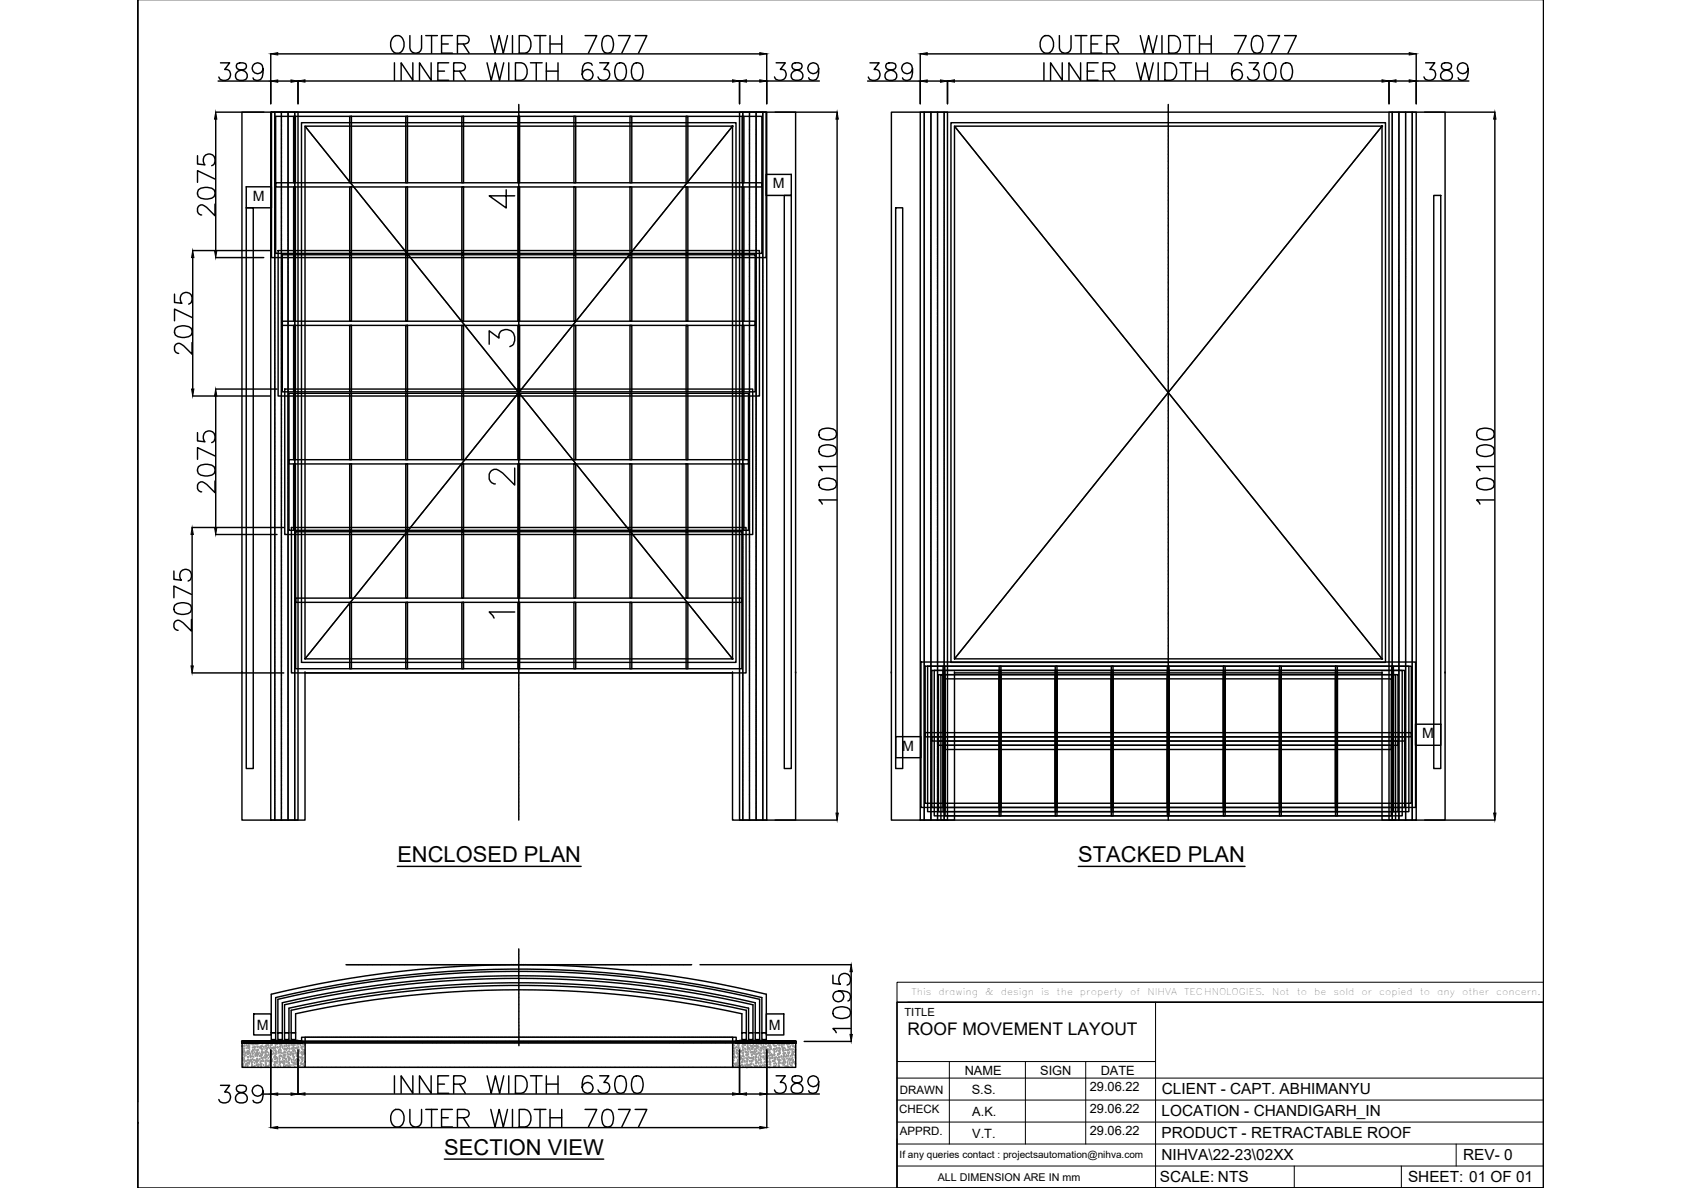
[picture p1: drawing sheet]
<svg xmlns="http://www.w3.org/2000/svg" width="297mm" height="210mm" viewBox="0 0 297 210" stroke-linecap="round" stroke-linejoin="round" font-family="sans-serif">
<defs><g id="words">
<text font-size="6.6" x="85.7" y="38.1">4</text>
<g font-size="6.2">
<text x="85.7" y="62.4">3</text>
<text x="85.7" y="86.8">2</text>
</g>
<text font-size="4" x="85.7" y="110.4">1</text>
<g font-size="3.9">
<text x="70.2" y="152.3">ENCLOSED PLAN</text>
<text x="190.5" y="152.3">STACKED PLAN</text>
<text x="78.5" y="204">SECTION VIEW</text>
</g>
<text font-size="3.1" x="160.3" y="182.8">ROOF MOVEMENT LAYOUT</text>
<g font-size="2.7">
<text x="205.2" y="197.3">LOCATION - CHANDIGARH_IN</text>
<text x="205.3" y="193.4">CLIENT - CAPT. ABHIMANYU</text>
<text x="205.2" y="201.1">PRODUCT - RETRACTABLE ROOF</text>
<text x="204.9" y="208.9">SCALE: NTS</text>
<text x="205.2" y="205">NIHVA\22-23\02XX</text>
<text x="248.8" y="208.9">SHEET: 01 OF 01</text>
<text x="258.6" y="205">REV- 0</text>
</g>
<g font-size="2.5">
<text x="44.7" y="35.5">M</text>
<text x="136.6" y="33.3">M</text>
<text x="251.3" y="130.4">M</text>
<text x="159.4" y="132.6">M</text>
<text x="45.4" y="182">M</text>
<text x="135.9" y="182">M</text>
</g>
<g font-size="2.3">
<text x="170.5" y="189.9">NAME</text>
<text x="183.8" y="189.9">SIGN</text>
<text x="194.5" y="189.9">DATE</text>
<text x="171.7" y="193.3">S.S.</text>
<text x="171.8" y="197.1">A.K.</text>
<text x="192.6" y="192.7">29.06.22</text>
<text x="192.6" y="196.6">29.06.22</text>
<text x="171.8" y="201">V.T.</text>
<text x="192.6" y="200.5">29.06.22</text>
</g>
<g font-size="2">
<text x="159.8" y="179.6">TITLE</text>
<text x="158.9" y="196.7">CHECK</text>
<text x="159" y="193.3">DRAWN</text>
<text x="159" y="200.6">APPRD.</text>
</g>
<text font-size="1.9" x="165.7" y="208.6">ALL DIMENSION ARE IN mm</text>
<text font-size="1.8" x="159" y="204.6">If any queries contact : projectsautomation@nihva.com</text>
<g font-size="1.6">
<text x="161.1" y="175.7">This</text>
<text x="165.8" y="175.7">drawing</text>
<text x="174.1" y="175.7">&amp;</text>
<text x="176.9" y="175.7">design</text>
<text x="184" y="175.7">is</text>
<text x="186.7" y="175.7">the</text>
<text x="190.8" y="175.7">property</text>
<text x="199.7" y="175.7">of</text>
<text x="202.8" y="175.7">NIHVA</text>
<text x="209.2" y="175.7">TECHNOLOGIES.</text>
<text x="224.8" y="175.7">Not</text>
<text x="229.1" y="175.7">to</text>
<text x="232.2" y="175.7">be</text>
<text x="235.6" y="175.7">sold</text>
<text x="240.6" y="175.7">or</text>
<text x="243.7" y="175.7">copied</text>
<text x="250.9" y="175.7">to</text>
<text x="253.9" y="175.7">any</text>
<text x="258.4" y="175.7">other</text>
<text x="264.4" y="175.7">concern.</text>
</g>
</g></defs>
<!-- layer: 0 -->
<g fill="none" stroke="#000" stroke-width=".25">
<path d="M272.7 -.1v210h-248.4v-210v194.7M38.1 19.8h8.5M38.5 14.3h9.3M39 11.1h1.6l-.9 1.2a1 1 0 0 1 1.1 1.1 1 1 0 0 1-1.4 .8l-.4-.1-.3-.5M41.9 11.3a.62 .62 0 0 0 .3 1 1.43 1.43 0 0 1 1.5 .9 .81 .81 0 0 1-.8 1h-.5a.89 .89 0 0 1-.8-1 .89 .89 0 0 1 .9-.8l.6-.1a.62 .62 0 0 0 .3-1l-.5-.2zM46.5 12.1a.96 .96 0 0 1-1.4 .8 .96 .96 0 0 1-.3-1.5 .96 .96 0 0 1 1.5 .1 2.88 2.88 0 0 1-.3 2.6 .92 .92 0 0 1-1.3-.3M47.8 19.8h4.9v125.1h-4.9zM47.8 9.5v8.8M49.1 14.3h2.3M49.1 9.5h85.1M52.7 14.3v4M53.9 14.3h75.5"/>
<path d="M69.3 6.7a1.14 1.14 0 0 1 1.3-.4 1.14 1.14 0 0 1 .8 1.2 1.43 1.43 0 0 1-1.5 1.9 1.79 1.79 0 0 1-.6-2.7zM69.7 11.1v3.1M72.4 6.3v2.2a1.04 1.04 0 0 0 1.1 .9 1.04 1.04 0 0 0 1-.9v-2.2M72.9 11.1v3.1l-2-3.1v3.1M75.2 6.3h2.1M76.2 11.1v3.1l-2.1-3.1v3.1M76.3 6.3v3.1M77.4 12.6h1.1M78 7.8h1.2M79.3 11.1h-1.9v3.1h1.9M79.9 6.3h-1.9v3.1h1.9M80.2 12.6h1.3l.4-.2a.71 .71 0 0 0 0-1.2l-.4-.1h-1.3v3.1"/>
<path d="M80.8 7.8h1.4l.4-.2a.72 .72 0 0 0 0-1.2l-.4-.1h-1.4v3.1M81.2 12.6l1 1.6M81.9 7.8l1 1.6M86.1 11.1l.7 3.1 .7-3.1 .8 3.1 .7-3.1M86.7 6.3l.8 3.1 .7-3.1 .7 3.1 .8-3.1M89.9 11.1v3.1M90.6 6.3v3.1M91.1 11.1h1a1.65 1.65 0 0 1 1.1 1.5 1.65 1.65 0 0 1-1.1 1.6h-1zM91.7 6.3h1.1a1.65 1.65 0 0 1 1 1.5 1.65 1.65 0 0 1-1 1.6h-1.1zM93.7 11.1h2.1M94.4 6.3h2.1M94.8 11.1v3.1"/>
<path d="M95.4 6.3v3.1M96.5 12.6h2.1M96.5 11.1v3.1M97.2 7.8h2.1M97.2 6.3v3.1M98.6 11.1v3.1M99.3 6.3v3.1M103.4 6.3h2l-1.4 3.1M104.6 11.5a.9 .9 0 0 0-.8-.4 .9 .9 0 0 0-.8 .6 2.27 2.27 0 0 0 .3 2.3 .96 .96 0 0 0 1.4-.4 .96 .96 0 0 0-.6-1.3 .96 .96 0 0 0-1.2 .9M106 11.1h1.6l-.9 1.2a.99 .99 0 0 1 1.1 1.1 .99 .99 0 0 1-1.4 .8l-.4-.2-.3-.4M106.8 6.4a1 1 0 0 1 1.5 .5 2.55 2.55 0 0 1-.3 2.3 1 1 0 0 1-1.5-.4 2.55 2.55 0 0 1 .3-2.4zM109.1 11.2a1.01 1.01 0 0 1 1.4 .5 2.55 2.55 0 0 1-.3 2.3 1 1 0 0 1-1.4-.4 2.53 2.53 0 0 1 .3-2.4z"/>
<path d="M109.3 6.3h2.1l-1.5 3.1M112 11.2a1.02 1.02 0 0 1 1.5 .5 2.63 2.63 0 0 1-.3 2.3 1.01 1.01 0 0 1-1.5-.4 2.53 2.53 0 0 1 .3-2.4zM112.2 6.3h2.1l-1.5 3.1M130.7 19.8h4.8v125.1h-4.8zM130.7 14.3v4M131.9 14.3h2.3M135.5 14.3h9.3M135.5 9.5v8.8M137 19.8h10.9M137.1 11.1h1.7l-.9 1.2a.99 .99 0 0 1 1 1.1 .99 .99 0 0 1-1.3 .8l-.5-.2-.3-.4M140.1 11.2a.62 .62 0 0 0 .3 1.1 1.43 1.43 0 0 1 1.5 .9 .8 .8 0 0 1-.8 1h-.6a.89 .89 0 0 1-.7-1 .89 .89 0 0 1 .9-.8l.6-.1a.62 .62 0 0 0 .3-1.1l-.5-.1zM144.7 12.1a.96 .96 0 0 1-1.4 .8 .96 .96 0 0 1-.3-1.5 .96 .96 0 0 1 1.5 .1 2.86 2.86 0 0 1-.3 2.5 .92 .92 0 0 1-1.3-.3"/>
<path d="M153.3 14.3h9.3M153.7 11.1h1.6l-.8 1.2a1 1 0 0 1 1 1.1 1 1 0 0 1-1.3 .8l-.5-.1-.3-.5M156.7 11.3a.62 .62 0 0 0 .3 1 1.43 1.43 0 0 1 1.5 .9 .81 .81 0 0 1-.8 1h-.6a.89 .89 0 0 1-.8-1 .89 .89 0 0 1 1-.8l.6-.1a.62 .62 0 0 0 .3-1l-.5-.2zM161.2 12.1a.96 .96 0 0 1-1.3 .9 .96 .96 0 0 1-.4-1.5 .96 .96 0 0 1 1.6 0 2.79 2.79 0 0 1-.3 2.6 .91 .91 0 0 1-1.3-.3M162.6 19.8h4.8v125.1h-4.8zM162.6 9.5v8.8M163.8 14.3h2.4M163.8 9.5h85.2M167.4 14.3v4M168.7 14.3h75.5M184.1 6.7a1.14 1.14 0 0 1 1.3-.4 1.14 1.14 0 0 1 .8 1.2 1.43 1.43 0 0 1-1.5 1.9 1.79 1.79 0 0 1-.6-2.7zM184.5 11.1v3.1"/>
<path d="M187.2 6.3v2.2a1.04 1.04 0 0 0 1 .9 1.04 1.04 0 0 0 1.1-.9v-2.2M187.7 11.1v3.1l-2.1-3.1v3.1M190 6.3h2.1M191 11.1v3.1l-2.1-3.1v3.1M191 6.3v3.1M192.1 12.6h1.2M192.8 7.8h1.2M194 11.1h-1.9v3.1h1.9M194.7 6.3h-1.9v3.1h1.9M194.9 12.6h1.4l.4-.2a.71 .71 0 0 0 0-1.2l-.4-.1h-1.4v3.1M195.6 7.8h1.3l.5-.2a.72 .72 0 0 0 0-1.2l-.5-.1h-1.3v3.1M196 12.6l1 1.6"/>
<path d="M196.6 7.8l1.1 1.6M200.8 11.1l.8 3.1 .7-3.1 .7 3.1 .8-3.1M201.5 6.3l.7 3.1 .8-3.1 .7 3.1 .7-3.1M204.7 11.1v3.1M205.3 6.3v3.1M205.8 11.1h1.1a1.65 1.65 0 0 1 1 1.5 1.65 1.65 0 0 1-1 1.6h-1.1zM206.5 6.3h1a1.65 1.65 0 0 1 1.1 1.5 1.65 1.65 0 0 1-1.1 1.6h-1zM208.5 11.1h2.1M209.2 6.3h2M209.5 11.1v3.1M210.2 6.3v3.1M211.3 12.6h2.1"/>
<path d="M211.3 11.1v3.1M212 7.8h2M212 6.3v3.1M213.4 11.1v3.1M214 6.3v3.1M218.2 6.3h2l-1.5 3.1M219.4 11.5a.9 .9 0 0 0-.9-.4 .9 .9 0 0 0-.7 .6 2.21 2.21 0 0 0 .3 2.3 .96 .96 0 0 0 1.4-.4 .96 .96 0 0 0-.7-1.3 .96 .96 0 0 0-1.2 .9M220.7 11.1h1.7l-.9 1.2a.99 .99 0 0 1 1 1.1 .99 .99 0 0 1-1.3 .8l-.5-.2-.3-.4M221.5 6.4a1 1 0 0 1 1.5 .5 2.55 2.55 0 0 1-.3 2.3 1 1 0 0 1-1.4-.4 2.55 2.55 0 0 1 .2-2.4zM223.8 11.2a1.02 1.02 0 0 1 1.5 .5 2.55 2.55 0 0 1-.3 2.3 1 1 0 0 1-1.5-.4 2.57 2.57 0 0 1 .3-2.4zM224 6.3h2.1l-1.5 3.1M226.8 11.2a1 1 0 0 1 1.4 .5 2.58 2.58 0 0 1-.2 2.3 1.01 1.01 0 0 1-1.5-.4 2.53 2.53 0 0 1 .3-2.4z"/>
<path d="M227 6.3h2.1l-1.5 3.1M245.4 19.8h4.8v125.1h-4.8zM245.4 14.3v4M246.7 14.3h2.3M250.2 14.3h9.4M250.2 9.5v8.8M251.7 19.8h12.5M251.9 11.1h1.6l-.8 1.2a.99 .99 0 0 1 1 1.1 .99 .99 0 0 1-1.3 .8l-.5-.2-.3-.4M254.9 11.2a.63 .63 0 0 0 .3 1.1 1.43 1.43 0 0 1 1.4 .9 .8 .8 0 0 1-.7 1h-.6a.89 .89 0 0 1-.8-1 .89 .89 0 0 1 .9-.8l.6-.1a.62 .62 0 0 0 .3-1.1l-.4-.1zM259.4 12.1a.96 .96 0 0 1-1.3 .8 .96 .96 0 0 1-.4-1.5 .96 .96 0 0 1 1.6 .1 2.82 2.82 0 0 1-.3 2.5 .92 .92 0 0 1-1.3-.3M34.9 27.5v1.5l1.3 .1a1.09 1.09 0 0 1 0-1.6 1.09 1.09 0 0 1 1.6 .2 1.09 1.09 0 0 1-.4 1.6M35 33.6a2.37 2.37 0 0 1 2.8 0 1.01 1.01 0 0 1-.4 1.4 2.55 2.55 0 0 1-2.4-.3l-.1-.4z"/>
<path d="M38 36.1v2l-1.5-1.5a.95 .95 0 0 0-1.3-.3l-.3 .5v.6a.77 .77 0 0 0 .7 .6M38 31.6l-3.1-1.4v2M38.1 21.1v23.2M43.5 33h4.5v3.7h-4.5zM43.5 36.7h1.3v99.1h-1.3zM53.3 21.7h76.8v95.3h-76.8zM53.9 22.3h75.5v94.1h-75.5zM135.4 30.8h4.4v3.7h-4.4zM138.6 34.5h1.2v101.3h-1.2zM147.9 21.1v122.6M158.3 36.7h1.2v99.1h-1.2zM168 21.7h76.8v95.3h-76.8z"/>
<path d="M168.7 22.3h75.5v94.1h-75.5zM253.4 34.5h1.2v101.3h-1.2zM264.1 21.1v122.6M30.8 52v1.4l1.4 .2a1.09 1.09 0 0 1-.1-1.7 1.09 1.09 0 0 1 1.7 .2 1.09 1.09 0 0 1-.5 1.6M31 58a2.39 2.39 0 0 1 2.8 0 1 1 0 0 1-.5 1.5 2.55 2.55 0 0 1-2.3-.3l-.2-.5zM33.9 56.1l-3.1-1.5v2.1M34 44.3h13.8M34.1 45.5v23.2M38.1 45.5h8.5M33.9 60.5v2.1l-1.4-1.5a.94 .94 0 0 0-1.5-.1l-.2 .2v.6a.77 .77 0 0 0 .8 .6M34 70h13.8M34.9 76.4v1.5l1.3 .2a1.09 1.09 0 0 1 0-1.7 1.09 1.09 0 0 1 1.6 .2 1.09 1.09 0 0 1-.4 1.6"/>
<path d="M38.1 68.7h10.9M38.1 70v23.2M144.9 79a2.39 2.39 0 0 1 2.8 0 1 1 0 0 1-.5 1.5 2.55 2.55 0 0 1-2.3-.3l-.2-.4zM144.9 76.1a2.44 2.44 0 0 1 2.8 0 1.01 1.01 0 0 1-.5 1.5 2.55 2.55 0 0 1-2.3-.3l-.2-.5zM261.1 79a2.39 2.39 0 0 1 2.8 0 1 1 0 0 1-.5 1.5 2.55 2.55 0 0 1-2.3-.3l-.2-.4zM261.1 76.1a2.44 2.44 0 0 1 2.8 0 1.01 1.01 0 0 1-.5 1.5 2.55 2.55 0 0 1-2.3-.3l-.2-.5zM33.9 93.2h16.2M33.9 94.4v23.3M35 82.5a2.37 2.37 0 0 1 2.8 0 1 1 0 0 1-.4 1.5 2.55 2.55 0 0 1-2.4-.3l-.1-.5zM38 85v2.1l-1.5-1.5a.95 .95 0 0 0-1.3-.3l-.3 .4v.6a.77 .77 0 0 0 .7 .6M38 80.6l-3.1-1.5v2.1M38.1 94.4h10.9"/>
<path d="M144.9 84.9a2.39 2.39 0 0 1 2.8 0 1 1 0 0 1-.5 1.5 2.59 2.59 0 0 1-2.3-.3l-.2-.4zM147.8 88.3h-3.1l.6 .8M147.8 82.4h-3.1l.6 .8M261.1 84.9a2.39 2.39 0 0 1 2.8 0 1 1 0 0 1-.5 1.5 2.59 2.59 0 0 1-2.3-.3l-.2-.4zM264 88.3h-3.1l.6 .8M264 82.4h-3.1l.6 .8M30.7 100.9v1.5l1.4 .1a1.09 1.09 0 0 1-.1-1.6 1.09 1.09 0 0 1 1.7 .2 1.09 1.09 0 0 1-.5 1.6M30.9 106.9a2.39 2.39 0 0 1 2.8 0 1 1 0 0 1-.5 1.5 2.55 2.55 0 0 1-2.3-.3l-.2-.4zM33.8 109.4v2.1l-1.5-1.5a.92 .92 0 0 0-1.4-.1l-.2 .3v.6a.77 .77 0 0 0 .8 .6M33.8 105l-3.1-1.4v2M33.9 118.9h16.2M42.8 118.9v-99.1h97.8v99.1"/>
<path d="M42.8 118.9h.1M42.8 118.9v26h11.1v-26M53.9 118.9h.1M53.9 118.9h75.5M129.4 118.9h.1M129.4 118.9v26h11.2v-26M140.6 118.9h.1M157.5 118.9v-99.1h97.9v99.1M157.5 118.9h.1M157.5 118.9v26h11.2v-26M168.7 118.9h.1M168.7 118.9h75.5"/>
<path d="M244.2 118.9h.1M244.2 118.9v26h11.2v-26M255.4 118.9h.1M158.3 130.2h4.4v3.7h-4.4zM250.1 128h4.5v3.7h-4.5zM70.2 153.1h32.5M137 144.9h10.9M190.5 153.1h29.5M251.7 144.9h12.5M44.8 179.1h3.1v3.8h-3.1zM47.9 175.7a185.8 185.8 0 0 1 87.5 0v6.8h-.8v-6.2a185.9 185.9 0 0 0-85.9 0v6.2h-.8zM49.1 176.6a185.9 185.9 0 0 1 85.1 0v5.9h-.7v-5.3a185.7 185.7 0 0 0-83.6 0v5.3h-.8z"/>
<path d="M50.3 177.5a185.8 185.8 0 0 1 82.8 0v5h-.8v-4.4a185.8 185.8 0 0 0-81.2 0v4.4h-.8zM123.7 170.4h26.7M135.4 179.1h3.1v3.8h-3.1zM147.2 172.3v1.5l1.3 .1a1.09 1.09 0 0 1 0-1.6 1.09 1.09 0 0 1 1.6 .2 1.09 1.09 0 0 1-.4 1.6M147.3 178.3a2.39 2.39 0 0 1 2.8 0 1 1 0 0 1-.4 1.5 2.55 2.55 0 0 1-2.4-.3l-.1-.4zM148.2 175.1a.96 .96 0 0 1 .8 1.3 .96 .96 0 0 1-1.5 .4 .96 .96 0 0 1 .1-1.6 2.78 2.78 0 0 1 2.5 .3 .92 .92 0 0 1-.3 1.4M150.4 171.7v11.1M158.5 177.1h114.2v32.8h-114.2zM24.3 198.5h.1M24.3 198.5v11.4M39 191.8h1.6l-.9 1.1a.99 .99 0 0 1 1.1 1.2 .99 .99 0 0 1-1.4 .8l-.4-.2-.3-.4M41.9 191.9a.63 .63 0 0 0 .3 1 1.4 1.4 0 0 1 1.5 .9 .81 .81 0 0 1-.8 1.1h-.5a.89 .89 0 0 1-.8-1 .89 .89 0 0 1 .9-.8l.6-.2a.63 .63 0 0 0 .3-1l-.5-.1z"/>
<path d="M42.8 184.3h10.5v-1h.6v5.3h-11.1zM42.8 184h10.5v.3h-10.5zM42.8 184h.1M42.8 184.2h.1M42.8 184.1v.1M42.9 184l-.1 .1M42.9 184.1h-.1M42.9 184.1l-.1 .1M42.9 184.2v.1M43 184l-.1 .1M43 184.1l-.2 .2 .3-.3-.1 .2M43 184.1l-.2 .2"/>
<path d="M43 184.2v.1M43 184l-.2 .2M43.1 184l-.1 .1M43.1 184.1l-.1 .1M43.1 184h-.1M43.1 184.2l-.1 .1M43.2 184.1h.1M43.2 184h.1M43.2 184l-.1 .1M43.2 184.2h.1M43.3 184.2v.1M43.3 184l-.3 .3"/>
<path d="M43.3 184v.1M43.3 184l-.2 .2M43.3 184.2l-.1 .1M43.4 184.1l-.1 .1M43.4 184l-.1 .1M43.4 184.2h-.1M43.4 184.2v.1M43.4 184.1h.1M43.5 184l-.1 .1M43.5 184l-.4 .3M43.5 184.2v.1M43.5 184l-.1 .2"/>
<path d="M43.5 184.2h-.1M43.5 184v.1M43.5 184.2h.1M43.6 184h.1M43.6 184.1l-.1 .1M43.6 184.1h-.1M43.6 184.2h-.1M43.6 184l-.3 .3M43.6 184.2h.1M43.7 184.2v.1M43.7 184l-.1 .1M43.7 184.1v.1"/>
<path d="M43.7 184.1h.1M43.8 184l-.3 .3M43.8 184l-.2 .1M43.8 184l-.2 .3M43.8 184.1l-.1 .2M43.8 184l.1 .1M43.8 184.2h.1M43.9 184l-.3 .3M43.9 184h.1M43.9 184l-.1 .2M44 184l-.1 .2M44 184.2h-.1"/>
<path d="M44.1 184l-.3 .2M44.1 184l-.1 .1M44.1 184.2v.1M44.1 184.2h-.1M44.1 184l-.3 .2 .4-.1M44.2 184l-.3 .3M44.2 184.2v.1M44.3 184.1l-.3 .1M44.3 184l-.3 .3M44.3 184.2h-.1M44.3 184.2h-.2M44.3 184l-.1 .1"/>
<path d="M44.3 184v.1M44.4 184h.1M44.4 184.2h-.1M44.4 184l-.3 .2 .1-.1M44.4 184.2h.1M44.4 184.1h.1M44.4 184l-.1 .1M44.5 184.1l-.1 .1M44.5 184.1l-.2 .2M44.5 184.2v.1M44.5 184l-.3 .3M44.5 184.2h.1"/>
<path d="M44.6 184l-.2 .2M44.6 184h.1M44.6 184v.1M44.6 184.2v.1M44.6 184.2h.1M44.6 184.1v.1M44.7 184l-.1 .1M44.7 184.1h-.1M44.7 184l-.2 .2M44.7 184l-.3 .3M44.7 184v.1M44.7 184.2h.1"/>
<path d="M44.7 184.1l-.1 .1M44.8 184l-.1 .1M44.8 184l-.3 .2M44.8 184.1l-.1 .1M44.8 184.2l-.1 .1M44.9 184.1l-.2 .1M44.9 184.2l-.1 .1M44.9 184.2v.1M44.9 184l-.1 .1M44.9 184.2h.1M44.9 184.1v.1M45 184.1h.1"/>
<path d="M45 184v.1M45 184.2h.1M45 184l-.1 .1M45.1 184.2h-.1M45.1 184h.1M45.1 184.1l-.2 .2M45.2 184l-.2 .1M45.2 184l-.4 .2 .2-.1M45.2 184h.1M45.2 184.1l-.1 .1M45.2 184.2v.1M45.2 184.1h.1"/>
<path d="M45.3 184l-.3 .3M45.3 184l-.1 .1M45.3 184.1l-.2 .2M45.3 184.2v.1M45.3 184l-.2 .2M45.3 184.1h.1M45.4 184.2l-.1 .1M45.4 184l-.2 .2M45.4 184.1l-.1 .1M45.4 184.2v.1M45.4 184l-.3 .3M45.5 184l-.2 .2"/>
<path d="M45.5 184h-.1M45.5 184l-.1 .2M45.5 184.1l-.1 .1M45.6 184l-.3 .2M45.6 184.2v.1M45.6 184.1l-.1 .1M45.6 184.2l-.1 .1M45.7 184l-.3 .3M45.7 184.2v.1M45.7 184.1h.1M45.7 184l-.1 .2M45.7 184.1l-.2 .2"/>
<path d="M45.8 184l-.2 .1M45.8 184l-.1 .1M45.8 184.2v.1M45.8 184h.1M45.8 184.1l-.2 .1M45.8 184.1h.1M45.8 184.2h.1M45.9 184l-.1 .1M45.9 184.2h-.2M45.9 184.1l-.2 .1M45.9 184.2h.1M45.9 184v.1"/>
<path d="M45.9 184l-.3 .3M46 184l-.1 .1M46 184v.1M46 184.1l-.2 .1M46 184.2v.1M46 184.1v.1M46 184l-.2 .3M46.1 184h.1M46.1 184.1l-.1 .1M46.1 184l-.1 .2M46.1 184.2h.1M46.1 184v.1"/>
<path d="M46.2 184.1l-.1 .1M46.2 184.2v.1M46.2 184.2h-.1M46.2 184l-.3 .3M46.2 184.1l-.2 .1M46.2 184.2h.1M46.3 184l-.1 .1M46.3 184.1h-.1M46.3 184.1l-.1 .2M46.3 184l-.1 .2M46.3 184.1l-.1 .1M46.4 184.1l-.2 .1"/>
<path d="M46.4 184h-.1M46.4 184.2v-.1l-.1 .1M46.4 184l-.3 .2M46.4 184.1l-.1 .2M46.4 184.2v.1M46.4 184v.1M46.5 184.1l-.2 .2M46.5 192.8a.97 .97 0 0 1-1.3 .8 .97 .97 0 0 1-.4-1.5 .97 .97 0 0 1 1.5 .1 2.79 2.79 0 0 1-.3 2.5 .92 .92 0 0 1-1.3-.3M46.5 184l-.3 .2M46.6 184.1l-.2 .1 .2-.2v.1M46.6 184h-.1M46.6 184l-.1 .1"/>
<path d="M46.6 184.2h-.1M46.6 184v.1M46.6 193.3h1.2M46.7 184.2l.1-.2-.1 .2M46.7 184h.1M46.7 184l-.1 .1M46.7 184.1l-.2 .2 .1-.2M46.8 184.2v.1M46.8 184.1h.1M46.8 184l-.1 .2M46.8 184.2l-.1 .1M46.9 184l-.1 .2"/>
<path d="M46.9 184.2h-.1M46.9 184.1l-.1 .1M46.9 184.2v.1M46.9 184.1h.1M47 184l-.1 .1M47 184l-.3 .3M47 184l-.1 .2M47 184.2h.1M47 184v.1M47 184.1l.1-.1-.3 .3M47.1 184.1l-.1 .1M47.2 184.1l-.2 .1"/>
<path d="M47.2 184.2h-.1M47.2 184.2v.1M47.2 184.1h-.1M47.2 184l-.3 .2M47.2 184.2l-.1 .1M47.2 184v.1M47.2 184l-.2 .3M47.2 184.1v.1M47.3 184h.1M47.3 184h-.1M47.3 184.1l-.1 .1M47.3 184.2l-.1 .1"/>
<path d="M47.3 184l-.2 .3M47.3 184l-.1 .1M47.4 184h-.1M47.4 184.1l-.1 .2M47.4 184.2l-.1 .1M47.4 184.1h-.1M47.4 184.2h-.1M47.4 184l-.2 .2M47.5 184h-.1M47.5 184l-.1 .2M47.5 184.2h-.1M47.6 184l-.3 .2"/>
<path d="M47.6 184l-.1 .1M47.6 184.2v.1M47.6 184.1l-.1 .1M47.6 184l-.2 .3M47.7 184.1h-.1M47.7 184l-.2 .2M47.7 184v.1M47.7 184l-.2 .3M47.7 184.2v.1M47.7 184.1h.1M47.8 184l-.3 .3M47.8 184.1l-.3 .1"/>
<path d="M47.8 184.2h-.1M47.8 184l-.1 .1M47.8 184h.1M47.8 184.1v.1M47.8 184.2h.1M47.8 183.8h4.9v.2h-4.9zM47.8 185.5v13.8M47.8 184l-.2 .3M47.9 184.2h-.1M47.9 184l-.1 .1M47.9 184.2h.1M47.9 182.5h.8v1.2h-.8z"/>
<path d="M47.9 184l-.2 .2M47.9 184.1v.1M48 184.1h-.1M48 184.2h-.1M48 184.2v.1M48 184l-.3 .3M48 184.1h.1M48 184v.1M48 184.1l-.1 .1M48 184.1l-.2 .2M48.1 184l-.3 .2M48.1 184v.1"/>
<path d="M48.1 184h.1M48.1 184.2v.1M48.1 184.1v.1M48.2 184.2h-.1M48.2 184l-.1 .1M48.2 184.2l-.1 .1M48.2 184l-.3 .3M48.3 184l-.3 .3 .2-.3v.1M48.3 184l-.1 .2M48.3 184.2h.1M48.3 184.1l-.1 .1M48.4 184.2h-.1"/>
<path d="M48.4 184.2v.1M48.4 184l-.1 .2M48.4 184.2h.1M48.5 184.1l-.1 .1M48.5 184.2l-.1 .1M48.5 184.1l-.2 .2M48.5 184.1h.1M48.5 184l-.3 .3M48.5 184v.1M48.6 184.2h-.1l.3-.2-.3 .3M48.6 184.1l-.1 .1M48.6 184l-.2 .2"/>
<path d="M48.6 184.2h.1M48.6 184l-.1 .1M48.7 184l-.1 .1M48.7 184l-.3 .3M48.7 184.2v.1M48.7 184.1h.1M48.8 184.2v.1M48.8 184.2h.1M48.8 184.1v.1M48.9 184l-.2 .2M48.9 184.2l-.1 .1M48.9 184h-.1"/>
<path d="M48.9 184.1l-.1 .1M48.9 184l-.1 .1M48.9 184.2v.1M48.9 184.1v.1M48.9 184l-.3 .2M49 184l-.1 .1M49 184.2h-.1M49 184.1v.1M49 184l-.2 .3M49 184.2h.1M49.1 184h-.2M49.1 184h.1"/>
<path d="M49.1 193.3h2.3M49.1 199.2h85.2M49.1 184.2v.1M49.1 182.5h.8v1.2h-.8zM49.1 184.1v.1M49.1 184l-.2 .2M49.2 184l-.3 .3M49.2 184.2h-.1M49.2 184.2v.1M49.2 184l-.1 .1M49.3 184l-.3 .3M49.3 184.2l.2-.2-.4 .3"/>
<path d="M49.3 184l-.2 .2M49.3 184.2v.1M49.3 184.2h.1M49.3 184.1l-.2 .1M49.3 184.2h-.1M49.4 184h-.1M49.5 184.2h-.1M49.5 184l-.3 .3M49.5 184v.1M49.5 184.1l-.1 .2M49.5 184.2l.1-.2-.2 .2M49.5 184.1l-.2 .1"/>
<path d="M49.5 184.2v.1M49.6 184l-.3 .3M49.6 184.1h-.1M49.6 184.2v.1M49.6 184.2l-.1 .1M49.7 184.2v.1M49.7 184.1l-.1 .1M49.7 184.1h-.1M49.7 184l-.2 .3M49.7 184.2h-.1M49.7 184v.1M49.7 184.1l.1-.1-.1 .3"/>
<path d="M49.8 184h-.1M49.8 184.2h-.1M49.8 184l-.2 .2M49.8 184.2l.2-.2-.2 .3M49.8 184.1l-.1 .1M49.9 184l-.3 .3M49.9 184.1l-.1 .2M49.9 184.1l-.2 .2M49.9 184.2v.1M49.9 184l-.1 .1M50 184l-.1 .1M50.1 184.2h-.1"/>
<path d="M50.1 184l-.2 .2M50.1 184.1l-.1 .1M50.1 184.2h.1M50.2 184l-.3 .3M50.2 184l-.1 .1M50.2 184.1l-.2 .2M50.3 184.1h-.1M50.3 182.5h.8v1.2h-.8zM50.3 184l-.1 .1M50.3 184.2v.1M50.3 184h-.1M50.3 184l-.1 .2"/>
<path d="M50.4 184l-.1 .2M50.4 184.2l.2-.2-.3 .2M50.4 184.1v.1M50.4 184l-.3 .3M50.5 184l-.3 .3 .1-.2M50.5 184h.1M50.5 184.2v.1M50.5 184l-.1 .1M50.5 184.2h-.1l.3-.2-.2 .2M50.6 184.1l-.1 .2M50.6 184.1h-.1M50.6 184.2h.1"/>
<path d="M50.6 184v.1M50.7 184.2v.1M50.7 184.1h-.1M50.7 184.1h.1M50.8 184h.1M50.8 184.1l-.2 .1M50.8 184.2l-.1 .1M50.8 184.1h-.2M50.8 184l-.2 .3 .1-.1M50.8 184l-.1 .1M50.8 184.2v.1M50.9 184.2l-.1 .1"/>
<path d="M50.9 184h.1M50.9 184.1l-.1 .1M50.9 184.1h-.1M50.9 184l-.2 .2M51 184.1l-.2 .1M51 184l-.3 .2M51 184h.1M51 184.2h.1M51.1 184l-.3 .2M51.1 184l-.1 .1M51.1 184.2v.1M51.1 184.2h.1"/>
<path d="M51.1 184l-.2 .3 .1-.2M51.1 184l-.1 .2M51.1 184.2l.2-.2-.2 .2M51.2 184h-.1M51.2 184l-.1 .2M51.2 184.2v.1M51.3 184l-.4 .2 .2-.1M51.3 184.2h.1M51.3 184.1h.1M51.3 184v.1M51.4 184h.1M51.4 184.1h.1"/>
<path d="M51.5 182.5h.7v1.2h-.7zM51.5 184l-.3 .3M51.5 184.1l-.1 .1M51.5 184.2h-.1M51.5 184.2l.1-.2-.1 .2M51.5 184l-.2 .2M51.5 184.1l-.2 .1M51.5 184v.1M51.5 184.1l-.2 .2M51.6 184l-.3 .2M51.6 184.2v.1M51.6 184.2h.1"/>
<path d="M51.6 184.1h.1M51.7 184l-.2 .3 .1-.2M51.7 184l-.1 .1M51.7 184l-.2 .3M51.7 184.1l-.1 .1M51.8 184l-.1 .1M51.8 184.1l-.1 .1M51.8 184.2v.1M51.9 184l-.2 .3M51.9 184l-.1 .1M51.9 184v.2M52 184.1l-.2 .1"/>
<path d="M52 184l-.3 .2 .2-.1M52 184l-.1 .1M52.1 184.1l-.3 .2 .2-.2M52.1 184.2h-.1M52.1 184l-.1 .2M52.1 184l-.1 .1M52.1 184v.1M52.2 184.1l-.2 .2M52.2 184.2v.1M52.3 184l-.3 .3 .3-.3M52.3 184l-.1 .1M52.3 184.2v.1"/>
<path d="M52.3 184v.1M52.4 184l-.3 .3M52.4 184.2v.1M52.4 184v.1M52.4 184l-.2 .3M52.4 184.1l-.1 .1M52.4 184l-.2 .2M52.5 184h-.1M52.5 184.2h.1M52.5 184.1l-.1 .1M52.6 184l-.1 .1M52.6 184.1h.1"/>
<path d="M52.6 184l-.3 .3 .2-.3M52.6 184.2l.1-.2-.1 .2M52.6 184.2v.1M52.6 184.2h.1M52.7 185.5v7.8M52.7 184l-.3 .3M52.8 184l-.3 .3 .3-.3M52.8 184h.1M52.8 184.2v.1M52.8 184.1l.1-.1-.1 .1M52.9 184.2h-.1M52.9 184l-.3 .2 .2-.1"/>
<path d="M52.9 184.1l-.2 .1M52.9 184.2h.1M53 184h.1M53 184.2h-.1M53 184l-.3 .2 .4-.2M53 184v.1M53 184.2v.1M53.1 184.1l-.3 .1M53.1 184.2l-.1 .1M53.1 184l-.1 .1M53.1 184l-.2 .3M53.1 184h.1"/>
<path d="M53.2 184l-.2 .3M53.2 184.2v.1M53.2 184.1l-.2 .1M53.2 184.2h-.1M53.2 184.1l.1-.1-.1 .2M53.2 184.2l.1-.1-.1 .2M53.3 184.2l-.1 .1M53.3 184.2h.1M53.3 184l-.2 .3M53.3 184.1h.1M53.9 193.3h75.5M69.3 196.5a1.14 1.14 0 0 1 1.3-.4 1.14 1.14 0 0 1 .8 1.1 1.42 1.42 0 0 1-1.5 1.9 1.79 1.79 0 0 1-.6-2.6z"/>
<path d="M69.7 190.1v3.1M72.4 196v2.2a1.04 1.04 0 0 0 1.1 .9 1.04 1.04 0 0 0 1-.9v-2.2M72.9 190.1v3.1l-2-3.1v3.1M75.2 196h2.1M76.2 190.1v3.1l-2.1-3.1v3.1M76.3 196v3.1M77.4 191.6h1.1M78 197.5h1.2M79.3 190.1h-1.9v3.1h1.9M79.9 196h-1.9v3.1h1.9M80.2 191.6h1.3l.4-.2a.71 .71 0 0 0 0-1.2l-.4-.1h-1.3v3.1M80.8 197.5h1.4l.4-.2a.71 .71 0 0 0 0-1.1l-.4-.2h-1.4v3.1"/>
<path d="M81.2 191.6l1 1.6M81.9 197.5l1 1.6M86.1 190.1l.7 3.1 .7-3.1 .8 3.1 .7-3.1M86.7 196l.8 3.1 .7-3.1 .7 3.1 .8-3.1M89.9 190.1v3.1M90.6 196v3.1M91.1 190.1h1a1.65 1.65 0 0 1 1.1 1.5 1.65 1.65 0 0 1-1.1 1.6h-1zM91.7 196h1.1a1.65 1.65 0 0 1 1 1.6 1.65 1.65 0 0 1-1 1.5h-1.1zM93.7 190.1h2.1M94.4 196h2.1M94.8 190.1v3.1M95.4 196v3.1"/>
<path d="M96.5 190.1v3.1M96.5 191.6h2.1M97.2 196v3.1M97.2 197.5h2.1M98.6 190.1v3.1M99.3 196v3.1M103.4 196h2l-1.4 3.1M104.6 190.5a.89 .89 0 0 0-.8-.4 .89 .89 0 0 0-.8 .6 2.24 2.24 0 0 0 .3 2.3 .96 .96 0 0 0 1.4-.4 .96 .96 0 0 0-.6-1.3 .96 .96 0 0 0-1.2 .8M106 190.1h1.6l-.9 1.2a.99 .99 0 0 1 1.1 1.1 .99 .99 0 0 1-1.4 .8l-.4-.2-.3-.4M106.8 196.2a1 1 0 0 1 1.5 .4 2.55 2.55 0 0 1-.3 2.4 1 1 0 0 1-1.5-.5 2.55 2.55 0 0 1 .3-2.3zM109.1 190.2a1.01 1.01 0 0 1 1.4 .5 2.55 2.55 0 0 1-.3 2.3 1 1 0 0 1-1.4-.4 2.53 2.53 0 0 1 .3-2.4zM109.3 196h2.1l-1.5 3.1"/>
<path d="M112 190.2a1.02 1.02 0 0 1 1.5 .5 2.55 2.55 0 0 1-.3 2.3 1.01 1.01 0 0 1-1.5-.4 2.61 2.61 0 0 1 .3-2.4zM112.2 196h2.1l-1.5 3.1M129.5 183.3h.6v1h10.5v4.3h-11.1zM130.1 184h.1M130.1 184h10.5v.3h-10.5zM130.1 184.1h.1M130.1 184v.1M130.1 184.2v.1M130.1 184.2h.1M130.2 184l-.1 .1M130.2 184.1l.1-.1-.2 .2M130.2 184v.1"/>
<path d="M130.2 184.2h.1M130.3 184l-.2 .2M130.3 184.2l.1-.2-.2 .2M130.3 184.1l-.1 .2M130.4 184.1h.1M130.4 184.2h-.1M130.4 184.2v.1M130.4 184.2h.1M130.5 184v.1M130.5 184.2v.1M130.5 184l-.2 .2M130.5 184.1l-.1 .2"/>
<path d="M130.6 184l-.2 .2M130.6 184l-.2 .3M130.7 184h.1M130.7 184.1l-.2 .1M130.7 183.8h4.8v.2h-4.8zM130.7 185.5v7.8M130.7 184l-.3 .3M130.7 184.1l-.1 .2M130.8 184h-.1M130.8 184.2v.1M130.8 184l-.2 .2M130.8 184.1l-.1 .1"/>
<path d="M130.8 184.1v.1M130.8 184.2h.1M130.9 184.1l-.2 .1M130.9 184l-.2 .1M130.9 184.2l-.1 .1M130.9 184l-.1 .1M130.9 184.1h.1M130.9 184l-.2 .3M130.9 184.2v.1M131 184.2h-.1M131 184.1l-.1 .1M131 184l-.2 .3"/>
<path d="M131.1 182.5v-3.4a185.7 185.7 0 0 0-78.9 0v3.4h-.7v-4a186.1 186.1 0 0 1 80.4 0v4M131.1 182.5h.8v1.2h-.8zM131.1 184l-.3 .3M131.1 184.2h-.1M131.1 184l-.2 .3M131.1 184.2v.1M131.2 184l-.1 .2M131.2 184l-.2 .2M131.2 184.1h.1M131.2 184.2l-.1 .1M131.2 184.1v.1M131.2 184.1l-.2 .2"/>
<path d="M131.3 184l-.1 .1M131.3 184.1l-.1 .2M131.3 184v.1M131.3 184.2l-.1 .1M131.3 184.2v.1M131.3 184l-.3 .3M131.3 184.1l-.1 .1M131.4 184l-.1 .1M131.4 184h.1M131.4 184.1l-.1 .1M131.4 184.2h.1M131.5 184.1h-.1"/>
<path d="M131.5 184l-.1 .1M131.5 184l-.2 .1M131.5 184h.1M131.5 184.2h.1M131.5 184.2v.1M131.5 184.1h.1M131.5 184.2h-.1M131.6 184l-.3 .3 .1-.2M131.6 184.1l-.1 .1M131.6 184v.1M131.6 184.2h-.1M131.6 184.1h.1"/>
<path d="M131.6 184h.1M131.7 184l-.3 .2M131.7 184.2v.1M131.7 184.1l-.2 .1M131.7 184l-.1 .1M131.7 184h.1M131.7 184.1l.1-.1-.2 .3M131.8 184l-.1 .1M131.8 184.2l-.1 .1M131.8 184.1l-.2 .1M131.8 184.2h.1M131.9 184l-.2 .2"/>
<path d="M131.9 184v.1M131.9 193.3h2.4M131.9 184.2v.1M131.9 184.1v.1M132 184l-.3 .2M132 184.1v.1M132 184l-.1 .2M132 184.2l-.1 .1M132.1 184l-.1 .1M132.1 184.2v.1M132.1 184.2h-.1M132.1 184l-.3 .3"/>
<path d="M132.1 184.1h-.1M132.1 184.2h.1M132.2 184.1l.1-.1-.2 .2M132.2 184l-.1 .1M132.2 184.2l-.1 .1M132.2 184.1v.1M132.3 184l-.3 .3 .2-.2M132.3 184.1v-.1l-.2 .3M132.3 184.2h-.1M132.3 182.5h.8v1.2h-.8zM132.3 184.1l-.1 .1M132.3 184.1v.1"/>
<path d="M132.4 184.2l-.1 .1M132.4 184l-.1 .1M132.4 184.1l-.1 .1M132.4 184.2v.1M132.4 184h.1M132.5 184l-.1 .1M132.5 184.1l.1-.1-.3 .2M132.5 184.2v.1M132.5 184v.1M132.6 184.1v.1M132.6 184h.1M132.6 184l-.2 .3"/>
<path d="M132.7 184.1l-.1 .1M132.7 184.1l.1-.1-.1 .1M132.7 184l-.3 .3 .1-.2M132.7 184.2v.1M132.7 184.2l-.1 .1M132.8 184.2h-.1M132.8 184.1l-.1 .1M132.8 184l-.1 .2M132.8 184.2h.1M132.8 184l-.3 .2M132.9 184l-.1 .2M132.9 184.2l-.1 .1"/>
<path d="M132.9 184l-.1 .1M132.9 184.1h-.1M132.9 184.2v.1M132.9 184.2h.1M132.9 184v.1M133 184.1h-.1M133 184h.1M133 184.1l-.1 .1M133 184l-.2 .3M133.1 184h-.1M133.1 184.1l-.2 .1M133.1 184.2v.1"/>
<path d="M133.1 184.1h.1M133.1 184v.1M133.1 184.1l-.1 .1M133.2 184l-.2 .2M133.2 184.1l-.1 .1M133.2 184.2l-.1 .1M133.2 184l-.3 .2M133.2 184.1l.1-.1-.1 .1M133.2 184h.1M133.2 184.2v.1M133.3 184.1l-.1 .1M133.3 184.2v.1"/>
<path d="M133.3 184.2h.1M133.3 184l-.3 .3M133.4 184.2h-.1M133.4 184h-.1M133.4 184.1l-.1 .1M133.4 184l-.3 .2M133.4 184.1l-.2 .1M133.4 184.2h.1M133.5 182.5h.7v1.2h-.7zM133.5 184.2v.1M133.5 184.1l-.1 .1M133.5 184l-.2 .2"/>
<path d="M133.5 184l-.2 .3M133.5 184.2h.1M133.6 184l-.2 .3M133.6 184.2v.1M133.6 184l-.1 .1M133.7 184l-.3 .3M133.7 184.2h-.1M133.7 184.1l-.1 .1M133.7 184l-.2 .1M133.8 184l-.1 .2M133.8 184l-.3 .3M133.8 184v.1"/>
<path d="M133.8 184.2h.1M133.9 184.1l-.3 .2M133.9 184.1l-.2 .2M133.9 184.1h.1M133.9 184.2v.1M133.9 184.1v.1M134 184l-.2 .3M134 184h.1M134 184v.1M134 184.2v.1M134.1 184l-.3 .3M134.1 184.2h-.1"/>
<path d="M134.1 184l-.1 .1M134.1 184.2v.1M134.1 184l-.2 .2M134.2 184h-.1M134.2 184.2h-.1M134.2 184l-.3 .3 .1-.2M134.2 184.1l-.1 .1M134.2 184.2h.1M134.3 184l-.3 .2M134.3 184.1l-.1 .1M134.3 184.1h-.1M134.3 184.2v.1"/>
<path d="M134.3 184l-.3 .3M134.3 184.1h.1M134.4 184.2l-.1 .1M134.4 184l-.1 .1M134.4 184l-.2 .2M134.4 184l-.2 .3M134.4 184.1l-.1 .2M134.4 184.2v.1M134.5 184l-.1 .1M134.5 184l-.1 .2M134.5 184l-.2 .3 .1-.1M134.5 184v.1"/>
<path d="M134.6 184h.1M134.6 184.2l.2-.2-.2 .2M134.6 182.5h.8v1.2h-.8zM134.6 184l-.2 .3 .1-.1M134.6 184.2v.1M134.7 184.1h-.1M134.7 184l-.2 .2M134.7 184.2v.1M134.7 184l-.2 .3 .1-.1M134.7 184.2l-.1 .1M134.7 184.2h.1M134.8 184.2v.1"/>
<path d="M134.8 184l-.1 .2M134.8 184l-.3 .3M134.8 184.2h.1M134.8 184.1l-.1 .1M134.9 184l-.2 .3M134.9 184h.1M134.9 184.1l-.1 .1M135 184l-.3 .3M135 184l-.2 .2M135 184h.1M135 184.2l.2-.2-.3 .3M135 184.2v.1"/>
<path d="M135.1 184l-.2 .1M135.1 184l-.3 .3M135.1 184.2h.1M135.1 184l-.2 .2M135.2 184.1l-.1 .2M135.2 184.2v.1M135.2 184v.1M135.2 184.2h.1M135.3 184l-.3 .3M135.3 184.1h.1M135.3 184l-.1 .1M135.4 184l-.2 .2"/>
<path d="M135.4 184.1l-.3 .2M135.4 184.2h-.1M135.4 184.1l-.2 .2M135.4 184.1l.2-.1-.3 .3M135.4 184.1v.1M135.4 184.2v.1M135.5 184l-.2 .2M135.5 184l-.3 .2M135.5 184.2l-.2 .1M135.5 185.5v13.8M135.5 184.1l-.1 .1M135.5 193.3h9.3"/>
<path d="M135.6 184v.1M135.6 184.2h-.1M135.6 184.2v.1M135.6 184.1l-.1 .1M135.6 184l-.1 .1M135.7 184h-.1M135.7 184.2h-.2M135.7 184.2h.1M135.7 184l-.3 .2M135.8 184l-.1 .1M135.8 184.1h-.1M135.8 184l-.2 .1h.1"/>
<path d="M135.8 184.1l-.1 .1M135.9 184.2l-.1 .1M135.9 184l-.3 .3M135.9 184l-.1 .1M135.9 184.1l-.1 .1M135.9 184l-.1 .2M135.9 184h.1M135.9 184v.1M135.9 184.2h.1M136 184h.1M136 184l-.1 .1M136 184.1v.1"/>
<path d="M136.1 184l-.3 .2M136.1 184l-.1 .1M136.1 184.1l-.2 .1h.1M136.2 184l-.3 .2M136.2 184h-.1M136.2 184.1l-.2 .2M136.2 184h.1M136.2 184.2v.1M136.2 184.1l-.1 .1M136.2 184l-.1 .2M136.2 184v.1M136.3 184.1l-.2 .1"/>
<path d="M136.3 184l-.1 .2M136.3 184.2h.1M136.3 184l-.1 .1M136.4 184l-.3 .3M136.4 184h.1M136.4 184.1l-.2 .2M136.4 184l-.1 .1M136.5 184.1l-.2 .2M136.5 184.1l-.1 .1M136.5 184l-.2 .3M136.5 184.1h.1M136.5 184h-.1"/>
<path d="M136.6 184.2v.1M136.6 184l-.3 .2h.2M136.6 184.1h.1M136.7 184l-.2 .2 .2-.1M136.7 184h.1M136.7 184.2l-.1 .1M136.7 184l-.1 .1M136.7 184.2v.1M136.8 184l-.3 .2M136.8 184l-.1 .1M136.8 184.2l-.1 .1M136.8 184.2v.1"/>
<path d="M136.8 184.2h.1M136.8 184.1l-.1 .1M136.8 184l-.3 .3M136.8 184l-.2 .2M136.9 184.1h-.1M136.9 184l-.2 .2M136.9 184.2h.1M137 184l-.1 .1M137 184.1l-.1 .1M137 184.2v.1M137 184l-.2 .2M137 184l-.2 .3"/>
<path d="M137.1 184.2h-.1M137.1 184l-.3 .2M137.1 184.2v.1M137.1 184l-.1 .2M137.1 184.1l-.2 .2M137.1 190.1h1.7l-.9 1.2a.99 .99 0 0 1 1 1.1 .99 .99 0 0 1-1.3 .8l-.5-.2-.3-.4M137.2 184.2h-.1M137.2 184h.1M137.2 184.2h.1M137.3 184.1h-.1M137.3 184l-.3 .3M137.3 184h.1"/>
<path d="M137.4 184.1l-.1 .1M137.4 184l-.3 .3 .1-.1M137.4 184.2h-.1M137.4 184l-.1 .2M137.4 184.1l-.2 .1M137.4 184v.1M137.5 184.2l-.1 .1M137.5 184.1l-.1 .1M137.5 184l-.2 .3M137.5 184l-.1 .2M137.5 184.2h.1M137.5 184.2v.1"/>
<path d="M137.5 184.1v.1M137.6 184.1h-.1M137.6 184l-.3 .3M137.6 184l-.1 .1M137.6 184h.1M137.7 184l-.2 .3M137.7 184.1l-.2 .2M137.8 184l-.3 .2M137.8 184.1l-.1 .2 .2-.3-.3 .2M137.8 184.2v.1M137.8 184v.1M137.9 184.2l.1-.2-.1 .2"/>
<path d="M137.9 184.1l-.1 .1M137.9 184.1h-.1M138 184l-.1 .1M138 184l-.3 .2 .2-.2M138.1 184.2h.1M138.2 184l-.3 .3 .3-.3M138.2 184.2v.1M138.2 184.1h-.1M138.3 184l-.2 .2 .1-.2M138.3 184.2h-.1M138.3 184.2h.1M138.3 184l-.3 .3"/>
<path d="M138.3 184.2v.1M138.3 184.1h.1M138.4 184.1l-.3 .2M138.4 184h-.1M138.4 184.2h-.1M138.4 184h.1M138.4 184.2l.2-.2-.2 .2M138.4 184.2h.1M138.4 184l-.2 .2M138.4 184.1l-.2 .2M138.5 184.1h-.1M138.5 184l-.1 .1"/>
<path d="M138.5 184h.1M138.5 184.1h.1M138.5 184.2v.1M138.6 184.1l-.1 .1M138.6 184l-.2 .3M138.6 184.2h.1M138.7 184l-.1 .1M138.7 184.1l-.1 .2 .1-.1M138.7 184v.1M138.7 184.2l.1-.2-.3 .3M138.7 184.1l-.1 .2M138.7 184.2v.1"/>
<path d="M138.8 184.2h-.1M138.8 184.2l-.1 .1M138.8 184.1h.1M138.8 184.2l.2-.2-.3 .2M138.8 184l-.1 .1M138.8 184.2h.1M138.9 184h.1M138.9 184.2h-.1M138.9 184.1v.1M138.9 184v.1M138.9 184.2v.1M139 184.2l-.2 .1"/>
<path d="M139 184.1l-.2 .2M139 184.2v.1M139.1 184l-.2 .2M139.1 184.1l-.2 .1M139.1 184.2v.1M139.1 184.2h.1M139.1 184.1h-.1M139.1 184.1l.1-.1-.3 .2M139.1 184l-.1 .1M139.2 184.1l-.2 .2M139.2 184.2h.1M139.3 184l-.1 .1"/>
<path d="M139.3 184.1h.1M139.3 184h.1M139.3 184.2h.1M139.4 184l-.3 .2 .2-.1M139.4 184.1h-.1M139.4 184l-.1 .1M139.4 184.2h.1M139.5 184l-.2 .1M139.5 184l-.1 .2M139.5 184.2v.1M139.5 184.1h-.1M139.5 184l-.3 .2 .1-.1"/>
<path d="M139.5 184h.1M139.5 184v.1M139.5 184.2h-.1M139.6 184l-.3 .3 .1-.1M139.6 184l-.1 .2M139.6 184l-.2 .2M139.7 184.2v.1M139.8 184l-.3 .3M139.8 184.1l-.1-.1-.3 .3M139.8 184.1l-.3 .1M139.8 184.2h.1M139.8 184.1l-.1 .2"/>
<path d="M139.9 184l-.3 .2 .2-.1M139.9 184l-.1 .1M139.9 184.2h-.1M139.9 184h.1M139.9 184.1h-.1M139.9 184.1v.1M139.9 184.2v.1M139.9 184.1h.1M139.9 184.2h.1M140 184l-.1 .1M140 184.2l-.2 .1M140 184l-.2 .3 .1-.1"/>
<path d="M140 184.2h.1M140 184v.1M140 184h.1M140.1 184h-.1M140.1 184.1v.1M140.1 190.2a.62 .62 0 0 0 .3 1.1 1.43 1.43 0 0 1 1.5 .8 .8 .8 0 0 1-.8 1.1h-.6a.89 .89 0 0 1-.7-1 .89 .89 0 0 1 .9-.8l.6-.1a.62 .62 0 0 0 .3-1.1l-.5-.1zM140.1 184.2v.1M140.1 184l-.1 .2M140.1 184l-.1 .1M140.2 184l-.3 .2M140.2 184.1h-.1M140.2 184h.1"/>
<path d="M140.2 184.1l-.1 .1M140.2 184v.1M140.2 184l-.2 .3M140.3 184l-.1 .1M140.3 184.1l-.1 .1M140.3 184.2v.1M140.3 184.1h-.1M140.3 184l-.3 .3M140.3 184.2h.1M140.3 184h.1M140.4 184.1l-.1 .1M140.4 184l-.1 .1"/>
<path d="M140.4 184.1l.1-.1-.1 .2M140.4 184.2h.1M140.4 184l-.2 .2M140.5 184l-.1 .1M140.5 184.2v.1M140.5 184.1h.1M140.6 184.2h-.1M140.6 184h.1M140.6 184l-.2 .3 .2-.2M140.6 184l-.1 .2M140.6 184.2l-.1 .1M140.6 184.1h.1"/>
<path d="M140.6 184.2v.1M142.1 184h8.3M144.7 191.1a.96 .96 0 0 1-1.3 .8 .96 .96 0 0 1-.4-1.5 .96 .96 0 0 1 1.5 .1 2.78 2.78 0 0 1-.3 2.5 .92 .92 0 0 1-1.3-.3M150.3 181.7h-3.1l.6 .8M78.5 204.8h28.2M167.1 209.9h105.6"/>
</g>
<g fill="none" stroke="#000" stroke-width=".18">
<path d="M158.5 173.5h114.2v3.6h-114.2zM158.5 177.1v32.8M160.4 177.1h112.3M204.2 177.1v32.8M24.3 198.5h.1M24.3 194.6v3.9M158.5 198.3h114.2M158.5 194.4h114.2M158.5 190.5h114.2M158.5 187.6h45.7M167.8 187.6v14.5M181.2 187.6v14.5"/>
<path d="M191.9 187.6v14.5M158.5 202.1h114.2M158.5 206h114.2M228.7 206v3.9M247.6 206v3.9M257.3 202.1v3.9"/>
</g>
<!-- layer: HIDDEN -->
<g fill="none" stroke="#000" stroke-width=".25">
<path d="M53.9 22.3l.1 .1M54 22.5l.1 .1M54.2 22.6v.1M54.2 22.7l.2 .2M54.4 22.9v.1M54.5 23v.1M54.5 23.1l.3 .3M54.8 23.5l.3 .3M55.1 23.8l.1 .1M55.2 23.9l.1 .2M55.3 24.1l.1 .1M55.4 24.2l.7 .8"/>
<path d="M56.1 25v.1M56.2 25.1v.1M56.2 25.2l.1 .1M56.3 25.3l.1 .1M56.4 25.4l.6 .8M57.1 26.2v.1M57.1 26.3l.1 .1M57.2 26.4v.1M57.3 26.5v.1M57.3 26.6l.2 .1M57.5 26.8h.1M57.6 26.9h.1"/>
<path d="M57.6 27l.3 .3M57.9 27.3l.1 .1M58 27.4l.1 .1M58.1 27.5l.1 .2M58.2 27.7l.1 .1M58.3 27.8l.2 .2M58.5 28.1l.4 .5M59 28.6v.1M59 28.7l.2 .2M59.2 28.9h.1M59.3 29h.1M59.3 29.1h.1"/>
<path d="M59.4 29.2h.1M59.5 29.3l.4 .5M59.9 29.8l.1 .1M60 29.9l.1 .2M60.2 30.1h.1M60.2 30.2l.2 .1M60.4 30.4l.2 .3M60.7 30.7l.2 .3M60.9 31v.1M61 31.1v.1M61 31.2l.2 .1M61.2 31.4l.2 .2"/>
<path d="M61.4 31.6l.1 .1M61.5 31.7l.3 .5M61.8 32.2l.1 .1M61.9 32.3l.2 .2M62.1 32.6l.2 .1M62.3 32.8h.1M62.4 32.8l.4 .6M62.8 33.4l.1 .1M62.9 33.5l.1 .1M63 33.7l.2 .2M63.3 34h.1M63.3 34l.2 .3"/>
<path d="M63.5 34.3l.2 .3M63.8 34.6v.1M63.8 34.7l.2 .1M64 34.9l.1 .1M64.1 35.1h.1M64.2 35.2h.1M64.3 35.2l.1 .2M64.4 35.4l.2 .3M64.7 35.7l.1 .1M64.8 35.9l.1 .1M64.9 36.1h.1M65 36.2l.1 .1"/>
<path d="M65.2 36.3v.1M65.2 36.4l.1 .1M65.3 36.5l.4 .5M65.7 37h.1M65.8 37.1l.1 .1M65.9 37.3h.1M66 37.4l.1 .1M66.1 37.5l.1 .1M66.2 37.6l.4 .6M66.7 38.2l.1 .2M66.9 38.5h.1M66.9 38.5l.2 .2"/>
<path d="M67.1 38.7v.1M67.2 38.8l.3 .5M67.5 39.3l.1 .1M67.6 39.4l.2 .2M67.8 39.7h.1M67.9 39.7l.1 .2M68 39.9l.1 .1M115.3 39.9l-.1 .1M115.4 39.8l-.1 .1M115.4 39.7v.1M115.5 39.7h.1M115.7 39.4l-.2 .2"/>
<path d="M115.9 39.2l-.2 .2M116 39l-.1 .2M116.2 38.8l-.2 .2M116.2 38.7v.1M116.4 38.5l-.1 .2M116.5 38.5h-.1M116.7 38.2l-.2 .2M117.1 37.6l-.4 .6M117.2 37.5v.1M117.4 37.4l-.2 .1M117.4 37.3h.1M117.6 37.1l-.1 .1"/>
<path d="M117.6 37h.1M118 36.5l-.3 .5M118.1 36.4l-.1 .1M118.2 36.3l-.1 .1M118.3 36.2l-.1 .1M118.4 36.1h-.1M118.5 35.9l-.1 .1M119 35.2l-.4 .6M119.1 35.2h.1M119.2 35.1h-.1M119.5 34.7l-.3 .3M120 34l-.5 .7"/>
<path d="M120.1 34h-.1M120.3 33.7l-.2 .2M120.5 33.5l-.2 .1M120.5 33.4v.1M120.6 33.3v.1M120.9 32.9l-.3 .4M121 32.8l-.1 .1M121 32.8h.1M121.2 32.6l-.1 .1M121.3 32.5h-.1M121.4 32.3l-.1 .2M121.5 32.2l-.1 .1"/>
<path d="M121.7 31.9l-.2 .3M121.9 31.6l-.2 .3M122.1 31.4l-.2 .2M122.4 31.1l-.2 .2M122.4 31v.1M122.5 30.9v.1M123.1 30.2l-.6 .7M123.2 30.1h-.1M123.3 29.9l-.1 .2M123.4 29.8v.1M123.8 29.3l-.4 .5M123.9 29.2h.1"/>
<path d="M124.1 29l-.2 .1M124.1 28.9h.1M124.3 28.7l-.1 .2M124.4 28.6l-.1 .1M124.7 28.3l-.3 .3M124.8 28.1l-.1 .1M125 27.8l-.2 .2M125.1 27.7l-.1 .1M125.3 27.5l-.2 .2M125.3 27.4v.1M125.8 26.9l-.5 .5M125.8 26.8h.1"/>
<path d="M126 26.6l-.1 .1M126.1 26.5l-.1 .1M126.2 26.3l-.1 .2M126.3 26.2l-.1 .1M127 25.4l-.7 .8M127 25.3v.1M127.2 25.1l-.2 .2M127.2 25v.1M127.5 24.7l-.2 .3M127.8 24.3l-.2 .3M127.9 24.2v.1M128 24.1l-.1 .1"/>
<path d="M128.1 24l-.1 .1M128.1 23.9v.1M128.2 23.8v.1M128.9 23l-.7 .8M128.9 22.9v.1M129.1 22.7l-.1 .2M129.2 22.6l-.1 .1M129.4 22.3l-.2 .3M168.7 22.3h.1M168.7 22.4l.1 .1M168.9 22.5v.1M168.9 22.6l.1 .1"/>
<path d="M169 22.7l.1 .2M169.2 22.9v.1M169.2 23l.2 .2M169.4 23.2l.5 .6M169.9 23.8v.1M170 23.9l.1 .2M170.1 24.1l.1 .1M170.2 24.2l.3 .4M170.6 24.7l.2 .3M170.9 25v.1M170.9 25.1l.2 .2M171.1 25.3v.1"/>
<path d="M171.2 25.4l.2 .3M171.4 25.8l.2 .2M171.7 26l.1 .2M171.8 26.2l.1 .1M171.9 26.3v.1M172 26.4v.1M172 26.5l.1 .1M172.1 26.6l.1 .1M172.3 26.8h.1M172.3 26.9l.2 .2M172.5 27.1l.2 .3M172.8 27.4v.1"/>
<path d="M172.8 27.5l.2 .2M173 27.7v.1M173.1 27.8l.2 .2M173.3 28.1l.2 .2M173.5 28.3l.1 .1M173.6 28.4l.1 .2M173.7 28.6l.1 .1M173.8 28.7l.1 .2M174 28.9h.1M174 29l.2 .1M174.2 29.2l.4 .5M174.6 29.7l.1 .1"/>
<path d="M174.7 29.8v.1M174.8 29.9l.1 .2M174.9 30.1h.1M175 30.2h.1M175.1 30.3h.1M175.1 30.4l.2 .2M175.4 30.6l.2 .4M175.7 31v.1M175.7 31.1l.2 .2M175.9 31.4l.2 .2M176.2 31.6l.3 .5M176.5 32.1l.1 .1"/>
<path d="M176.6 32.2l.1 .1M176.7 32.3l.1 .2M176.8 32.5h.1M176.9 32.6l.1 .1M177.1 32.8h.1M177.1 32.8l.5 .6M177.6 33.4v.1M177.6 33.5l.2 .1M177.8 33.7l.2 .2M178 34h.1M178.1 34v.1M178.2 34.1l.2 .4"/>
<path d="M178.5 34.5v.1M178.5 34.6l.1 .1M178.6 34.7l.1 .1M178.8 34.9h.1M178.8 35h.1M178.9 35.1h.1M179 35.2h.1M179 35.2l.4 .5M179.4 35.7l.1 .1M179.6 35.9l.1 .1M179.7 36.1h.1M179.8 36.2l.1 .1"/>
<path d="M179.9 36.3l.1 .1M180 36.4l.4 .6M180.5 37h.1M180.5 37.1l.2 .1M180.7 37.3h.1M180.7 37.4l.2 .1M180.9 37.5l.1 .1M181 37.6l.2 .4M181.3 38l.1 .2M181.4 38.2l.1 .1M181.6 38.4h.1M181.6 38.5h.1"/>
<path d="M181.7 38.5l.1 .2M181.9 38.7v.1M181.9 38.8l.2 .2M182.1 39l.2 .4M182.4 39.4h.1M182.4 39.5h.1M182.5 39.6h.1M182.6 39.7h.1M182.7 39.7l.1 .2M182.8 39.9l.1 .1M230 39.9v.1M230.2 39.7l-.1 .2"/>
<path d="M230.3 39.7h-.1M230.5 39.4l-.2 .2M230.9 38.8l-.4 .6M231 38.7v.1M231.2 38.5l-.2 .2M231.2 38.5h.1M231.3 38.4h.1M231.5 38.2l-.2 .1M231.7 37.9l-.2 .3M231.9 37.6l-.2 .3M232 37.5l-.1 .1M232.1 37.4l-.1 .1"/>
<path d="M232.2 37.3h-.1M232.3 37.1l-.1 .1M232.4 37h.1M232.8 36.5l-.4 .5M232.9 36.4l-.1 .1M232.9 36.3v.1M233.1 36.2l-.2 .1M233.1 36.1h.1M233.3 35.9l-.1 .1M233.8 35.2l-.5 .6M233.9 35.2h-.1M234.3 34.7l-.4 .4"/>
<path d="M234.5 34.4l-.2 .3M234.6 34.3l-.1 .1M234.6 34.2v.1M234.8 34l-.1 .2M234.9 34h-.1M235 33.8l-.1 .1M235.1 33.7h-.1M235.2 33.5l-.1 .1M235.3 33.4l-.1 .1M235.4 33.3l-.1 .1M235.7 32.9l-.3 .4M235.7 32.8v.1"/>
<path d="M235.8 32.8h.1M236 32.6l-.2 .1M236.1 32.4l-.1 .1M236.2 32.3l-.1 .1M236.2 32.2v.1M236.9 31.4l-.6 .8M237.1 31.1l-.2 .2M237.2 31v.1M237.7 30.4l-.5 .6M237.8 30.3h.1M237.9 30.2h-.1M238 30.1h-.1"/>
<path d="M238 30v.1M238.1 29.9l-.1 .1M238.2 29.8l-.1 .1M238.2 29.7v.1M238.6 29.3l-.3 .4M238.7 29.2h-.1M238.8 29l-.1 .1M238.9 28.9h.1M239.1 28.7l-.2 .2M239.1 28.6v.1M239.3 28.4l-.2 .2M239.3 28.3v.1"/>
<path d="M239.6 28.1l-.2 .2M239.8 27.8l-.2 .2M239.9 27.7l-.1 .1M240 27.5l-.1 .2M240.1 27.4l-.1 .1M240.5 26.9l-.4 .5M240.6 26.8h.1M240.8 26.6l-.2 .1M240.8 26.5v.1M241 26.3l-.1 .2M241.1 26.2l-.1 .1M241.4 25.8l-.3 .4"/>
<path d="M241.7 25.4l-.3 .3M241.8 25.3l-.1 .1M241.9 25.1l-.1 .2M242 25v.1M242.6 24.3l-.6 .7M242.7 24.2l-.1 .1M242.7 24.1v.1M242.9 23.9l-.1 .2M243 23.8l-.1 .1M243.6 23l-.6 .8M243.7 22.9v.1M243.9 22.7l-.2 .2"/>
<path d="M243.9 22.6v.1M244.2 22.3l-.2 .3M68.1 40l.1 .1M68.2 40.1l.3 .4M68.6 40.6h.1M68.6 40.7l.2 .1M68.8 40.9h.1M68.9 40.9l.1 .2M69 41.1l.1 .1M69.1 41.2l.4 .5M69.5 41.8h.1M69.6 41.9l.1 .1"/>
<path d="M69.8 42.1h.1M69.8 42.1l.1 .1M69.9 42.2v.1M70 42.3v.1M70 42.4l.2 .3M70.3 42.7l.2 .2M70.5 43h.1M70.6 43.1l.1 .1M70.7 43.2l.1 .1M70.8 43.3l.1 .2M70.9 43.5l.1 .1M71 43.6l.1 .2"/>
<path d="M71.1 43.8l.2 .1M71.3 44l.1 .1M71.4 44.2h.1M71.5 44.3l.1 .1M71.7 44.4v.1M71.7 44.5l.2 .3M72 44.8l.4 .5M72.4 45.4h.1M72.5 45.4l.1 .2M72.6 45.6l.1 .1M72.7 45.7l.2 .3M72.9 46l.2 .2"/>
<path d="M73.1 46.2l.2 .3M73.4 46.6h.1M73.4 46.6l.2 .2M73.6 46.8v.1M73.7 46.9l.1 .2M73.8 47.1l.1 .1M73.9 47.2l.1 .2M74 47.4l.2 .1M74.2 47.6l.1 .1M74.3 47.8h.1M74.4 47.8l.2 .3M74.6 48.1l.7 .8"/>
<path d="M75.3 49h.1M75.4 49l.2 .3M75.6 49.3l.1 .2M75.7 49.5l.1 .1M75.8 49.6h.1M75.9 49.7l.3 .4M76.2 50.1l.1 .1M76.3 50.2l.1 .2M76.5 50.4v.1M76.5 50.5l.2 .2M76.7 50.7v.1M76.8 50.8l.2 .3"/>
<path d="M77.1 51.2l.1 .1M77.2 51.3l.1 .1M77.3 51.4v.1M77.4 51.5v.1M77.4 51.6l.2 .3M77.6 51.9h.1M77.7 52l.7 .8M78.4 52.8l.2 .3M78.6 53.1h.1M78.7 53.2l.1 .1M78.8 53.4l.4 .4M79.2 53.8l.1 .2"/>
<path d="M79.4 54v.1M79.4 54.1l.1 .2M79.6 54.3h.1M79.6 54.4l.2 .2M79.9 54.6l.2 .3M80.1 54.9v.1M80.2 55l.1 .2M80.3 55.2l.1 .1M80.4 55.3v.1M80.5 55.4h.1M80.5 55.5h.1M80.6 55.6l.6 .8"/>
<path d="M81.3 56.4v.1M81.3 56.5l.2 .1M81.5 56.7h.1M81.6 56.8l.1 .1M81.7 57l.5 .6M82.2 57.6l.1 .1M82.3 57.7l.1 .1M82.5 57.9h.1M82.5 58h.1M82.6 58.1l.3 .4M83 58.5l.2 .3M83.2 58.8h.1"/>
<path d="M83.3 58.9l.1 .1M83.4 59.1h.1M83.5 59.2h.1M83.6 59.2v.1M99.2 60h-.1M99.3 59.9l-.1 .1M99.5 59.6l-.2 .3M99.9 59.2l-.4 .4M99.9 59.1h.1M100.1 58.9l-.2 .1M100.1 58.8h.1M100.8 58l-.6 .8"/>
<path d="M100.9 57.9h-.1M101 57.7l-.1 .1M101.1 57.6v.1M101.3 57.4l-.2 .2M101.8 56.8l-.5 .6M101.8 56.7h.1M102 56.5l-.1 .1M102.1 56.4l-.1 .1M102.1 56.3v.1M102.7 55.7l-.5 .6M102.7 55.6h.1M102.8 55.5h.1"/>
<path d="M103 55.3l-.2 .1M103 55.2v.1M103.2 54.9l-.2 .3M103.7 54.4l-.4 .5M103.8 54.3h-.1M103.9 54.1l-.1 .2M104 54l-.1 .1M104.1 53.8l-.1 .2M104.6 53.3l-.4 .5M104.7 53.2h-.1M104.7 53.1h.1M104.9 52.9l-.1 .2"/>
<path d="M104.9 52.8v.1M105.1 52.6l-.1 .2M105.3 52.3l-.2 .3M105.6 52l-.3 .3M105.7 51.9h-.1M105.9 51.6l-.2 .3M106.1 51.4l-.2 .2M106.1 51.3v.1M106.6 50.8l-.5 .5M106.6 50.7v.1M106.8 50.5l-.1 .2M106.9 50.4l-.1 .1"/>
<path d="M107 50.2l-.1 .2M107.1 50.1l-.1 .1M107.5 49.6l-.4 .5M107.6 49.5v.1M107.8 49.3l-.2 .2M107.9 49.1l-.1 .2M108 49l-.1 .1M108 49h.1M108.2 48.8l-.1 .1M108.6 48.3l-.4 .4M108.7 48.1l-.1 .2M108.8 48l-.1 .1"/>
<path d="M108.9 47.8l-.1 .2M109 47.8h.1M109.5 47.1l-.5 .6M109.7 46.9l-.2 .2M109.7 46.8v.1M109.9 46.6l-.1 .2M110 46.6h-.1M110.4 46l-.4 .5M110.5 45.9l-.1 .1M110.6 45.7l-.1 .2M110.7 45.6v.1M110.9 45.4l-.2 .2"/>
<path d="M110.9 45.4h.1M111.1 45.2l-.1 .1M111.4 44.8l-.3 .3M111.6 44.5l-.2 .3M111.7 44.4l-.1 .1M111.8 44.3l-.1 .1M111.9 44.2h-.1M112 44.1h-.1M112.2 43.8l-.2 .2M112.3 43.6l-.1 .2M112.4 43.5l-.1 .1M112.6 43.3l-.2 .2"/>
<path d="M112.6 43.2v.1M112.7 43.2h-.1M112.8 43.1h-.1M112.8 43h.1M113.3 42.4l-.4 .5M113.4 42.3l-.1 .1M113.5 42.1l-.1 .2M113.6 42.1h-.1M113.7 41.9l-.1 .1M113.8 41.8h.1M114.3 41.2l-.5 .5M114.3 41.1v.1"/>
<path d="M114.5 40.9l-.2 .2M114.5 40.9h.1M114.7 40.7l-.1 .1M114.8 40.6h-.1M115.1 40.1l-.3 .4M115.2 40v.1M182.9 40l.4 .5M183.3 40.6h.1M183.4 40.7l.1 .1M183.6 40.9h.1M183.6 40.9l.2 .2M183.8 41.1v.1"/>
<path d="M183.9 41.2l.4 .5M184.3 41.8h.1M184.4 41.9l.1 .1M184.5 42.1h.1M184.6 42.1v.1M184.7 42.2v.1M184.7 42.3l.1 .1M184.8 42.4l.1 .2M185 42.6l.2 .3M185.2 43h.1M185.3 43.1h.1M185.4 43.2h.1"/>
<path d="M185.5 43.2v.1M185.5 43.3l.2 .2M185.7 43.5v.1M185.8 43.6l.4 .5M186.2 44.2h.1M186.3 44.3l.1 .1M186.4 44.4l.1 .1M186.5 44.5l.2 .3M186.7 44.8l.4 .4M187.1 45.3h.1M187.2 45.4h.1M187.2 45.4l.1 .1"/>
<path d="M187.3 45.5l.1 .1M187.4 45.6v.1M187.5 45.7l.1 .2M187.6 45.9l.1 .1M187.7 46l.3 .4M188.1 46.5h.1M188.1 46.6h.1M188.2 46.6l.1 .2M188.4 46.8v.1M188.4 46.9l.1 .1M188.5 47v.1M188.6 47.1l.5 .6"/>
<path d="M189.1 47.8h.1M189.2 47.8l.2 .3M189.4 48.1l.6 .8M190.1 49h.1M190.1 49l.2 .3M190.3 49.3l.2 .2M190.5 49.5v.1M190.6 49.6l.2 .3M190.9 50l.1 .1M191 50.1l.1 .1M191.1 50.2l.1 .2M191.2 50.4l.1 .1"/>
<path d="M191.3 50.5l.1 .2M191.5 50.7v.1M191.5 50.8h.1M191.6 50.9l.3 .4M192 51.3v.1M192 51.4l.2 .2M192.2 51.6l.2 .3M192.4 51.9h.1M192.5 52l.6 .7M193.1 52.7v.1M193.2 52.8l.2 .3M193.4 53.1h.1"/>
<path d="M193.4 53.2l.3 .2M193.7 53.4l.2 .3M193.9 53.7v.1M194 53.8l.1 .2M194.1 54l.1 .1M194.2 54.1v.1M194.3 54.2v.1M194.3 54.3h.1M194.4 54.4l.1 .1M194.6 54.6l.2 .3M194.8 54.9l.2 .3M195.1 55.2v.1"/>
<path d="M195.1 55.3l.2 .1M195.3 55.5h.1M195.4 55.6l.6 .8M196 56.4l.1 .1M196.1 56.5l.1 .1M196.3 56.7h.1M196.3 56.8l.5 .6M196.8 57.4l.2 .2M197 57.6v.1M197.1 57.7l.1 .1M197.2 57.9h.1M197.3 58l.3 .4"/>
<path d="M197.7 58.4l.2 .4M197.9 58.8h.1M198 58.9l.1 .1M198.2 59.1h.1M198.2 59.2l.7 .8M198.9 60h.1M213.9 60h.1M214.6 59.2l-.6 .8M214.7 59.1h-.1M214.8 59h-.1M214.8 58.9h.1M214.9 58.8h.1"/>
<path d="M215.6 58l-.7 .8M215.7 57.9h-.1M215.8 57.7l-.1 .1M215.9 57.6l-.1 .1M216 57.4l-.1 .2M216.5 56.8l-.5 .6M216.6 56.7h.1M216.8 56.5l-.2 .1M216.8 56.4v.1M216.9 56.3v.1M217.5 55.6l-.6 .7M217.6 55.5h-.1"/>
<path d="M217.7 55.3l-.1 .1M217.8 55.2l-.1 .1M217.9 55l-.1 .2M218 54.9v.1M218.2 54.7l-.2 .2M218.5 54.4l-.3 .3M218.5 54.3h.1M218.7 54.1l-.1 .2M218.8 54l-.1 .1M218.9 53.8l-.1 .2M219.2 53.4l-.3 .4M219.4 53.2l-.2 .2"/>
<path d="M219.5 53.1h-.1M219.7 52.8l-.2 .3M219.8 52.7l-.1 .1M219.9 52.6l-.1 .1M219.9 52.5v.1M220.1 52.3l-.1 .2M220.2 52.3h-.1M220.4 52l-.2 .2M220.4 51.9h.1M220.7 51.6l-.2 .3M220.8 51.4l-.1 .2M220.9 51.3l-.1 .1"/>
<path d="M221.3 50.8l-.4 .5M221.4 50.7v.1M221.6 50.5l-.2 .2M221.6 50.4v.1M221.8 50.2l-.1 .2M221.9 50.1l-.1 .1M222.2 49.8l-.3 .3M222.3 49.6l-.1 .1M222.4 49.5l-.1 .1M222.5 49.3l-.1 .2M222.7 49.1l-.2 .2M222.7 49v.1"/>
<path d="M222.8 49h.1M223 48.8l-.2 .1M223.3 48.3l-.3 .4M223.5 48.1l-.2 .2M223.5 48v.1M223.7 47.8l-.1 .2M223.8 47.8h-.1M224.3 47.1l-.5 .6M224.4 46.9l-.1 .2M224.5 46.8v.1M224.7 46.6l-.2 .2M224.7 46.6h.1"/>
<path d="M224.8 46.5h.1M225.2 46l-.4 .4M225.3 45.8l-.1 .2M225.4 45.7l-.1 .1M225.5 45.6l-.1 .1M225.5 45.5v.1M225.6 45.4v.1M225.7 45.4h-.1M225.8 45.2l-.1 .1M226.1 44.8l-.2 .3M226.4 44.5l-.2 .3M226.4 44.4v.1"/>
<path d="M226.6 44.3l-.2 .1M226.6 44.2h.1M227.1 43.6l-.4 .5M227.2 43.5l-.1 .1M227.3 43.3l-.1 .2M227.4 43.2l-.1 .1M227.5 43.1l-.1 .1M227.6 43h.1M228 42.5l-.4 .4M228.1 42.4l-.1 .1M228.1 42.3v.1M228.3 42.1l-.1 .2"/>
<path d="M228.4 42.1h-.1M228.5 41.9l-.1 .1M228.6 41.8h-.1M228.7 41.6l-.1 .1M229 41.2l-.3 .4M229.1 41.1l-.1 .1M229.2 40.9l-.1 .2M229.3 40.9h.1M229.5 40.7l-.2 .1M229.5 40.6h.1M229.6 40.5h.1M230 40l-.4 .5"/>
<path d="M83.3 79.8l-.2 .2M83.4 79.7h-.1M83.5 79.5l-.1 .1M83.7 79.3l-.1 .2M83.8 79.2l-.1 .1M83.8 79.1v.1M84.3 78.5l-.5 .6M84.5 78.3l-.1 .1M84.6 78.2l-.1 .1M84.7 78l-.1 .2M84.8 77.9l-.1 .1M84.9 77.8l-.1 .1"/>
<path d="M85.2 77.4l-.3 .4M85.3 77.3h.1M85.5 77.1l-.2 .2M85.5 77v.1M85.7 76.8l-.1 .2M85.8 76.7l-.1 .1M86 76.4l-.2 .3M86.2 76.2l-.2 .2M86.4 75.9l-.2 .2M86.5 75.8l-.1 .1M86.6 75.7l-.1 .1M86.6 75.6v.1"/>
<path d="M86.7 75.5v.1M86.9 75.3l-.2 .2M87.2 75l-.3 .3M87.2 74.9h.1M87.4 74.7l-.2 .2M87.4 74.6v.1M87.6 74.4l-.1 .2M87.7 74.3l-.1 .1M87.8 64.6l.2 .1M88 64.8h.1M88.1 64.9l.1 .1M88.1 73.8l-.4 .5"/>
<path d="M88.2 73.7h-.1M88.2 65l.7 .9M88.3 73.5l-.1 .2M88.4 73.4v.1M88.6 73.2l-.2 .2M88.6 73.1v.1M88.9 72.8l-.2 .3M88.9 66h.1M89 66.1l.1 .1M89.1 72.6l-.2 .1M89.1 72.5v.1M89.2 66.2l.2 .4"/>
<path d="M89.3 72.3l-.1 .2M89.4 72.2l-.1 .1M89.5 66.6l.2 .3M89.5 72l-.1 .2M89.6 71.9l-.1 .1M89.7 71.8l-.1 .1M89.8 67l.2 .2M90 67.3l.1 .1M90 71.4l-.2 .3M90.1 71.3v.1M90.1 67.4l.1 .1M90.2 67.5l.6 .8"/>
<path d="M90.3 71.1l-.2 .2M90.3 71v.1M90.5 70.8l-.2 .2M90.5 70.8h.1M90.9 68.4h.1M90.9 68.4l.2 .2M91 70.2l-.4 .5M91.1 70.1l-.1 .1M91.1 68.6v.1M91.2 68.7l.6 .8M91.2 69.9l-.1 .2M91.3 69.8l-.1 .1"/>
<path d="M91.4 69.7l-.1 .1M91.5 69.6l-.1 .1M91.8 69.6l.2 .2M92.1 69.8v.1M92.1 68.8l-.6 .7M92.1 69.9l.1 .2M92.2 68.7l-.1 .1M92.2 68.6v.1M92.3 70.1v.1M92.3 70.2l.5 .5M92.4 68.4l-.1 .2M92.5 68.4h-.1"/>
<path d="M92.6 68.2l-.1 .1M92.8 70.8h.1M92.9 70.8l.1 .2M92.9 67.8l-.3 .3M93 71l.1 .1M93.1 71.1v.1M93.1 67.5l-.2 .3M93.2 71.2v.1M93.2 67.4v.1M93.2 71.3l.1 .1M93.3 71.4l.3 .4M93.4 67.3l-.2 .1"/>
<path d="M93.7 71.9h.1M93.7 71.9l.1 .1M93.8 72l.1 .2M94 72.2v.1M94 72.3l.2 .2M94.2 66.2l-.8 1M94.2 72.5v.1M94.3 72.6l.4 .5M94.7 65.6l-.5 .6M94.7 73.1l.1 .1M94.8 73.2l.1 .2M94.9 73.4l.1 .1"/>
<path d="M95 73.5l.1 .2M95.1 65l-.4 .6M95.2 73.7h.1M95.2 73.8l.1 .1M95.3 64.9l-.1 .1M95.3 64.8h.1M95.4 74l.2 .3M95.4 64.7h.1M95.7 74.3v.1M95.7 74.4l.2 .2M95.8 64.2l-.4 .4M95.9 74.6v.1"/>
<path d="M96 74.7l.1 .2M96 63.9l-.2 .3M96.1 63.9h-.1M96.1 74.9h.1M96.2 75h.1M96.2 63.7l-.1 .1M96.3 75.1l.3 .4M96.3 63.6h.1M96.4 63.5h-.1M96.6 75.5l.1 .1M96.7 75.6v.1M96.8 75.7v.1"/>
<path d="M96.8 75.8l.1 .1M96.9 75.9l.2 .2M97 62.7l-.6 .8M97.1 76.2l.5 .5M97.2 62.5l-.2 .2M97.3 62.4h-.1M97.6 76.7v.1M97.7 76.8l.1 .2M97.8 77l.1 .1M97.9 77.1l.2 .2M97.9 61.5l-.6 .8M98.1 77.4l.1 .1"/>
<path d="M98.2 61.3l-.2 .2M98.2 61.2h.1M98.3 77.6h.1M98.3 77.6l.1 .1M98.4 61l-.1 .2M98.4 77.7v.1M98.5 77.8v.1M98.5 77.9l.1 .1M98.6 78l.1 .2M98.7 60.6l-.3 .4M98.8 78.2v.1M98.8 78.3l.2 .1"/>
<path d="M98.9 60.3l-.2 .3M99 60.3h-.1M99 78.5h.1M99.1 78.6l.2 .3M99.1 60.1l-.1 .1M99.4 78.9l.1 .2M99.5 79.1l.1 .1M99.6 79.2v.1M99.6 79.3l.3 .3M99.9 79.7l.5 .6M197.9 80h.1M198.1 79.7l-.2 .2"/>
<path d="M198.4 79.4l-.2 .2M198.4 79.3v.1M198.5 79.2v.1M198.6 79.1l-.1 .1M199 60.1h.1M199.1 60.2h.1M199.1 78.5l-.5 .6M199.1 60.3h.1M199.2 60.3l.7 .9M199.3 78.3l-.2 .1M199.3 78.2v.1M199.5 78l-.1 .2"/>
<path d="M199.6 77.9l-.1 .1M199.9 61.2h.1M199.9 61.3h.1M200 77.4l-.4 .5M200 61.4h.1M200.1 77.3h-.1M200.1 61.5h.1M200.2 61.5l.5 .8M200.2 77.1l-.1 .2M200.3 77l-.1 .1M200.4 76.8l-.1 .2M200.5 76.7v.1"/>
<path d="M200.7 76.4l-.2 .3M200.8 62.3h.1M200.8 62.4h.1M200.9 62.5l.2 .2M201 76.2l-.2 .2M201.1 76l-.1 .1M201.1 62.7l.7 .8M201.2 75.9l-.1 .1M201.2 75.8v.1M201.4 75.6l-.1 .2M201.5 75.5l-.1 .1M201.6 75.3l-.1 .2"/>
<path d="M201.8 75.2l-.2 .1M201.8 63.6h.1M201.9 63.7l.1 .1M201.9 75l-.1 .1M202 74.9h-.1M202 63.9h.1M202.1 63.9l.6 .8M202.1 74.7l-.1 .2M202.2 74.6v.1M202.4 74.4l-.2 .2M202.4 74.3v.1M202.8 64.8h.1"/>
<path d="M202.8 64.9l.2 .1M202.9 73.8l-.4 .5M203 73.7h-.1M203 65l.2 .3M203.1 73.5l-.1 .2M203.2 73.4l-.1 .1M203.2 65.3l.3 .4M203.3 73.2l-.1 .2M203.4 73.1l-.1 .1M203.5 65.7l.3 .3M203.6 72.9l-.2 .2M203.8 66.1l.1 .1"/>
<path d="M203.8 72.6l-.2 .2M203.9 72.5v.1M203.9 66.2l.1 .1M204 66.3l.1 .2M204.1 72.3l-.2 .2M204.1 72.2v.1M204.2 66.5l.1 .2M204.2 72.1v.1M204.3 72l-.1 .1M204.3 66.7l.4 .5M204.4 71.9l-.1 .1M204.7 67.3l.2 .1"/>
<path d="M204.8 71.4l-.4 .5M204.9 71.3l-.1 .1M204.9 67.4v.1M204.9 71.2v.1M205 67.5v.1M205 71.1v.1M205 67.6l.6 .7M205.1 71l-.1 .1M205.2 70.8l-.1 .2M205.3 70.8h.1M205.6 68.4l.2 .2M205.8 70.2l-.5 .5"/>
<path d="M205.8 70.1v.1M205.9 68.6v.1M205.9 68.7l.5 .6M206 69.9l-.1 .2M206.1 69.8l-.1 .1M206.3 69.6l-.2 .2M206.4 69.5h-.1M206.4 69.3l.2 .2M206.5 69.3l-.1 .1M206.6 69.6l.2 .2M206.7 69l-.2 .3M206.8 69.8l.1 .1"/>
<path d="M206.9 69.9l.1 .2M206.9 68.7l-.2 .3M207 68.6v.1M207 70.1l.1 .1M207.1 68.5l-.1 .1M207.1 70.2l.1 .1M207.2 68.4l-.1 .1M207.2 70.3l.3 .4M207.2 68.4h.1M207.4 68.2l-.1 .1M207.5 70.8h.1M207.6 70.8l.1 .2"/>
<path d="M207.8 71v.1M207.8 71.1l.2 .2M207.9 67.5l-.5 .6M208 67.4l-.1 .1M208 71.3v.1M208.1 71.4l.4 .5M208.1 67.3l-.1 .1M208.3 67.1l-.2 .1M208.5 71.9l.1 .1M208.6 72l.1 .2M208.7 72.2l.1 .1M208.8 72.3l.1 .2"/>
<path d="M208.9 66.2l-.6 .8M209 72.5v.1M209 72.6l.5 .5M209.5 73.1v.1M209.5 65.5l-.5 .7M209.5 73.2l.2 .2M209.6 65.4l-.1 .1M209.7 73.4v.1M209.8 73.5l.1 .2M209.8 65.1l-.2 .3M209.9 65l-.1 .1M209.9 73.7h.1"/>
<path d="M210 65h-.1M210 73.8l.3 .3M210 64.9h.1M210.1 64.8h.1M210.3 64.6l-.2 .1M210.3 74.2l.1 .1M210.4 74.3l.1 .1M210.5 74.4l.1 .2M210.6 64.2l-.3 .4M210.6 64.1v.1M210.6 74.6l.1 .1M210.7 74.7l.2 .2"/>
<path d="M210.8 63.9l-.2 .2M210.9 75h.1M211 63.7l-.2 .2M211 75.1l.4 .4M211.1 63.6h-.1M211.4 75.5v.1M211.4 63.1l-.3 .4M211.5 75.6l.1 .2M211.6 62.9l-.1 .2M211.6 75.8l.1 .1M211.7 75.9l.2 .2M211.7 62.7l-.1 .2"/>
<path d="M211.9 76.2l.4 .5M212 62.5l-.2 .2M212 62.4h.1M212.4 76.7v.1M212.4 76.8l.2 .2M212.6 77v.1M212.6 77.1l.2 .2M212.7 61.5l-.6 .8M212.8 61.5h-.1M212.8 77.3h.1M212.9 77.4l.2 .2M212.9 61.3l-.1 .1"/>
<path d="M213 61.2h-.1M213.1 77.6l.2 .3M213.1 61l-.1 .2M213.3 77.9l.1 .1M213.4 78l.1 .2M213.4 60.6l-.2 .4M213.5 78.2l.1 .1M213.6 78.3l.1 .1M213.7 60.3l-.2 .3M213.7 78.4h.1M213.7 60.3h.1M213.8 78.5l.1 .2"/>
<path d="M213.8 60.2h.1M213.9 60.1h-.1M214 78.8l.2 .3M214.3 79.1v.1M214.3 79.2l.4 .4M214.7 79.7l.5 .6M67.1 99.9v.1M67.2 99.8v.1M67.3 99.7l-.1 .1M67.5 99.4l-.2 .3M67.8 99.1l-.3 .3M68 98.9l-.2 .2"/>
<path d="M68 98.8v.1M68.2 98.6l-.2 .2M68.4 98.3l-.2 .3M68.9 97.7l-.5 .6M69 97.6l-.1 .1M69.1 97.4l-.1 .2M69.4 97.1l-.2 .3M69.4 97.1h.1M69.9 96.5l-.4 .5M69.9 96.4v.1M70 96.3v.1M70.2 96.1l-.2 .2"/>
<path d="M70.3 96l-.1 .1M70.4 95.9h-.1M70.6 95.6l-.2 .2M70.8 95.3l-.2 .3M70.9 95.2v.1M71.1 95l-.2 .2M71.1 94.9v.1M71.3 94.8l-.2 .1M71.3 94.7h.1M71.6 94.3l-.2 .3M71.8 94.1l-.1 .2M72 93.8l-.2 .3"/>
<path d="M72.1 93.8h-.1M72.2 93.6l-.1 .1M72.3 93.5h.1M73 92.6l-.7 .8M73.1 92.6h-.1M73.2 92.4l-.1 .1M73.3 92.3h-.1M73.7 91.7l-.4 .5M73.8 91.6l-.1 .1M73.9 91.5l-.1 .1M73.9 91.4v.1M74 91.4h.1"/>
<path d="M74.2 91.2l-.2 .1M74.2 91.1h.1M74.7 90.5l-.5 .6M74.9 90.2l-.2 .3M75 90.2h-.1M75.1 90l-.1 .1M75.2 89.9h-.1M75.6 89.3l-.4 .6M75.7 89.2v.1M75.9 89.1l-.2 .1M75.9 89h.1M76.1 88.8l-.1 .1"/>
<path d="M76.2 88.7h-.1M76.2 88.6v.1M76.6 88.1l-.4 .5M76.7 88l-.1 .1M76.8 87.9l-.1 .1M76.9 87.8h-.1M77 87.6l-.1 .1M77.1 87.5h.1M77.3 87.2l-.2 .3M77.6 86.9l-.2 .3M77.6 86.9h.1M77.8 86.7l-.2 .1"/>
<path d="M77.8 86.6h.1M78.1 86.3l-.2 .2M78.3 86l-.2 .3M78.4 85.9l-.1 .1M78.5 85.7l-.1 .2M78.6 85.7h-.1M78.7 85.5l-.1 .1M78.8 85.4h.1M79 85.2l-.2 .1M79 85.1v.1M79.4 84.6l-.3 .5M79.5 84.5l-.1 .1"/>
<path d="M79.5 84.5h.1M79.7 84.3l-.1 .1M79.8 84.2h-.1M79.9 84l-.1 .2M80.2 83.6l-.3 .4M80.4 83.3l-.2 .3M80.5 83.3h.1M80.7 83l-.2 .2M80.9 82.7l-.2 .3M81.4 82.2l-.4 .5M81.5 82.1h-.1M81.5 82h.1"/>
<path d="M81.7 81.8l-.1 .1M81.8 81.6l-.1 .2M81.9 81.5v.1M82.4 81l-.5 .5M82.4 80.9h.1M82.6 80.7l-.1 .1M82.7 80.5l-.1 .1M82.8 80.4l-.1 .1M82.9 80.3l-.1 .1M83.1 80l-.2 .3M100.5 80.3v.1M100.5 80.4l.2 .2"/>
<path d="M100.8 80.7l.1 .1M100.9 80.9h.1M101 81l.3 .4M101.4 81.4l.1 .2M101.5 81.6l.1 .2M101.6 81.8h.1M101.7 81.9l.1 .1M101.9 82.1h.1M101.9 82.2l.2 .2M102.2 82.4l.2 .3M102.4 82.7l.2 .3M102.6 83l.1 .1"/>
<path d="M102.8 83.2h.1M102.8 83.3h.1M102.9 83.3l.6 .9M103.6 84.2h.1M103.6 84.3l.2 .1M103.8 84.5h.1M103.9 84.5l.5 .7M104.4 85.2l.1 .1M104.5 85.4h.1M104.6 85.5l.1 .1M104.8 85.7h.1M104.8 85.7l.1 .1"/>
<path d="M104.9 85.8l.3 .5M105.3 86.3v.1M105.3 86.4l.2 .1M105.5 86.6h.1M105.6 86.7l.1 .1M105.7 86.9h.1M105.8 86.9v.1M105.9 87l.3 .5M106.2 87.5h.1M106.3 87.6l.1 .1M106.4 87.8h.1M106.5 87.9l.1 .1"/>
<path d="M106.7 88v.1M106.7 88.1l.5 .6M107.2 88.7h.1M107.3 88.8h.1M107.3 88.9h.1M107.4 89h.1M107.5 89.1l.1 .1M107.6 89.2l.1 .1M107.7 89.3l.3 .4M108 89.7l.1 .2M108.1 89.9h.1M108.2 90l.1 .1"/>
<path d="M108.4 90.2h.1M108.4 90.2l.2 .2M108.6 90.4v.1M108.7 90.5l.2 .3M108.9 90.8l.1 .2M109 91l.1 .1M109.1 91.1h.1M109.2 91.2l.1 .1M109.3 91.4h.1M109.4 91.4l.1 .2M109.5 91.6l.1 .1M109.6 91.7l.4 .5"/>
<path d="M110.1 92.3h.1M110.1 92.4h.1M110.2 92.5h.1M110.3 92.6h.1M110.4 92.6l.1 .2M110.5 92.8l.5 .6M111 93.5h.1M111.1 93.6l.1 .1M111.2 93.8h.1M111.3 93.8l.1 .1M111.4 93.9l.1 .2M111.5 94.1l.2 .3"/>
<path d="M111.8 94.4l.2 .2M112 94.7h.1M112.1 94.8l.1 .1M112.2 94.9l.1 .1M112.3 95l.1 .2M112.4 95.2l.1 .1M112.5 95.3l.4 .5M112.9 95.9h.1M113 96l.1 .1M113.2 96.1l.2 .3M113.4 96.4v.1M113.5 96.5l.4 .5"/>
<path d="M113.9 97.1h.1M114 97.1l.3 .4M114.3 97.5v.1M114.3 97.6l.1 .1M114.4 97.7l.1 .1M114.5 97.8l.4 .5M114.9 98.3l.2 .3M115.2 98.6l.1 .2M115.3 98.8l.1 .1M115.4 98.9l.6 .8M116 99.7l.1 .1M116.1 99.8l.1 .1"/>
<path d="M116.2 99.9v.1M182 99.8l-.1 .2M182.1 99.7l-.1 .1M182.7 98.9l-.6 .8M182.8 98.8l-.1 .1M182.9 98.6l-.1 .2M183.2 98.3l-.2 .3M183.7 97.7l-.5 .6M183.8 97.6l-.1 .1M184.1 97.1l-.3 .5M184.2 97.1h-.1M184.6 96.6l-.4 .4"/>
<path d="M184.6 96.5v.1M184.7 96.4v.1M184.9 96.1l-.2 .3M185.1 96l-.1 .1M185.2 95.9h-.1M185.2 95.8h.1M185.6 95.3l-.4 .4M185.7 95.2l-.1 .1M185.8 95l-.1 .2M186 94.8l-.2 .2M186.1 94.7h.1M186.6 94.1l-.5 .5"/>
<path d="M186.8 93.8l-.2 .3M186.9 93.8h-.1M187 93.6l-.1 .1M187.1 93.5h-.1M187.3 93.2l-.2 .2M187.4 93.1l-.1 .1M187.6 92.8l-.2 .3M187.7 92.6l-.1 .2M187.8 92.6h.1M188 92.4l-.2 .1M188 92.3h.1M188.3 91.9l-.2 .3"/>
<path d="M188.5 91.7l-.1 .2M188.5 91.6v.1M188.7 91.4l-.1 .2M188.8 91.4h-.1M188.9 91.2l-.1 .1M189 91.1h-.1M189.4 90.5l-.4 .6M189.7 90.2l-.2 .3M189.7 90.2h.1M189.9 90l-.1 .1M190 89.9h-.1M190.3 89.4l-.3 .5"/>
<path d="M190.4 89.3l-.1 .1M190.5 89.2l-.1 .1M190.5 89.1v.1M190.6 89.1h.1M190.7 89h-.1M190.8 88.8l-.1 .1M190.9 88.7h.1M191.2 88.3l-.3 .4M191.4 88.1l-.2 .2M191.4 88v.1M191.5 88h.1M191.6 87.9h-.1"/>
<path d="M191.7 87.8h-.1M191.7 87.7h.1M191.8 87.6h-.1M191.9 87.5h-.1M192.3 86.9l-.4 .6M192.4 86.9h-.1M192.5 86.7l-.1 .1M192.6 86.6h.1M192.8 86.4l-.2 .1M192.8 86.3v.1M193.3 85.7l-.4 .6M193.4 85.7h-.1"/>
<path d="M193.5 85.5l-.1 .1M193.6 85.4h-.1M193.7 85.3h-.1M193.7 85.2v.1M194.2 84.5l-.5 .7M194.3 84.5h.1M194.4 84.4h-.1M194.5 84.3h-.1M194.5 84.2h.1M194.7 84l-.1 .2M195.1 83.4l-.4 .6M195.2 83.3l-.1 .1"/>
<path d="M195.3 83.3h-.1M195.5 83l-.2 .2M195.7 82.7l-.2 .3M196.2 82.2l-.5 .5M196.2 82.1h.1M196.4 81.9l-.1 .1M196.5 81.8h-.1M196.6 81.6l-.1 .2M196.7 81.5l-.1 .1M196.8 81.3l-.1 .2M196.9 81.2l-.1 .1M197.1 81l-.2 .2"/>
<path d="M197.2 80.9h-.1M197.3 80.8h-.1M197.3 80.7h.1M197.6 80.4l-.2 .2M197.6 80.3v.1M197.9 80l-.2 .3M215.2 80.3l.1 .1M215.3 80.4l.2 .2M215.5 80.7l.2 .1M215.7 80.9h.1M215.7 81l.2 .1M215.9 81.1l.3 .4"/>
<path d="M216.2 81.5v.1M216.3 81.6l.1 .2M216.4 81.8h.1M216.5 81.9l.1 .1M216.6 82.1h.1M216.7 82.2h.1M216.8 82.2l.2 .3M217 82.5l.3 .5M217.4 83l.2 .2M217.6 83.3h.1M217.7 83.3l.5 .7M218.2 84l.1 .2"/>
<path d="M218.3 84.2h.1M218.4 84.3l.1 .1M218.6 84.5h.1M218.6 84.5l.5 .7M219.1 85.2l.2 .1M219.3 85.4h.1M219.4 85.5l.1 .1M219.5 85.7h.1M219.6 85.7l.3 .4M219.9 86.1l.1 .2M220 86.3l.1 .1M220.1 86.4h.1"/>
<path d="M220.2 86.5h.1M220.2 86.6h.1M220.3 86.7l.1 .1M220.5 86.9h.1M220.5 86.9l.5 .6M221 87.5h.1M221.1 87.6l.1 .1M221.2 87.8h.1M221.3 87.9l.1 .1M221.4 88l.1 .1M221.5 88.1l.1 .1M221.6 88.2l.3 .5"/>
<path d="M222 88.7h.1M222 88.8l.2 .1M222.2 89h.1M222.2 89.1l.2 .1M222.4 89.2v.1M222.5 89.3l.2 .3M222.7 89.6l.2 .3M222.9 89.9h.1M223 90l.1 .1M223.1 90.2h.1M223.2 90.2l.1 .1M223.3 90.3v.1"/>
<path d="M223.3 90.4l.1 .1M223.4 90.5l.4 .6M223.9 91.1h.1M223.9 91.2l.2 .1M224.1 91.4h.1M224.2 91.4l.1 .2M224.3 91.6l.1 .1M224.4 91.7l.1 .2M224.5 91.9l.3 .3M224.8 92.3h.1M224.9 92.4l.1 .1M225.1 92.6h.1"/>
<path d="M225.1 92.6l.4 .5M225.5 93.1l.3 .3M225.8 93.5h.1M225.9 93.6l.1 .1M226 93.8h.1M226.1 93.8l.2 .3M226.3 94.1l.1 .1M226.4 94.2v.1M226.4 94.3l.3 .3M226.7 94.7h.1M226.8 94.8l.1 .1M227 94.9v.1"/>
<path d="M227 95l.2 .2M227.2 95.2l.2 .3M227.4 95.5l.1 .1M227.5 95.6h.1M227.6 95.7l.1 .1M227.7 95.9h.1M227.8 96l.1 .1M227.9 96.1l.2 .3M228.2 96.4v.1M228.2 96.5l.3 .3M228.5 96.9h.1M228.6 97h.1"/>
<path d="M228.7 97.1h.1M228.7 97.1l.2 .3M229 97.4l.1 .2M229.1 97.6l.1 .1M229.2 97.7l.3 .3M229.5 98.1l.1 .1M229.6 98.3h.1M229.7 98.3l.1 .2M229.8 98.5l.1 .1M229.9 98.6l.1 .2M230.1 98.8v.1M230.1 98.9l.4 .4"/>
<path d="M230.5 99.4l.3 .3M230.8 99.7l.2 .3M54 116.3l-.1 .1M54.1 116.1l-.1 .2M54.3 115.9l-.1 .2M54.4 115.8l-.1 .1M54.4 115.7v.1M54.5 115.6v.1M54.6 115.6h-.1M54.7 115.4l-.1 .1M54.8 115.3h.1M55.1 114.9l-.3 .3"/>
<path d="M55.2 114.8l-.1 .1M55.3 114.7l-.1 .1M55.3 114.6v.1M55.5 114.4l-.2 .2M55.5 114.4h.1M55.8 114.1l-.2 .2M56.4 113.2l-.6 .8M56.5 113.2h.1M56.7 112.9l-.2 .2M56.9 112.7l-.1 .2M57 112.6l-.1 .1M57 112.5v.1"/>
<path d="M57.2 112.3l-.1 .2M57.3 112.1l-.1 .2M57.4 112l-.1 .1M57.5 112h-.1M57.6 111.8l-.1 .1M57.7 111.7h-.1M57.9 111.4l-.2 .3M58.3 110.9l-.4 .5M58.5 110.7l-.2 .2M58.6 110.6h-.1M58.6 110.5h.1M59.4 109.6l-.7 .9"/>
<path d="M59.5 109.4l-.1 .1M59.6 109.3v.1M60.3 108.5l-.7 .8M60.4 108.4h-.1M60.5 108.2l-.1 .1M60.6 108.1l-.1 .1M60.8 107.8l-.2 .3M61.2 107.4l-.4 .4M61.2 107.3h.1M61.5 107l-.2 .2M61.5 106.9v.1M61.7 106.7l-.2 .2"/>
<path d="M61.8 106.6l-.1 .1M61.8 106.5v.1M62.2 106.1l-.4 .4M62.3 106h-.1M62.4 105.8l-.1 .2M62.5 105.7l-.1 .1M63.2 104.9l-.7 .8M63.2 104.8h.1M63.4 104.6l-.1 .2M63.5 104.5l-.1 .1M63.5 104.4v.1M63.7 104.2l-.2 .2"/>
<path d="M64 103.9l-.3 .3M64.1 103.7l-.1 .1M64.2 103.6h-.1M64.3 103.4l-.1 .2M64.4 103.3v.1M65 102.6l-.6 .7M65.1 102.5h-.1M65.1 102.4v.1M65.3 102.2l-.1 .2M65.4 102.1l-.1 .1M66 101.3l-.6 .8M66.1 101.2v.1"/>
<path d="M66.3 101l-.2 .2M66.3 100.9v.1M66.7 100.5l-.3 .4M66.8 100.3l-.1 .1M67 100.1l-.1 .1M67.1 100l-.1 .1M116.3 100v.1M116.3 100.1l.7 .8M117 100.9l.1 .1M117.1 101l.1 .2M117.2 101.2l.1 .1M117.3 101.3l.1 .1"/>
<path d="M117.5 101.5l.1 .1M117.6 101.7l.3 .3M117.9 102v.1M118 102.1v.1M118 102.2l.2 .2M118.2 102.4v.1M118.3 102.5l.2 .2M118.5 102.8h.1M118.6 102.9l.3 .4M118.9 103.3l.1 .1M119 103.4l.1 .2M119.1 103.6h.1"/>
<path d="M119.2 103.7h.1M119.3 103.8l.6 .7M119.9 104.5v.1M120 104.6l.1 .2M120.1 104.8h.1M120.2 104.9l.4 .5M120.6 105.4l.1 .1M120.7 105.5l.1 .2M120.8 105.7l.1 .1M120.9 105.8l.1 .1M121 105.9v.1M121.1 106h.1"/>
<path d="M121.1 106.1l.2 .1M121.3 106.3l.3 .3M121.6 106.6l.1 .2M121.7 106.8l.1 .1M121.8 106.9l.1 .1M121.9 107l.2 .2M122.1 107.3h.1M122.2 107.4l.5 .7M122.8 108.1v.1M122.8 108.2l.2 .2M123.1 108.5l.6 .8M123.7 109.3l.1 .1"/>
<path d="M123.8 109.4l.1 .1M123.9 109.6l.2 .1M124.1 109.8l.3 .3M124.4 110.1l.3 .4M124.7 110.5h.1M124.8 110.6l.3 .4M125.1 111l.1 .1M125.2 111.1l.1 .1M125.3 111.2l.4 .5M125.7 111.8l.1 .1M125.9 112h.1M125.9 112l.7 .9"/>
<path d="M126.6 112.9h.1M126.7 113l.1 .1M126.8 113.2h.1M126.9 113.2l.1 .1M127 113.3l.2 .3M127.2 113.6l.3 .4M127.5 114h.1M127.6 114.1l.2 .2M127.8 114.4h.1M127.9 114.4l.1 .2M128 114.6l.1 .1M128.1 114.7v.1"/>
<path d="M128.2 114.8l.3 .4M128.5 115.3h.1M128.6 115.4l.1 .1M128.7 115.6h.1M128.8 115.6l.1 .2M129 115.8v.1M129 115.9l.4 .5M169 116l-.3 .4M169.1 115.9l-.1 .1M169.1 115.8v.1M169.3 115.6l-.1 .2M169.4 115.6h-.1"/>
<path d="M169.6 115.3l-.2 .2M170 114.7l-.4 .5M170.1 114.6l-.1 .1M170.2 114.4l-.1 .2M170.3 114.4h.1M170.5 114.1l-.2 .2M170.6 114h.1M171.2 113.2l-.6 .8M171.3 113.2h-.1M171.5 112.9l-.2 .2M171.8 112.5l-.3 .4M172.2 112l-.4 .5"/>
<path d="M172.2 112h.1M172.4 111.8l-.1 .1M172.5 111.6l-.1 .1M173.3 110.6l-.8 1M173.4 110.5h.1M173.8 110l-.4 .5M173.9 109.9l-.1 .1M173.9 109.8v.1M174.2 109.6l-.2 .2M174.3 109.4l-.1 .1M174.4 109.3l-.1 .1M174.6 109l-.2 .3"/>
<path d="M174.7 108.9l-.1 .1M175 108.5l-.3 .4M175.1 108.4h.1M175.3 108.2l-.2 .1M175.3 108.1v.1M175.6 107.7l-.2 .4M175.7 107.6v.1M176 107.3l-.3 .3M176.2 107l-.2 .2M176.3 106.9l-.1 .1M177 106.1l-.7 .8M177 106h.1"/>
<path d="M177.1 105.9v.1M177.2 105.8l-.1 .1M177.3 105.7l-.1 .1M177.8 105.1l-.5 .6M177.8 105h.1M177.9 104.9h.1M178 104.8h-.1M178.1 104.6l-.1 .2M178.2 104.5v.1M178.5 104.1l-.3 .4M178.8 103.8l-.3 .3M178.9 103.7h-.1"/>
<path d="M179 103.6h-.1M179.1 103.4l-.1 .2M179.2 103.3l-.1 .1M179.8 102.5l-.6 .8M179.9 102.4v.1M180.1 102.2l-.2 .2M180.1 102.1v.1M180.3 101.9l-.1 .2M180.4 101.8l-.1 .1M180.8 101.3l-.3 .4M180.9 101.2l-.1 .1M181 101.1l-.1 .1"/>
<path d="M181 101v.1M181.1 100.9l-.1 .1M181.3 100.6l-.2 .3M181.7 100.2l-.4 .4M181.8 100.1l-.1 .1M181.8 100v.1M231 100l.1 .1M231.1 100.1l.6 .7M231.7 100.8v.1M231.8 100.9v.1M231.8 101l.2 .2M232 101.2v.1"/>
<path d="M232.1 101.3l.5 .6M232.6 101.9l.1 .2M232.7 102.1l.1 .1M232.8 102.2l.1 .2M232.9 102.4l.1 .1M233 102.5l.4 .5M233.5 103v.1M233.5 103.1l.2 .2M233.7 103.3v.1M233.8 103.4l.1 .2M233.9 103.6h.1M234 103.7l.6 .8"/>
<path d="M234.7 104.5v.1M234.7 104.6l.2 .2M234.9 104.8h.1M234.9 104.9l.2 .1M235.1 105.1l.5 .6M235.6 105.7l.1 .1M235.7 105.8l.1 .2M235.8 106h.1M235.9 106.1h.1M236 106.2l.5 .6M236.5 106.8v.1M236.6 106.9v.1"/>
<path d="M236.6 107l.2 .2M236.9 107.3l.6 .8M237.5 108.1l.1 .1M237.6 108.2l.1 .1M237.8 108.4h.1M237.8 108.5l.2 .2M238 108.7l.1 .1M238.1 108.8l.4 .5M238.5 109.3v.1M238.6 109.4l.1 .1M238.7 109.6l.4 .4M239.1 110v.1"/>
<path d="M239.1 110.1l.2 .3M239.4 110.4v.1M239.4 110.5h.1M239.5 110.6l.2 .2M239.7 110.9l.8 .8M240.5 111.8l.1 .1M240.6 112h.1M240.7 112l.4 .5M241.1 112.5v.1M241.1 112.6l.1 .1M241.2 112.7l.1 .2M241.4 112.9h.1"/>
<path d="M241.4 113l.2 .1M241.6 113.2h.1M241.7 113.2l.2 .3M241.9 113.5l.2 .3M242.1 113.8l.4 .4M242.5 114.3h.1M242.5 114.4h.1M242.6 114.4l.1 .2M242.8 114.6v.1M242.8 114.7l.5 .5M243.3 115.3h.1M243.4 115.4l.1 .1"/>
<path d="M243.5 115.6h.1M243.6 115.6l.1 .2M243.7 115.8l.1 .1M243.8 115.9l.3 .4M244.1 116.3l.1 .1M61.1 170.4h61.1M53.3 184h76.8M53.3 184.3h76.8M53.9 188.6h75.6M53.9 183.3h75.6"/>
</g>
<g fill="#000" stroke="#000" stroke-width=".18">
<circle cx="129.4" cy="22.3" r=".12"/>
<circle cx="244.2" cy="22.3" r=".12"/>
<circle cx="129.4" cy="116.4" r=".12"/>
<circle cx="244.2" cy="116.4" r=".12"/>
</g>
<!-- layer: border -->
<g fill="none" stroke="#000" stroke-width=".25">
<path d="M48.6 19.8v125.1M49.7 19.8v125.1M50.9 19.8v125.1M52.1 19.8v125.1M131.3 19.8v125.1M132.4 19.8v125.1M133.6 19.8v125.1M134.8 19.8v125.1M163.3 19.8v125.1M164.5 19.8v125.1M165.7 19.8v125.1M166.8 19.8v125.1"/>
<path d="M246 19.8v125.1M247.2 19.8v125.1M248.4 19.8v125.1M249.6 19.8v125.1"/>
</g>
<!-- layer: OSY -->
<g fill="none" stroke="#000" stroke-width=".25">
<path d="M91.7 18.5v.5M91.7 19v.1M91.7 19.2v.4M91.7 19.7h.1M91.7 19.8v.4M206.4 18.5v.5M206.4 19v.1M206.4 19.2v.4M206.4 19.7h.1M206.4 19.8v.4M91.7 20.3v.1M91.7 20.5v.3"/>
<path d="M91.7 20.9v.1M91.7 21.1v.4M91.7 21.6h.1M91.7 21.7v.4M91.7 22.2v.1M91.7 22.3v.4M91.7 22.8v.1M91.7 23v.4M91.7 23.4v.1M91.7 23.6v.4M91.7 24.1h.1M91.7 24.2v.4"/>
<path d="M91.7 24.7v.1M91.7 24.9v.3M91.7 25.3v.1M91.7 25.5v.4M91.7 26h.1M91.7 26.1v.4M91.7 26.6v.1M91.7 26.7v.4M91.7 27.2v.1M91.7 27.4v.4M91.7 27.8v.1M91.7 28v.4"/>
<path d="M91.7 28.5v.1M91.7 28.6v.4M91.7 29.1v.1M91.7 29.3v.4M91.7 29.7v.1M91.7 29.9v.4M91.7 30.4h.1M206.4 20.3v.1M206.4 20.5v.3M206.4 20.9v.1M206.4 21.1v.4M206.4 21.6h.1"/>
<path d="M206.4 21.7v.4M206.4 22.2v.1M206.4 22.3v.4M206.4 22.8v.1M206.4 23v.4M206.4 23.4v.1M206.4 23.6v.4M206.4 24.1h.1M206.4 24.2v.4M206.4 24.7v.1M206.4 24.9v.3M206.4 25.3v.1"/>
<path d="M206.4 25.5v.4M206.4 26h.1M206.4 26.1v.4M206.4 26.6v.1M206.4 26.7v.4M206.4 27.2v.1M206.4 27.4v.4M206.4 27.8v.1M206.4 28v.4M206.4 28.5v.1M206.4 28.6v.4M206.4 29.1v.1"/>
<path d="M206.4 29.3v.4M206.4 29.7v.1M206.4 29.9v.4M206.4 30.4h.1M206.4 30.5v.4M206.4 31v.1M206.4 31.2v.3M206.4 31.6v.1M206.4 31.8v.4M206.4 32.3h.1M206.4 32.4v.4M206.4 32.9v.1"/>
<path d="M206.4 33v.4M206.4 33.5v.1M206.4 33.7v.4M206.4 34.1v.1M206.4 34.3v.4M206.4 34.8h.1M206.4 34.9v.4M206.4 35.4v.1M206.4 35.6v.3M206.4 36v.1M206.4 36.2v.4M206.4 36.7h.1"/>
<path d="M206.4 36.8v.4M206.4 37.3v.1M206.4 37.4v.4M206.4 37.9v.1M206.4 38.1v.4M206.4 38.5v.1M206.4 38.7v.4M206.4 39.2h.1M206.4 39.3v.4M206.4 39.8v.1M206.4 40v.3M91.7 40.4v.1"/>
<path d="M91.7 40.6v.4M91.7 41.1h.1M91.7 41.2v.4M91.7 41.7v.1M91.7 41.8v.4M91.7 42.3v.1M91.7 42.5v.4M91.7 42.9v.1M91.7 43.1v.4M91.7 43.6h.1M91.7 43.7v.4M91.7 44.2v.1"/>
<path d="M91.7 44.4v.3M91.7 44.8v.1M91.7 45v.4M91.7 45.5h.1M91.7 45.6v.4M91.7 46.1v.1M91.7 46.2v.4M91.7 46.7v.1M91.7 46.9v.4M91.7 47.3v.1M91.7 47.5v.4M91.7 48v.1"/>
<path d="M91.7 48.1v.4M91.7 48.6v.1M91.7 48.8v.4M91.7 49.2v.1M91.7 49.4v.4M91.7 49.9h.1M91.7 50v.4M91.7 50.5v.1M91.7 50.7v.3M91.7 51.1v.1M91.7 51.3v.4M91.7 51.8h.1"/>
<path d="M91.7 51.9v.4M91.7 52.4v.1M91.7 52.5v.4M91.7 53v.1M91.7 53.2v.4M91.7 53.6v.1M91.7 53.8v.4M91.7 54.3h.1M91.7 54.4v.4M91.7 54.9v.1M91.7 55.1v.3M206.4 40.4v.1"/>
<path d="M206.4 40.6v.4M206.4 41.1h.1M206.4 41.2v.4M206.4 41.7v.1M206.4 41.8v.4M206.4 42.3v.1M206.4 42.5v.4M206.4 42.9v.1M206.4 43.1v.4M206.4 43.6h.1M206.4 43.7v.4M206.4 44.2v.1"/>
<path d="M206.4 44.4v.3M206.4 44.8v.1M206.4 45v.4M206.4 45.5h.1M206.4 45.6v.4M206.4 46.1v.1M206.4 46.2v.4M206.4 46.7v.1M206.4 46.9v.4M206.4 47.3v.1M206.4 47.5v.4M206.4 48v.1"/>
<path d="M206.4 48.1v.4M206.4 48.6v.1M206.4 48.8v.4M206.4 49.2v.1M206.4 49.4v.4M206.4 49.9h.1M206.4 50v.4M206.4 50.5v.1M206.4 50.7v.3M206.4 51.1v.1M206.4 51.3v.4M206.4 51.8h.1"/>
<path d="M206.4 51.9v.4M206.4 52.4v.1M206.4 52.5v.4M206.4 53v.1M206.4 53.2v.4M206.4 53.6v.1M206.4 53.8v.4M206.4 54.3h.1M206.4 54.4v.4M206.4 54.9v.1M206.4 55.1v.3M206.4 55.5v.1"/>
<path d="M206.4 55.7v.4M206.4 56.2h.1M206.4 56.3v.4M206.4 56.8v.1M206.4 56.9v.4M206.4 57.4v.1M206.4 57.6v.4M206.4 58v.1M206.4 58.2v.4M206.4 58.7v.1M206.4 58.8v.4M206.4 59.3v.1"/>
<path d="M206.4 59.5v.4M206.4 59.9v.1M91.7 64.5v.4M91.7 65h.1M91.7 65.1v.4M91.7 65.6v.1M91.7 65.7v.4M91.7 66.2v.1M91.7 66.4v.4M91.7 66.8v.1M91.7 67v.4M91.7 67.5v.1"/>
<path d="M91.7 67.6v.4M91.7 68.1v.1M91.7 68.3v.4M91.7 68.7v.1M91.7 68.9v.4M91.7 69.4h.1M91.7 69.5v.4M91.7 70v.1M91.7 70.1v.4M91.7 70.6v.1M91.7 70.8v.4M91.7 71.3h.1"/>
<path d="M91.7 71.4v.4M91.7 71.9v.1M91.7 72v.4M91.7 72.5v.1M91.7 72.7v.4M91.7 73.1v.1M91.7 73.3v.4M91.7 73.8h.1M91.7 73.9v.4M91.7 74.4v.1M91.7 74.6v.4M91.7 75v.1"/>
<path d="M91.7 75.2v.4M91.7 75.7h.1M91.7 75.8v.4M91.7 76.3v.1M91.7 76.4v.4M91.7 76.9v.1M91.7 77.1v.4M91.7 77.5v.1M91.7 77.7v.4M91.7 78.2v.1M91.7 78.3v.4M91.7 78.8v.1"/>
<path d="M91.7 79v.4M91.7 79.4v.1M91.7 79.6v.4M206.4 60.1v.4M206.4 60.6h.1M206.4 60.7v.4M206.4 61.2v.1M206.4 61.3v.4M206.4 61.8v.1M206.4 62v.4M206.4 62.4v.1M206.4 62.6v.4"/>
<path d="M206.4 63.1v.1M206.4 63.2v.4M206.4 63.7v.1M206.4 63.9v.4M206.4 64.3v.1M206.4 64.5v.4M206.4 65h.1M206.4 65.1v.4M206.4 65.6v.1M206.4 65.7v.4M206.4 66.2v.1M206.4 66.4v.4"/>
<path d="M206.4 66.8v.1M206.4 67v.4M206.4 67.5v.1M206.4 67.6v.4M206.4 68.1v.1M206.4 68.3v.4M206.4 68.7v.1M206.4 68.9v.4M206.4 69.4h.1M206.4 69.5v.4M206.4 70v.1M206.4 70.1v.4"/>
<path d="M206.4 70.6v.1M206.4 70.8v.4M206.4 71.3h.1M206.4 71.4v.4M206.4 71.9v.1M206.4 72v.4M206.4 72.5v.1M206.4 72.7v.4M206.4 73.1v.1M206.4 73.3v.4M206.4 73.8h.1M206.4 73.9v.4"/>
<path d="M206.4 74.4v.1M206.4 74.6v.4M206.4 75v.1M206.4 75.2v.4M206.4 75.7h.1M206.4 75.8v.4M206.4 76.3v.1M206.4 76.4v.4M206.4 76.9v.1M206.4 77.1v.4M206.4 77.5v.1M206.4 77.7v.4"/>
<path d="M206.4 78.2v.1M206.4 78.3v.4M206.4 78.8v.1M206.4 79v.4M206.4 79.4v.1M206.4 79.6v.4M91.7 88.9h.1M91.7 89v.4M91.7 89.5v.1M91.7 89.7v.3M91.7 90.1v.1M91.7 90.3v.4"/>
<path d="M91.7 90.8h.1M91.7 90.9v.4M91.7 91.4v.1M91.7 91.5v.4M91.7 92v.1M91.7 92.2v.4M91.7 92.6v.1M91.7 92.8v.4M91.7 93.3h.1M91.7 93.4v.4M91.7 93.9v.1M91.7 94.1v.3"/>
<path d="M91.7 94.5v.1M91.7 94.7v.4M91.7 95.2h.1M91.7 95.3v.4M91.7 95.8v.1M91.7 95.9v.4M91.7 96.4v.1M91.7 96.6v.4M91.7 97v.1M91.7 97.2v.4M91.7 97.7v.1M91.7 97.8v.4"/>
<path d="M91.7 98.3v.1M91.7 98.5v.4M91.7 98.9v.1M91.7 99.1v.4M91.7 99.6h.1M91.7 99.7v.4M206.4 80.1h.1M206.4 80.2v.4M206.4 80.7v.1M206.4 80.8v.4M206.4 81.3v.1M206.4 81.5v.4"/>
<path d="M206.4 82h.1M206.4 82.1v.4M206.4 82.6v.1M206.4 82.7v.4M206.4 83.2v.1M206.4 83.4v.4M206.4 83.8v.1M206.4 84v.4M206.4 84.5h.1M206.4 84.6v.4M206.4 85.1v.1M206.4 85.3v.3"/>
<path d="M206.4 85.7v.1M206.4 85.9v.4M206.4 86.4h.1M206.4 86.5v.4M206.4 87v.1M206.4 87.1v.4M206.4 87.6v.1M206.4 87.8v.4M206.4 88.2v.1M206.4 88.4v.4M206.4 88.9h.1M206.4 89v.4"/>
<path d="M206.4 89.5v.1M206.4 89.7v.3M206.4 90.1v.1M206.4 90.3v.4M206.4 90.8h.1M206.4 90.9v.4M206.4 91.4v.1M206.4 91.5v.4M206.4 92v.1M206.4 92.2v.4M206.4 92.6v.1M206.4 92.8v.4"/>
<path d="M206.4 93.3h.1M206.4 93.4v.4M206.4 93.9v.1M206.4 94.1v.3M206.4 94.5v.1M206.4 94.7v.4M206.4 95.2h.1M206.4 95.3v.4M206.4 95.8v.1M206.4 95.9v.4M206.4 96.4v.1M206.4 96.6v.4"/>
<path d="M206.4 97v.1M206.4 97.2v.4M206.4 97.7v.1M206.4 97.8v.4M206.4 98.3v.1M206.4 98.5v.4M206.4 98.9v.1M206.4 99.1v.4M206.4 99.6h.1M206.4 99.7v.4M91.7 100.2v.1M91.7 100.4v.3"/>
<path d="M91.7 100.8v.1M91.7 101v.4M91.7 101.5h.1M91.7 101.6v.4M91.7 102.1v.1M91.7 102.2v.4M91.7 102.7v.1M91.7 102.9v.4M91.7 103.3v.1M91.7 103.5v.4M91.7 104h.1M91.7 104.1v.4"/>
<path d="M91.7 104.6v.1M91.7 104.8v.3M91.7 105.2v.1M91.7 105.4v.4M91.7 111.7v.4M91.7 112.1v.1M91.7 112.3v.4M91.7 112.8v.1M91.7 112.9v.4M91.7 113.4v.1M91.7 113.6v.4M91.7 114v.1"/>
<path d="M91.7 114.2v.4M91.7 114.7h.1M91.7 114.8v.4M91.7 115.3v.1M91.7 115.4v.4M91.7 115.9v.1M91.7 116.1v.4M91.7 116.5v.1M91.7 116.7v.4M91.7 117.2v.1M91.7 117.3v.4M91.7 117.8v.1"/>
<path d="M91.7 118v.4M91.7 118.4v.1M91.7 118.6v.4M91.7 119.1h.1M91.7 119.2v.4M91.7 119.7v.1M91.7 119.8v.4M206.4 100.2v.1M206.4 100.4v.3M206.4 100.8v.1M206.4 101v.4M206.4 101.5h.1"/>
<path d="M206.4 101.6v.4M206.4 102.1v.1M206.4 102.2v.4M206.4 102.7v.1M206.4 102.9v.4M206.4 103.3v.1M206.4 103.5v.4M206.4 104h.1M206.4 104.1v.4M206.4 104.6v.1M206.4 104.8v.3M206.4 105.2v.1"/>
<path d="M206.4 105.4v.4M206.4 105.9h.1M206.4 106v.4M206.4 106.5v.1M206.4 106.6v.4M206.4 107.1v.1M206.4 107.3v.4M206.4 107.7v.1M206.4 107.9v.4M206.4 108.4v.1M206.4 108.5v.4M206.4 109v.1"/>
<path d="M206.4 109.2v.4M206.4 109.6v.1M206.4 109.8v.4M206.4 110.3h.1M206.4 110.4v.4M206.4 110.9v.1M206.4 111v.4M206.4 111.5v.1M206.4 111.7v.4M206.4 112.1v.1M206.4 112.3v.4M206.4 112.8v.1"/>
<path d="M206.4 112.9v.4M206.4 113.4v.1M206.4 113.6v.4M206.4 114v.1M206.4 114.2v.4M206.4 114.7h.1M206.4 114.8v.4M206.4 115.3v.1M206.4 115.4v.4M206.4 115.9v.1M206.4 116.1v.4M206.4 116.5v.1"/>
<path d="M206.4 116.7v.4M206.4 117.2v.1M206.4 117.3v.4M206.4 117.8v.1M206.4 118v.4M206.4 118.4v.1M206.4 118.6v.4M206.4 119.1h.1M206.4 119.2v.4M206.4 119.7v.1M206.4 119.8v.4M91.7 120.3v.1"/>
<path d="M91.7 120.5v.4M91.7 120.9v.1M91.7 121.1v.4M91.7 121.6v.1M91.7 121.7v.4M91.7 122.2v.1M91.7 122.4v.4M91.7 122.8v.1M91.7 123v.4M91.7 123.5v.1M91.7 123.6v.4M91.7 124.1v.1"/>
<path d="M91.7 124.3v.4M91.7 124.7v.1M91.7 124.9v.4M91.7 125.4h.1M91.7 125.5v.4M91.7 126v.1M91.7 126.1v.4M91.7 126.6v.1M91.7 126.8v.4M91.7 127.2v.1M91.7 127.4v.4M91.7 127.9v.1"/>
<path d="M91.7 128v.4M91.7 128.5v.1M91.7 128.7v.4M91.7 129.1v.1M91.7 129.3v.4M91.7 129.8h.1M91.7 129.9v.4M91.7 130.4v.1M91.7 130.5v.4M91.7 131v.1M91.7 131.2v.4M91.7 131.6v.1"/>
<path d="M91.7 131.8v.4M91.7 132.3v.1M91.7 132.4v.4M91.7 132.9v.1M91.7 133.1v.4M91.7 133.5v.1M91.7 133.7v.4M91.7 134.2h.1M91.7 134.3v.4M91.7 134.8v.1M91.7 135v.3M91.7 135.4v.1"/>
<path d="M91.7 135.6v.4M91.7 136.1h.1M91.7 136.2v.4M91.7 136.7v.1M91.7 136.8v.4M91.7 137.3v.1M91.7 137.5v.4M91.7 137.9v.1M91.7 138.1v.4M91.7 138.6h.1M91.7 138.7v.4M91.7 139.2v.1"/>
<path d="M91.7 139.4v.3M91.7 139.8v.1M91.7 140v.4M206.4 120.3v.1M206.4 120.5v.4M206.4 120.9v.1M206.4 121.1v.4M206.4 121.6v.1M206.4 121.7v.4M206.4 122.2v.1M206.4 122.4v.4M206.4 122.8v.1"/>
<path d="M206.4 123v.4M206.4 123.5v.1M206.4 123.6v.4M206.4 124.1v.1M206.4 124.3v.4M206.4 124.7v.1M206.4 124.9v.4M206.4 125.4h.1M206.4 125.5v.4M206.4 126v.1M206.4 126.1v.4M206.4 126.6v.1"/>
<path d="M206.4 126.8v.4M206.4 127.2v.1M206.4 127.4v.4M206.4 127.9v.1M206.4 128v.4M206.4 128.5v.1M206.4 128.7v.4M206.4 129.1v.1M206.4 129.3v.4M206.4 129.8h.1M206.4 129.9v.4M206.4 130.4v.1"/>
<path d="M206.4 130.5v.4M206.4 131v.1M206.4 131.2v.4M206.4 131.6v.1M206.4 131.8v.4M206.4 132.3v.1M206.4 132.4v.4M206.4 132.9v.1M206.4 133.1v.4M206.4 133.5v.1M206.4 133.7v.4M206.4 134.2h.1"/>
<path d="M206.4 134.3v.4M206.4 134.8v.1M206.4 135v.3M206.4 135.4v.1M206.4 135.6v.4M206.4 136.1h.1M206.4 136.2v.4M206.4 136.7v.1M206.4 136.8v.4M206.4 137.3v.1M206.4 137.5v.4M206.4 137.9v.1"/>
<path d="M206.4 138.1v.4M206.4 138.6h.1M206.4 138.7v.4M206.4 139.2v.1M206.4 139.4v.3M206.4 139.8v.1M206.4 140v.4M91.7 140.5h.1M91.7 140.6v.4M91.7 141.1v.1M91.7 141.2v.4M91.7 141.7v.1"/>
<path d="M91.7 141.9v.4M91.7 142.3v.1M91.7 142.5v.4M91.7 143h.1M91.7 143.1v.4M91.7 143.6v.1M91.7 143.8v.3M91.7 144.2v.1M91.7 144.4v.5M206.4 140.5h.1M206.4 140.6v.4M206.4 141.1v.1"/>
<path d="M206.4 141.2v.4M206.4 141.7v.1M206.4 141.9v.4M206.4 142.3v.1M206.4 142.5v.4M206.4 143h.1M206.4 143.1v.4M206.4 143.6v.1M206.4 143.8v.3M206.4 144.2v.1M206.4 144.4v.5M91.7 167.7v.2"/>
<path d="M91.7 168v.1M91.7 168.2v.3M91.7 168.6v.1M91.7 168.8v.4M91.7 169.3h.1M91.7 169.4v.4M91.7 169.9v.1M91.7 170v.4M91.7 170.5v.1M91.7 170.7v.4M91.7 171.1v.1M91.7 171.3v.4"/>
<path d="M91.7 171.8h.1M91.7 171.9v.4M91.7 172.4v.1M91.7 172.6v.3M91.7 173v.1M91.7 173.2v.4M91.7 173.7h.1M91.7 173.8v.4M91.7 174.3v.1M91.7 174.4v.4M91.7 174.9v.1M91.7 175.1v.4"/>
<path d="M91.7 175.5v.1M91.7 175.7v.4M91.7 176.2h.1M91.7 176.3v.4M91.7 176.8v.1M91.7 177v.3M91.7 177.4v.1M91.7 177.6v.4M91.7 178.1h.1M91.7 178.2v.4M91.7 178.7v.1M91.7 178.8v.4"/>
<path d="M91.7 179.3v.1M91.7 179.5v.4M91.7 179.9v.1M91.7 180.1v.4M91.7 180.6v.1M91.7 180.7v.4M91.7 181.2v.1M91.7 181.4v.4M91.7 181.8v.1M91.7 182v.4M91.7 182.5h.1M91.7 182.6v.4"/>
<path d="M91.7 183.1v.1M91.7 183.2v.4M91.7 183.7v.1M91.7 183.9v.4M91.7 184.3v.1M91.7 184.5v.3"/>
</g>
<!-- layer: Segment support -->
<g fill="none" stroke="#000" stroke-width=".25">
<path d="M48 19.8h87.4v25.7h-87.4zM48.7 20.6h85.9v24.2h-85.9zM48.7 32.3h85.9v.7h-85.9zM49.1 44.3h85.1v25.7h-85.1zM49.9 45h83.5v24.2h-83.5zM49.9 56.8h83.5v.7h-83.5zM50.3 68.7h82.7v25.7h-82.7zM51.1 69.5h81.2v24.2h-81.2zM51.1 81.2h81.2v.8h-81.2zM51.5 93.2h80.3v25.7h-80.3zM52.2 94h78.9v24.2h-78.9zM52.2 105.7h78.9v.7h-78.9z"/>
<path d="M162.7 117h87.4v25.7h-87.4zM163.5 117.7h85.9v24.2h-85.9zM163.9 117.7h85v25.7h-85zM164.7 118.5h83.5v24.2h-83.5zM165.1 118.5h82.7v25.6h-82.7zM165.8 119.2h81.2v24.2h-81.2zM166.3 119.2h80.3v25.7h-80.3zM167 119.9h78.9v24.2h-78.9zM163.5 129.4h85.9v.8h-85.9zM164.7 130.2h83.5v.7h-83.5zM165.8 130.9h81.2v.8h-81.2zM167 131.7h78.9v.7h-78.9z"/>
</g>
<!-- layer: Bas -->
<g fill="none" stroke="#000" stroke-width=".25">
<path d="M51.9 20.6h.3v11.7h-.3zM51.9 33h.3v11.8h-.3zM61.8 20.6h.3v11.7h-.3zM61.8 33h.3v11.8h-.3zM71.7 20.6h.3v11.7h-.3zM71.7 33h.3v11.8h-.3zM81.6 20.6h.3v11.7h-.3zM81.6 33h.3v11.8h-.3zM91.5 20.6h.3v11.7h-.3zM91.5 33h.3v11.8h-.3zM101.4 20.6h.3v11.7h-.3zM101.4 33h.3v11.8h-.3z"/>
<path d="M111.3 20.6h.3v11.7h-.3zM111.3 33h.3v11.8h-.3zM121.2 20.6h.3v11.7h-.3zM121.2 33h.3v11.8h-.3zM131.1 20.6h.4v11.7h-.4zM131.1 33h.4v11.8h-.4zM51.9 45h.3v11.8h-.3zM51.9 57.5h.3v11.7h-.3zM61.8 45h.3v11.8h-.3zM61.8 57.5h.3v11.7h-.3zM71.7 45h.3v11.8h-.3zM71.7 57.5h.3v11.7h-.3z"/>
<path d="M81.6 45h.3v11.8h-.3zM81.6 57.5h.3v11.7h-.3zM91.5 45h.3v11.8h-.3zM91.5 57.5h.3v11.7h-.3zM101.4 45h.3v11.8h-.3zM101.4 57.5h.3v11.7h-.3zM111.3 45h.3v11.8h-.3zM111.3 57.5h.3v11.7h-.3zM121.2 45h.3v11.8h-.3zM121.2 57.5h.3v11.7h-.3zM131.1 45h.4v11.8h-.4zM131.1 57.5h.4v11.7h-.4z"/>
<path d="M51.9 69.5h.3v11.7h-.3zM61.8 69.5h.3v11.7h-.3zM71.7 69.5h.3v11.7h-.3zM81.6 69.5h.3v11.7h-.3zM91.5 69.5h.3v11.7h-.3zM101.4 69.5h.3v11.7h-.3zM111.3 69.5h.3v11.7h-.3zM121.2 69.5h.3v11.7h-.3zM131.1 69.5h.4v11.7h-.4zM51.9 82h.3v11.7h-.3zM61.8 82h.3v11.7h-.3zM61.8 94h.3v11.7h-.3z"/>
<path d="M71.7 82h.3v11.7h-.3zM71.7 94h.3v11.7h-.3zM81.6 82h.3v11.7h-.3zM81.6 94h.3v11.7h-.3zM91.5 82h.3v11.7h-.3zM91.5 94h.3v11.7h-.3zM101.4 82h.3v11.7h-.3zM101.4 94h.3v11.7h-.3zM111.3 82h.3v11.7h-.3zM111.3 94h.3v11.7h-.3zM121.2 82h.3v11.7h-.3zM121.2 94h.3v11.7h-.3z"/>
<path d="M131.1 82h.4v11.7h-.4zM61.8 106.4h.3v11.8h-.3zM71.7 106.4h.3v11.8h-.3zM81.6 106.4h.3v11.8h-.3zM91.5 106.4h.3v11.8h-.3zM101.4 106.4h.3v11.8h-.3zM111.3 106.4h.3v11.8h-.3zM121.2 106.4h.3v11.8h-.3zM166.6 117.7h.4v11.7h-.4zM166.6 118.5h.4v11.7h-.4zM166.6 119.2h.4v11.7h-.4zM176.6 117.7h.3v11.7h-.3z"/>
<path d="M176.6 118.5h.3v11.7h-.3zM176.6 119.2h.3v11.7h-.3zM176.6 119.9h.3v11.8h-.3zM186.5 117.7h.3v11.7h-.3zM186.5 118.5h.3v11.7h-.3zM186.5 119.2h.3v11.7h-.3zM186.5 119.9h.3v11.8h-.3zM196.4 117.7h.3v11.7h-.3zM196.4 118.5h.3v11.7h-.3zM196.4 119.2h.3v11.7h-.3zM196.4 119.9h.3v11.8h-.3zM206.3 117.7h.3v11.7h-.3z"/>
<path d="M206.3 118.5h.3v11.7h-.3zM206.3 119.2h.3v11.7h-.3zM206.3 119.9h.3v11.8h-.3zM216.2 117.7h.3v11.7h-.3zM216.2 118.5h.3v11.7h-.3zM216.2 119.2h.3v11.7h-.3zM216.2 119.9h.3v11.8h-.3zM226.1 117.7h.3v11.7h-.3zM226.1 118.5h.3v11.7h-.3zM226.1 119.2h.3v11.7h-.3zM226.1 119.9h.3v11.8h-.3zM236 117.7h.3v11.7h-.3z"/>
<path d="M236 118.5h.3v11.7h-.3zM236 119.2h.3v11.7h-.3zM236 119.9h.3v11.8h-.3zM245.9 117.7h.3v11.7h-.3zM245.9 118.5h.3v11.7h-.3zM245.9 119.2h.3v11.7h-.3zM166.6 130.2h.4v11.7h-.4zM166.6 130.9h.4v11.8h-.4zM166.6 131.7h.4v11.7h-.4zM176.6 130.2h.3v11.7h-.3zM176.6 130.9h.3v11.8h-.3zM176.6 131.7h.3v11.7h-.3z"/>
<path d="M176.6 132.4h.3v11.7h-.3zM186.5 130.2h.3v11.7h-.3zM186.5 130.9h.3v11.8h-.3zM186.5 131.7h.3v11.7h-.3zM186.5 132.4h.3v11.7h-.3zM196.4 130.2h.3v11.7h-.3zM196.4 130.9h.3v11.8h-.3zM196.4 131.7h.3v11.7h-.3zM196.4 132.4h.3v11.7h-.3zM206.3 130.2h.3v11.7h-.3zM206.3 130.9h.3v11.8h-.3zM206.3 131.7h.3v11.7h-.3z"/>
<path d="M206.3 132.4h.3v11.7h-.3zM216.2 130.2h.3v11.7h-.3zM216.2 130.9h.3v11.8h-.3zM216.2 131.7h.3v11.7h-.3zM216.2 132.4h.3v11.7h-.3zM226.1 130.2h.3v11.7h-.3zM226.1 130.9h.3v11.8h-.3zM226.1 131.7h.3v11.7h-.3zM226.1 132.4h.3v11.7h-.3zM236 130.2h.3v11.7h-.3zM236 130.9h.3v11.8h-.3zM236 131.7h.3v11.7h-.3z"/>
<path d="M236 132.4h.3v11.7h-.3zM245.9 130.2h.3v11.7h-.3zM245.9 130.9h.3v11.8h-.3zM245.9 131.7h.3v11.7h-.3z"/>
</g>
<!-- layer: 0 -->
<g fill="#000" stroke="#000" stroke-width=".18">
<path d="M47.8 14.3l1.3-.2v.4zM47.8 9.5l1.3-.2v.4zM51.4 14.1l1.3 .2-1.3 .2zM52.7 14.3l1.2-.2v.4zM129.4 14.1l1.3 .2-1.3 .2zM130.7 14.3l1.2-.2v.4zM134.2 14.1l1.3 .2-1.3 .2zM134.2 9.3l1.3 .2-1.3 .2zM162.6 14.3l1.2-.2v.4zM162.6 9.5l1.2-.2v.4zM166.2 14.1l1.2 .2-1.2 .2zM167.4 14.3l1.3-.2v.4z"/>
<path d="M244.2 14.1l1.2 .2-1.2 .2zM245.4 14.3l1.3-.2v.4zM249 14.1l1.2 .2-1.2 .2zM249 9.3l1.2 .2-1.2 .2zM38.1 19.8l.2 1.3h-.4zM147.9 19.8l.2 1.3h-.4zM264.1 19.8l.2 1.3h-.4zM34.1 44.3l.2 1.2h-.4zM37.9 44.3h.4l-.2 1.2zM33.9 68.7h.4l-.2 1.3zM38.1 68.7l.2 1.3h-.4zM33.9 93.2l.3 1.2h-.5z"/>
<path d="M37.9 93.2h.4l-.2 1.2zM33.7 117.7h.5l-.3 1.2zM147.7 143.7h.4l-.2 1.2zM263.9 143.7h.4l-.2 1.2zM150.4 170.4l.2 1.3h-.4zM47.8 193.3l1.3-.2v.4zM47.8 199.2l1.3-.2v.4zM51.4 193.1l1.3 .2-1.3 .2zM52.7 193.3l1.2-.2v.4zM129.4 193.1l1.3 .2-1.3 .2zM130.7 193.3l1.2-.2v.4zM134.3 199l1.2 .2-1.2 .2z"/>
<path d="M134.3 193.1l1.2 .2-1.2 .2zM150.2 182.8h.4l-.2 1.2z"/>
<circle cx="42.8" cy="184.1" r=".12"/>
<circle cx="42.8" cy="184" r=".12"/>
<circle cx="42.8" cy="184.2" r=".12"/>
<circle cx="42.9" cy="184.2" r=".12"/>
<circle cx="42.9" cy="184" r=".12"/>
<circle cx="42.9" cy="184.1" r=".12"/>
<circle cx="42.9" cy="184.3" r=".12"/>
<circle cx="43" cy="184.2" r=".12"/>
<circle cx="43" cy="184" r=".12"/>
<circle cx="43" cy="184.1" r=".12"/>
<circle cx="43" cy="184.3" r=".12"/>
<circle cx="43.1" cy="184.1" r=".12"/>
<circle cx="43.1" cy="184.2" r=".12"/>
<circle cx="43.1" cy="184" r=".12"/>
<circle cx="43.1" cy="184.3" r=".12"/>
<circle cx="43.2" cy="184.1" r=".12"/>
<circle cx="43.2" cy="184.3" r=".12"/>
<circle cx="43.2" cy="184.2" r=".12"/>
<circle cx="43.2" cy="184" r=".12"/>
<circle cx="43.3" cy="184.2" r=".12"/>
<circle cx="43.3" cy="184.3" r=".12"/>
<circle cx="43.3" cy="184" r=".12"/>
<circle cx="43.3" cy="184.1" r=".12"/>
<circle cx="43.4" cy="184" r=".12"/>
<circle cx="43.4" cy="184.1" r=".12"/>
<circle cx="43.4" cy="184.2" r=".12"/>
<circle cx="43.4" cy="184.3" r=".12"/>
<circle cx="43.5" cy="184.1" r=".12"/>
<circle cx="43.5" cy="184.2" r=".12"/>
<circle cx="43.5" cy="184" r=".12"/>
<circle cx="43.5" cy="184.3" r=".12"/>
<circle cx="43.6" cy="184.1" r=".12"/>
<circle cx="43.6" cy="184.2" r=".12"/>
<circle cx="43.6" cy="184" r=".12"/>
<circle cx="43.6" cy="184.3" r=".12"/>
<circle cx="43.7" cy="184.2" r=".12"/>
<circle cx="43.7" cy="184.1" r=".12"/>
<circle cx="43.7" cy="184" r=".12"/>
<circle cx="43.7" cy="184.3" r=".12"/>
<circle cx="43.8" cy="184.1" r=".12"/>
<circle cx="43.8" cy="184.2" r=".12"/>
<circle cx="43.8" cy="184" r=".12"/>
<circle cx="43.9" cy="184" r=".12"/>
<circle cx="43.9" cy="184.1" r=".12"/>
<circle cx="43.9" cy="184.2" r=".12"/>
<circle cx="43.9" cy="184.3" r=".12"/>
<circle cx="44" cy="184.1" r=".12"/>
<circle cx="44" cy="184.2" r=".12"/>
<circle cx="44" cy="184" r=".12"/>
<circle cx="44" cy="184.3" r=".12"/>
<circle cx="44.1" cy="184.2" r=".12"/>
<circle cx="44.1" cy="184" r=".12"/>
<circle cx="44.1" cy="184.1" r=".12"/>
<circle cx="44.1" cy="184.3" r=".12"/>
<circle cx="44.2" cy="184.1" r=".12"/>
<circle cx="44.2" cy="184.2" r=".12"/>
<circle cx="44.2" cy="184.3" r=".12"/>
<circle cx="44.2" cy="184" r=".12"/>
<circle cx="44.3" cy="184.1" r=".12"/>
<circle cx="44.3" cy="184" r=".12"/>
<circle cx="44.3" cy="184.2" r=".12"/>
<circle cx="44.3" cy="184.3" r=".12"/>
<circle cx="44.4" cy="184.1" r=".12"/>
<circle cx="44.4" cy="184.2" r=".12"/>
<circle cx="44.4" cy="184" r=".12"/>
<circle cx="44.4" cy="184.3" r=".12"/>
<circle cx="44.5" cy="184.1" r=".12"/>
<circle cx="44.5" cy="184.2" r=".12"/>
<circle cx="44.5" cy="184" r=".12"/>
<circle cx="44.6" cy="184" r=".12"/>
<circle cx="44.6" cy="184.2" r=".12"/>
<circle cx="44.6" cy="184.3" r=".12"/>
<circle cx="44.6" cy="184.1" r=".12"/>
<circle cx="44.7" cy="184.2" r=".12"/>
<circle cx="44.7" cy="184" r=".12"/>
<circle cx="44.7" cy="184.1" r=".12"/>
<circle cx="44.7" cy="184.3" r=".12"/>
<circle cx="44.8" cy="184.2" r=".12"/>
<circle cx="44.8" cy="184.1" r=".12"/>
<circle cx="44.8" cy="184" r=".12"/>
<circle cx="44.8" cy="184.3" r=".12"/>
<circle cx="44.9" cy="184.2" r=".12"/>
<circle cx="44.9" cy="184.1" r=".12"/>
<circle cx="44.9" cy="184" r=".12"/>
<circle cx="45" cy="184.3" r=".12"/>
<circle cx="45" cy="184.1" r=".12"/>
<circle cx="45" cy="184.2" r=".12"/>
<circle cx="45" cy="184" r=".12"/>
<circle cx="45.1" cy="184.2" r=".12"/>
<circle cx="45.1" cy="184" r=".12"/>
<circle cx="45.1" cy="184.1" r=".12"/>
<circle cx="45.1" cy="184.3" r=".12"/>
<circle cx="45.2" cy="184" r=".12"/>
<circle cx="45.2" cy="184.2" r=".12"/>
<circle cx="45.2" cy="184.1" r=".12"/>
<circle cx="45.2" cy="184.3" r=".12"/>
<circle cx="45.3" cy="184.2" r=".12"/>
<circle cx="45.3" cy="184" r=".12"/>
<circle cx="45.3" cy="184.1" r=".12"/>
<circle cx="45.4" cy="184.1" r=".12"/>
<circle cx="45.4" cy="184.2" r=".12"/>
<circle cx="45.4" cy="184" r=".12"/>
<circle cx="45.5" cy="184.1" r=".12"/>
<circle cx="45.5" cy="184.2" r=".12"/>
<circle cx="45.5" cy="184" r=".12"/>
<circle cx="45.5" cy="184.3" r=".12"/>
<circle cx="45.6" cy="184.1" r=".12"/>
<circle cx="45.6" cy="184.2" r=".12"/>
<circle cx="45.6" cy="184" r=".12"/>
<circle cx="45.6" cy="184.3" r=".12"/>
<circle cx="45.7" cy="184" r=".12"/>
<circle cx="45.7" cy="184.1" r=".12"/>
<circle cx="45.7" cy="184.2" r=".12"/>
<circle cx="45.8" cy="184.2" r=".12"/>
<circle cx="45.8" cy="184" r=".12"/>
<circle cx="45.8" cy="184.1" r=".12"/>
<circle cx="45.9" cy="184.1" r=".12"/>
<circle cx="45.9" cy="184.3" r=".12"/>
<circle cx="45.9" cy="184.2" r=".12"/>
<circle cx="45.9" cy="184" r=".12"/>
<circle cx="46" cy="184.2" r=".12"/>
<circle cx="46" cy="184.1" r=".12"/>
<circle cx="46" cy="184" r=".12"/>
<circle cx="46" cy="184.3" r=".12"/>
<circle cx="46.1" cy="184.1" r=".12"/>
<circle cx="46.1" cy="184.2" r=".12"/>
<circle cx="46.1" cy="184" r=".12"/>
<circle cx="46.1" cy="184.3" r=".12"/>
<circle cx="46.2" cy="184.1" r=".12"/>
<circle cx="46.2" cy="184" r=".12"/>
<circle cx="46.2" cy="184.2" r=".12"/>
<circle cx="46.3" cy="184.1" r=".12"/>
<circle cx="46.3" cy="184.3" r=".12"/>
<circle cx="46.3" cy="184.2" r=".12"/>
<circle cx="46.3" cy="184" r=".12"/>
<circle cx="46.4" cy="184.2" r=".12"/>
<circle cx="46.4" cy="184" r=".12"/>
<circle cx="46.4" cy="184.1" r=".12"/>
<circle cx="46.4" cy="184.3" r=".12"/>
<circle cx="46.5" cy="184.2" r=".12"/>
<circle cx="46.5" cy="184" r=".12"/>
<circle cx="46.5" cy="184.1" r=".12"/>
<circle cx="46.5" cy="184.3" r=".12"/>
<circle cx="46.6" cy="184.1" r=".12"/>
<circle cx="46.6" cy="184.2" r=".12"/>
<circle cx="46.6" cy="184" r=".12"/>
<circle cx="46.6" cy="184.3" r=".12"/>
<circle cx="46.7" cy="184.1" r=".12"/>
<circle cx="46.7" cy="184.3" r=".12"/>
<circle cx="46.7" cy="184" r=".12"/>
<circle cx="46.7" cy="184.2" r=".12"/>
<circle cx="46.8" cy="184.2" r=".12"/>
<circle cx="46.8" cy="184.3" r=".12"/>
<circle cx="46.8" cy="184" r=".12"/>
<circle cx="46.8" cy="184.1" r=".12"/>
<circle cx="46.9" cy="184" r=".12"/>
<circle cx="46.9" cy="184.1" r=".12"/>
<circle cx="46.9" cy="184.2" r=".12"/>
<circle cx="46.9" cy="184.3" r=".12"/>
<circle cx="47" cy="184.1" r=".12"/>
<circle cx="47" cy="184.2" r=".12"/>
<circle cx="47" cy="184" r=".12"/>
<circle cx="47" cy="184.3" r=".12"/>
<circle cx="47.1" cy="184.1" r=".12"/>
<circle cx="47.1" cy="184.2" r=".12"/>
<circle cx="47.1" cy="184" r=".12"/>
<circle cx="47.1" cy="184.3" r=".12"/>
<circle cx="47.2" cy="184.2" r=".12"/>
<circle cx="47.2" cy="184.1" r=".12"/>
<circle cx="47.2" cy="184" r=".12"/>
<circle cx="47.2" cy="184.3" r=".12"/>
<circle cx="47.3" cy="184" r=".12"/>
<circle cx="47.3" cy="184.2" r=".12"/>
<circle cx="47.3" cy="184.1" r=".12"/>
<circle cx="47.4" cy="184" r=".12"/>
<circle cx="47.4" cy="184.1" r=".12"/>
<circle cx="47.4" cy="184.2" r=".12"/>
<circle cx="47.4" cy="184.3" r=".12"/>
<circle cx="47.5" cy="184.1" r=".12"/>
<circle cx="47.5" cy="184" r=".12"/>
<circle cx="47.5" cy="184.2" r=".12"/>
<circle cx="47.5" cy="184.3" r=".12"/>
<circle cx="47.6" cy="184.2" r=".12"/>
<circle cx="47.6" cy="184" r=".12"/>
<circle cx="47.6" cy="184.1" r=".12"/>
<circle cx="47.6" cy="184.3" r=".12"/>
<circle cx="47.7" cy="184.1" r=".12"/>
<circle cx="47.7" cy="184.2" r=".12"/>
<circle cx="47.7" cy="184" r=".12"/>
<circle cx="47.8" cy="184.1" r=".12"/>
<circle cx="47.8" cy="184" r=".12"/>
<circle cx="47.8" cy="184.2" r=".12"/>
<circle cx="47.8" cy="184.3" r=".12"/>
<circle cx="47.9" cy="184.1" r=".12"/>
<circle cx="47.9" cy="184.2" r=".12"/>
<circle cx="47.9" cy="184" r=".12"/>
<circle cx="47.9" cy="184.3" r=".12"/>
<circle cx="48" cy="184" r=".12"/>
<circle cx="48" cy="184.1" r=".12"/>
<circle cx="48" cy="184.2" r=".12"/>
<circle cx="48.1" cy="184" r=".12"/>
<circle cx="48.1" cy="184.2" r=".12"/>
<circle cx="48.1" cy="184.3" r=".12"/>
<circle cx="48.1" cy="184.1" r=".12"/>
<circle cx="48.2" cy="184.1" r=".12"/>
<circle cx="48.2" cy="184.2" r=".12"/>
<circle cx="48.2" cy="184" r=".12"/>
<circle cx="48.2" cy="184.3" r=".12"/>
<circle cx="48.3" cy="184.1" r=".12"/>
<circle cx="48.3" cy="184.2" r=".12"/>
<circle cx="48.3" cy="184" r=".12"/>
<circle cx="48.3" cy="184.3" r=".12"/>
<circle cx="48.4" cy="184.1" r=".12"/>
<circle cx="48.4" cy="184.2" r=".12"/>
<circle cx="48.4" cy="184" r=".12"/>
<circle cx="48.5" cy="184.3" r=".12"/>
<circle cx="48.5" cy="184.1" r=".12"/>
<circle cx="48.5" cy="184.2" r=".12"/>
<circle cx="48.5" cy="184" r=".12"/>
<circle cx="48.6" cy="184.2" r=".12"/>
<circle cx="48.6" cy="184" r=".12"/>
<circle cx="48.6" cy="184.1" r=".12"/>
<circle cx="48.6" cy="184.3" r=".12"/>
<circle cx="48.7" cy="184" r=".12"/>
<circle cx="48.7" cy="184.2" r=".12"/>
<circle cx="48.7" cy="184.1" r=".12"/>
<circle cx="48.7" cy="184.3" r=".12"/>
<circle cx="48.8" cy="184.2" r=".12"/>
<circle cx="48.8" cy="184" r=".12"/>
<circle cx="48.8" cy="184.1" r=".12"/>
<circle cx="48.8" cy="184.3" r=".12"/>
<circle cx="48.9" cy="184.1" r=".12"/>
<circle cx="48.9" cy="184.2" r=".12"/>
<circle cx="48.9" cy="184" r=".12"/>
<circle cx="49" cy="184.1" r=".12"/>
<circle cx="49" cy="184.2" r=".12"/>
<circle cx="49" cy="184" r=".12"/>
<circle cx="49" cy="184.3" r=".12"/>
<circle cx="49.1" cy="184" r=".12"/>
<circle cx="49.1" cy="184.2" r=".12"/>
<circle cx="49.1" cy="184.1" r=".12"/>
<circle cx="49.1" cy="184.3" r=".12"/>
<circle cx="49.2" cy="184" r=".12"/>
<circle cx="49.2" cy="184.1" r=".12"/>
<circle cx="49.2" cy="184.2" r=".12"/>
<circle cx="49.3" cy="184.1" r=".12"/>
<circle cx="49.3" cy="184.2" r=".12"/>
<circle cx="49.3" cy="184" r=".12"/>
<circle cx="49.4" cy="184.1" r=".12"/>
<circle cx="49.4" cy="184.3" r=".12"/>
<circle cx="49.4" cy="184.2" r=".12"/>
<circle cx="49.4" cy="184" r=".12"/>
<circle cx="49.5" cy="184.2" r=".12"/>
<circle cx="49.5" cy="184.1" r=".12"/>
<circle cx="49.5" cy="184" r=".12"/>
<circle cx="49.5" cy="184.3" r=".12"/>
<circle cx="49.6" cy="184.1" r=".12"/>
<circle cx="49.6" cy="184.2" r=".12"/>
<circle cx="49.6" cy="184" r=".12"/>
<circle cx="49.6" cy="184.3" r=".12"/>
<circle cx="49.7" cy="184" r=".12"/>
<circle cx="49.7" cy="184.1" r=".12"/>
<circle cx="49.7" cy="184.2" r=".12"/>
<circle cx="49.8" cy="184.3" r=".12"/>
<circle cx="49.8" cy="184.1" r=".12"/>
<circle cx="49.8" cy="184.2" r=".12"/>
<circle cx="49.8" cy="184" r=".12"/>
<circle cx="49.9" cy="184" r=".12"/>
<circle cx="49.9" cy="184.2" r=".12"/>
<circle cx="49.9" cy="184.3" r=".12"/>
<circle cx="49.9" cy="184.1" r=".12"/>
<circle cx="50" cy="184.1" r=".12"/>
<circle cx="50" cy="184.2" r=".12"/>
<circle cx="50" cy="184" r=".12"/>
<circle cx="50" cy="184.3" r=".12"/>
<circle cx="50.1" cy="184.1" r=".12"/>
<circle cx="50.1" cy="184.2" r=".12"/>
<circle cx="50.1" cy="184" r=".12"/>
<circle cx="50.2" cy="184.3" r=".12"/>
<circle cx="50.2" cy="184.1" r=".12"/>
<circle cx="50.2" cy="184.2" r=".12"/>
<circle cx="50.2" cy="184" r=".12"/>
<circle cx="50.3" cy="184.2" r=".12"/>
<circle cx="50.3" cy="184.3" r=".12"/>
<circle cx="50.3" cy="184" r=".12"/>
<circle cx="50.3" cy="184.1" r=".12"/>
<circle cx="50.4" cy="184.1" r=".12"/>
<circle cx="50.4" cy="184.2" r=".12"/>
<circle cx="50.4" cy="184" r=".12"/>
<circle cx="50.4" cy="184.3" r=".12"/>
<circle cx="50.5" cy="184.1" r=".12"/>
<circle cx="50.5" cy="184.2" r=".12"/>
<circle cx="50.5" cy="184" r=".12"/>
<circle cx="50.5" cy="184.3" r=".12"/>
<circle cx="50.6" cy="184.1" r=".12"/>
<circle cx="50.6" cy="184.2" r=".12"/>
<circle cx="50.6" cy="184" r=".12"/>
<circle cx="50.6" cy="184.3" r=".12"/>
<circle cx="50.7" cy="184.2" r=".12"/>
<circle cx="50.7" cy="184.1" r=".12"/>
<circle cx="50.7" cy="184" r=".12"/>
<circle cx="50.7" cy="184.3" r=".12"/>
<circle cx="50.8" cy="184" r=".12"/>
<circle cx="50.8" cy="184.1" r=".12"/>
<circle cx="50.8" cy="184.2" r=".12"/>
<circle cx="50.9" cy="184.2" r=".12"/>
<circle cx="50.9" cy="184" r=".12"/>
<circle cx="50.9" cy="184.1" r=".12"/>
<circle cx="50.9" cy="184.3" r=".12"/>
<circle cx="51" cy="184.1" r=".12"/>
<circle cx="51" cy="184.2" r=".12"/>
<circle cx="51" cy="184" r=".12"/>
<circle cx="51" cy="184.3" r=".12"/>
<circle cx="51.1" cy="184.2" r=".12"/>
<circle cx="51.1" cy="184" r=".12"/>
<circle cx="51.1" cy="184.1" r=".12"/>
<circle cx="51.1" cy="184.3" r=".12"/>
<circle cx="51.2" cy="184.1" r=".12"/>
<circle cx="51.2" cy="184.2" r=".12"/>
<circle cx="51.2" cy="184" r=".12"/>
<circle cx="51.3" cy="184.1" r=".12"/>
<circle cx="51.3" cy="184" r=".12"/>
<circle cx="51.3" cy="184.2" r=".12"/>
<circle cx="51.3" cy="184.3" r=".12"/>
<circle cx="51.4" cy="184.1" r=".12"/>
<circle cx="51.4" cy="184.2" r=".12"/>
<circle cx="51.4" cy="184" r=".12"/>
<circle cx="51.4" cy="184.3" r=".12"/>
<circle cx="51.5" cy="184" r=".12"/>
<circle cx="51.5" cy="184.1" r=".12"/>
<circle cx="51.5" cy="184.2" r=".12"/>
<circle cx="51.6" cy="184.2" r=".12"/>
<circle cx="51.6" cy="184" r=".12"/>
<circle cx="51.6" cy="184.3" r=".12"/>
<circle cx="51.6" cy="184.1" r=".12"/>
<circle cx="51.7" cy="184.1" r=".12"/>
<circle cx="51.7" cy="184.2" r=".12"/>
<circle cx="51.7" cy="184" r=".12"/>
<circle cx="51.7" cy="184.3" r=".12"/>
<circle cx="51.8" cy="184.1" r=".12"/>
<circle cx="51.8" cy="184.2" r=".12"/>
<circle cx="51.8" cy="184" r=".12"/>
<circle cx="51.8" cy="184.3" r=".12"/>
<circle cx="51.9" cy="184.1" r=".12"/>
<circle cx="51.9" cy="184.2" r=".12"/>
<circle cx="51.9" cy="184" r=".12"/>
<circle cx="52" cy="184.1" r=".12"/>
<circle cx="52" cy="184" r=".12"/>
<circle cx="52" cy="184.3" r=".12"/>
<circle cx="52" cy="184.2" r=".12"/>
<circle cx="52.1" cy="184.2" r=".12"/>
<circle cx="52.1" cy="184" r=".12"/>
<circle cx="52.1" cy="184.1" r=".12"/>
<circle cx="52.1" cy="184.3" r=".12"/>
<circle cx="52.2" cy="184.1" r=".12"/>
<circle cx="52.2" cy="184.2" r=".12"/>
<circle cx="52.2" cy="184" r=".12"/>
<circle cx="52.2" cy="184.3" r=".12"/>
<circle cx="52.3" cy="184.2" r=".12"/>
<circle cx="52.3" cy="184" r=".12"/>
<circle cx="52.3" cy="184.1" r=".12"/>
<circle cx="52.4" cy="184.1" r=".12"/>
<circle cx="52.4" cy="184.3" r=".12"/>
<circle cx="52.4" cy="184.2" r=".12"/>
<circle cx="52.4" cy="184" r=".12"/>
<circle cx="52.5" cy="184.1" r=".12"/>
<circle cx="52.5" cy="184" r=".12"/>
<circle cx="52.5" cy="184.2" r=".12"/>
<circle cx="52.5" cy="184.3" r=".12"/>
<circle cx="52.6" cy="184.2" r=".12"/>
<circle cx="52.6" cy="184" r=".12"/>
<circle cx="52.6" cy="184.1" r=".12"/>
<circle cx="52.6" cy="184.3" r=".12"/>
<circle cx="52.7" cy="184" r=".12"/>
<circle cx="52.7" cy="184.1" r=".12"/>
<circle cx="52.7" cy="184.2" r=".12"/>
<circle cx="52.8" cy="184.1" r=".12"/>
<circle cx="52.8" cy="184.2" r=".12"/>
<circle cx="52.8" cy="184" r=".12"/>
<circle cx="52.9" cy="184.2" r=".12"/>
<circle cx="52.9" cy="184.1" r=".12"/>
<circle cx="52.9" cy="184.3" r=".12"/>
<circle cx="52.9" cy="184" r=".12"/>
<circle cx="53" cy="184.2" r=".12"/>
<circle cx="53" cy="184.1" r=".12"/>
<circle cx="53" cy="184" r=".12"/>
<circle cx="53" cy="184.3" r=".12"/>
<circle cx="53.1" cy="184" r=".12"/>
<circle cx="53.1" cy="184.1" r=".12"/>
<circle cx="53.1" cy="184.2" r=".12"/>
<circle cx="53.1" cy="184.3" r=".12"/>
<circle cx="53.2" cy="184.1" r=".12"/>
<circle cx="53.2" cy="184" r=".12"/>
<circle cx="53.2" cy="184.2" r=".12"/>
<circle cx="53.3" cy="184.1" r=".12"/>
<circle cx="53.3" cy="184.3" r=".12"/>
<circle cx="53.3" cy="184.2" r=".12"/>
<circle cx="53.3" cy="184" r=".12"/>
<circle cx="130.1" cy="184.1" r=".12"/>
<circle cx="130.1" cy="184.2" r=".12"/>
<circle cx="130.1" cy="184" r=".12"/>
<circle cx="130.2" cy="184.2" r=".12"/>
<circle cx="130.2" cy="184.1" r=".12"/>
<circle cx="130.2" cy="184" r=".12"/>
<circle cx="130.2" cy="184.3" r=".12"/>
<circle cx="130.3" cy="184" r=".12"/>
<circle cx="130.3" cy="184.2" r=".12"/>
<circle cx="130.3" cy="184.1" r=".12"/>
<circle cx="130.3" cy="184.3" r=".12"/>
<circle cx="130.4" cy="184.1" r=".12"/>
<circle cx="130.4" cy="184.2" r=".12"/>
<circle cx="130.4" cy="184" r=".12"/>
<circle cx="130.5" cy="184.1" r=".12"/>
<circle cx="130.5" cy="184.2" r=".12"/>
<circle cx="130.5" cy="184" r=".12"/>
<circle cx="130.5" cy="184.3" r=".12"/>
<circle cx="130.6" cy="184.1" r=".12"/>
<circle cx="130.6" cy="184.2" r=".12"/>
<circle cx="130.6" cy="184" r=".12"/>
<circle cx="130.6" cy="184.3" r=".12"/>
<circle cx="130.7" cy="184.1" r=".12"/>
<circle cx="130.7" cy="184.2" r=".12"/>
<circle cx="130.7" cy="184" r=".12"/>
<circle cx="130.7" cy="184.3" r=".12"/>
<circle cx="130.8" cy="184" r=".12"/>
<circle cx="130.8" cy="184.1" r=".12"/>
<circle cx="130.8" cy="184.2" r=".12"/>
<circle cx="130.9" cy="184" r=".12"/>
<circle cx="130.9" cy="184.1" r=".12"/>
<circle cx="130.9" cy="184.3" r=".12"/>
<circle cx="130.9" cy="184.2" r=".12"/>
<circle cx="131" cy="184.1" r=".12"/>
<circle cx="131" cy="184.2" r=".12"/>
<circle cx="131" cy="184" r=".12"/>
<circle cx="131" cy="184.3" r=".12"/>
<circle cx="131.1" cy="184.2" r=".12"/>
<circle cx="131.1" cy="184.1" r=".12"/>
<circle cx="131.1" cy="184" r=".12"/>
<circle cx="131.1" cy="184.3" r=".12"/>
<circle cx="131.2" cy="184.1" r=".12"/>
<circle cx="131.2" cy="184.3" r=".12"/>
<circle cx="131.2" cy="184.2" r=".12"/>
<circle cx="131.2" cy="184" r=".12"/>
<circle cx="131.3" cy="184" r=".12"/>
<circle cx="131.3" cy="184.1" r=".12"/>
<circle cx="131.3" cy="184.3" r=".12"/>
<circle cx="131.3" cy="184.2" r=".12"/>
<circle cx="131.4" cy="184.2" r=".12"/>
<circle cx="131.4" cy="184.1" r=".12"/>
<circle cx="131.4" cy="184" r=".12"/>
<circle cx="131.4" cy="184.3" r=".12"/>
<circle cx="131.5" cy="184.1" r=".12"/>
<circle cx="131.5" cy="184.2" r=".12"/>
<circle cx="131.5" cy="184" r=".12"/>
<circle cx="131.5" cy="184.3" r=".12"/>
<circle cx="131.6" cy="184.1" r=".12"/>
<circle cx="131.6" cy="184.2" r=".12"/>
<circle cx="131.6" cy="184" r=".12"/>
<circle cx="131.7" cy="184.1" r=".12"/>
<circle cx="131.7" cy="184.2" r=".12"/>
<circle cx="131.7" cy="184" r=".12"/>
<circle cx="131.8" cy="184.2" r=".12"/>
<circle cx="131.8" cy="184.1" r=".12"/>
<circle cx="131.8" cy="184.3" r=".12"/>
<circle cx="131.8" cy="184" r=".12"/>
<circle cx="131.9" cy="184.2" r=".12"/>
<circle cx="131.9" cy="184" r=".12"/>
<circle cx="131.9" cy="184.1" r=".12"/>
<circle cx="131.9" cy="184.3" r=".12"/>
<circle cx="132" cy="184.1" r=".12"/>
<circle cx="132" cy="184.2" r=".12"/>
<circle cx="132" cy="184" r=".12"/>
<circle cx="132" cy="184.3" r=".12"/>
<circle cx="132.1" cy="184.2" r=".12"/>
<circle cx="132.1" cy="184" r=".12"/>
<circle cx="132.1" cy="184.1" r=".12"/>
<circle cx="132.2" cy="184.2" r=".12"/>
<circle cx="132.2" cy="184.1" r=".12"/>
<circle cx="132.2" cy="184.3" r=".12"/>
<circle cx="132.2" cy="184" r=".12"/>
<circle cx="132.3" cy="184.2" r=".12"/>
<circle cx="132.3" cy="184" r=".12"/>
<circle cx="132.3" cy="184.3" r=".12"/>
<circle cx="132.3" cy="184.1" r=".12"/>
<circle cx="132.4" cy="184" r=".12"/>
<circle cx="132.4" cy="184.1" r=".12"/>
<circle cx="132.4" cy="184.2" r=".12"/>
<circle cx="132.4" cy="184.3" r=".12"/>
<circle cx="132.5" cy="184.1" r=".12"/>
<circle cx="132.5" cy="184.2" r=".12"/>
<circle cx="132.5" cy="184" r=".12"/>
<circle cx="132.6" cy="184" r=".12"/>
<circle cx="132.6" cy="184.2" r=".12"/>
<circle cx="132.6" cy="184.1" r=".12"/>
<circle cx="132.6" cy="184.3" r=".12"/>
<circle cx="132.7" cy="184" r=".12"/>
<circle cx="132.7" cy="184.2" r=".12"/>
<circle cx="132.7" cy="184.3" r=".12"/>
<circle cx="132.7" cy="184.1" r=".12"/>
<circle cx="132.8" cy="184.1" r=".12"/>
<circle cx="132.8" cy="184.2" r=".12"/>
<circle cx="132.8" cy="184" r=".12"/>
<circle cx="132.8" cy="184.3" r=".12"/>
<circle cx="132.9" cy="184.1" r=".12"/>
<circle cx="132.9" cy="184.2" r=".12"/>
<circle cx="132.9" cy="184" r=".12"/>
<circle cx="133" cy="184.1" r=".12"/>
<circle cx="133" cy="184.3" r=".12"/>
<circle cx="133" cy="184.2" r=".12"/>
<circle cx="133" cy="184" r=".12"/>
<circle cx="133.1" cy="184" r=".12"/>
<circle cx="133.1" cy="184.2" r=".12"/>
<circle cx="133.1" cy="184.3" r=".12"/>
<circle cx="133.1" cy="184.1" r=".12"/>
<circle cx="133.2" cy="184.2" r=".12"/>
<circle cx="133.2" cy="184.1" r=".12"/>
<circle cx="133.2" cy="184" r=".12"/>
<circle cx="133.3" cy="184.1" r=".12"/>
<circle cx="133.3" cy="184.2" r=".12"/>
<circle cx="133.3" cy="184" r=".12"/>
<circle cx="133.3" cy="184.3" r=".12"/>
<circle cx="133.4" cy="184.1" r=".12"/>
<circle cx="133.4" cy="184.2" r=".12"/>
<circle cx="133.4" cy="184" r=".12"/>
<circle cx="133.5" cy="184.3" r=".12"/>
<circle cx="133.5" cy="184.1" r=".12"/>
<circle cx="133.5" cy="184" r=".12"/>
<circle cx="133.5" cy="184.2" r=".12"/>
<circle cx="133.6" cy="184" r=".12"/>
<circle cx="133.6" cy="184.1" r=".12"/>
<circle cx="133.6" cy="184.2" r=".12"/>
<circle cx="133.7" cy="184.2" r=".12"/>
<circle cx="133.7" cy="184.1" r=".12"/>
<circle cx="133.7" cy="184" r=".12"/>
<circle cx="133.7" cy="184.3" r=".12"/>
<circle cx="133.8" cy="184" r=".12"/>
<circle cx="133.8" cy="184.2" r=".12"/>
<circle cx="133.8" cy="184.1" r=".12"/>
<circle cx="133.8" cy="184.3" r=".12"/>
<circle cx="133.9" cy="184.2" r=".12"/>
<circle cx="133.9" cy="184.1" r=".12"/>
<circle cx="133.9" cy="184" r=".12"/>
<circle cx="134" cy="184" r=".12"/>
<circle cx="134" cy="184.1" r=".12"/>
<circle cx="134" cy="184.2" r=".12"/>
<circle cx="134" cy="184.3" r=".12"/>
<circle cx="134.1" cy="184.1" r=".12"/>
<circle cx="134.1" cy="184.2" r=".12"/>
<circle cx="134.1" cy="184" r=".12"/>
<circle cx="134.1" cy="184.3" r=".12"/>
<circle cx="134.2" cy="184.2" r=".12"/>
<circle cx="134.2" cy="184" r=".12"/>
<circle cx="134.2" cy="184.1" r=".12"/>
<circle cx="134.2" cy="184.3" r=".12"/>
<circle cx="134.3" cy="184" r=".12"/>
<circle cx="134.3" cy="184.1" r=".12"/>
<circle cx="134.3" cy="184.2" r=".12"/>
<circle cx="134.4" cy="184.2" r=".12"/>
<circle cx="134.4" cy="184" r=".12"/>
<circle cx="134.4" cy="184.1" r=".12"/>
<circle cx="134.4" cy="184.3" r=".12"/>
<circle cx="134.5" cy="184.1" r=".12"/>
<circle cx="134.5" cy="184.2" r=".12"/>
<circle cx="134.5" cy="184" r=".12"/>
<circle cx="134.5" cy="184.3" r=".12"/>
<circle cx="134.6" cy="184.1" r=".12"/>
<circle cx="134.6" cy="184.2" r=".12"/>
<circle cx="134.6" cy="184" r=".12"/>
<circle cx="134.6" cy="184.3" r=".12"/>
<circle cx="134.7" cy="184.3" r=".12"/>
<circle cx="134.7" cy="184.1" r=".12"/>
<circle cx="134.7" cy="184.2" r=".12"/>
<circle cx="134.7" cy="184" r=".12"/>
<circle cx="134.8" cy="184" r=".12"/>
<circle cx="134.8" cy="184.1" r=".12"/>
<circle cx="134.8" cy="184.3" r=".12"/>
<circle cx="134.8" cy="184.2" r=".12"/>
<circle cx="134.9" cy="184" r=".12"/>
<circle cx="134.9" cy="184.2" r=".12"/>
<circle cx="134.9" cy="184.1" r=".12"/>
<circle cx="134.9" cy="184.3" r=".12"/>
<circle cx="135" cy="184.1" r=".12"/>
<circle cx="135" cy="184.2" r=".12"/>
<circle cx="135" cy="184" r=".12"/>
<circle cx="135" cy="184.3" r=".12"/>
<circle cx="135.1" cy="184.3" r=".12"/>
<circle cx="135.1" cy="184.1" r=".12"/>
<circle cx="135.1" cy="184.2" r=".12"/>
<circle cx="135.1" cy="184" r=".12"/>
<circle cx="135.2" cy="184.1" r=".12"/>
<circle cx="135.2" cy="184.2" r=".12"/>
<circle cx="135.2" cy="184" r=".12"/>
<circle cx="135.3" cy="184.2" r=".12"/>
<circle cx="135.3" cy="184.1" r=".12"/>
<circle cx="135.3" cy="184.3" r=".12"/>
<circle cx="135.3" cy="184" r=".12"/>
<circle cx="135.4" cy="184.2" r=".12"/>
<circle cx="135.4" cy="184" r=".12"/>
<circle cx="135.4" cy="184.1" r=".12"/>
<circle cx="135.4" cy="184.3" r=".12"/>
<circle cx="135.5" cy="184.1" r=".12"/>
<circle cx="135.5" cy="184.2" r=".12"/>
<circle cx="135.5" cy="184" r=".12"/>
<circle cx="135.5" cy="184.3" r=".12"/>
<circle cx="135.6" cy="184.2" r=".12"/>
<circle cx="135.6" cy="184.1" r=".12"/>
<circle cx="135.6" cy="184" r=".12"/>
<circle cx="135.7" cy="184.2" r=".12"/>
<circle cx="135.7" cy="184.1" r=".12"/>
<circle cx="135.7" cy="184.3" r=".12"/>
<circle cx="135.7" cy="184" r=".12"/>
<circle cx="135.8" cy="184.2" r=".12"/>
<circle cx="135.8" cy="184" r=".12"/>
<circle cx="135.8" cy="184.1" r=".12"/>
<circle cx="135.8" cy="184.3" r=".12"/>
<circle cx="135.9" cy="184" r=".12"/>
<circle cx="135.9" cy="184.1" r=".12"/>
<circle cx="135.9" cy="184.2" r=".12"/>
<circle cx="135.9" cy="184.3" r=".12"/>
<circle cx="136" cy="184.2" r=".12"/>
<circle cx="136" cy="184.1" r=".12"/>
<circle cx="136" cy="184" r=".12"/>
<circle cx="136.1" cy="184.2" r=".12"/>
<circle cx="136.1" cy="184" r=".12"/>
<circle cx="136.1" cy="184.3" r=".12"/>
<circle cx="136.1" cy="184.1" r=".12"/>
<circle cx="136.2" cy="184.2" r=".12"/>
<circle cx="136.2" cy="184" r=".12"/>
<circle cx="136.2" cy="184.3" r=".12"/>
<circle cx="136.2" cy="184.1" r=".12"/>
<circle cx="136.3" cy="184.2" r=".12"/>
<circle cx="136.3" cy="184.1" r=".12"/>
<circle cx="136.3" cy="184" r=".12"/>
<circle cx="136.3" cy="184.3" r=".12"/>
<circle cx="136.4" cy="184.1" r=".12"/>
<circle cx="136.4" cy="184.2" r=".12"/>
<circle cx="136.4" cy="184" r=".12"/>
<circle cx="136.5" cy="184.3" r=".12"/>
<circle cx="136.5" cy="184.1" r=".12"/>
<circle cx="136.5" cy="184.2" r=".12"/>
<circle cx="136.5" cy="184" r=".12"/>
<circle cx="136.6" cy="184" r=".12"/>
<circle cx="136.6" cy="184.2" r=".12"/>
<circle cx="136.6" cy="184.3" r=".12"/>
<circle cx="136.6" cy="184.1" r=".12"/>
<circle cx="136.7" cy="184.2" r=".12"/>
<circle cx="136.7" cy="184.1" r=".12"/>
<circle cx="136.7" cy="184" r=".12"/>
<circle cx="136.8" cy="184.1" r=".12"/>
<circle cx="136.8" cy="184.2" r=".12"/>
<circle cx="136.8" cy="184" r=".12"/>
<circle cx="136.9" cy="184.3" r=".12"/>
<circle cx="136.9" cy="184.1" r=".12"/>
<circle cx="136.9" cy="184.2" r=".12"/>
<circle cx="136.9" cy="184" r=".12"/>
<circle cx="137" cy="184.1" r=".12"/>
<circle cx="137" cy="184.3" r=".12"/>
<circle cx="137" cy="184" r=".12"/>
<circle cx="137" cy="184.2" r=".12"/>
<circle cx="137.1" cy="184.1" r=".12"/>
<circle cx="137.1" cy="184.2" r=".12"/>
<circle cx="137.1" cy="184" r=".12"/>
<circle cx="137.2" cy="184.2" r=".12"/>
<circle cx="137.2" cy="184.1" r=".12"/>
<circle cx="137.2" cy="184" r=".12"/>
<circle cx="137.2" cy="184.3" r=".12"/>
<circle cx="137.3" cy="184.1" r=".12"/>
<circle cx="137.3" cy="184.2" r=".12"/>
<circle cx="137.3" cy="184" r=".12"/>
<circle cx="137.3" cy="184.3" r=".12"/>
<circle cx="137.4" cy="184.2" r=".12"/>
<circle cx="137.4" cy="184" r=".12"/>
<circle cx="137.4" cy="184.1" r=".12"/>
<circle cx="137.5" cy="184" r=".12"/>
<circle cx="137.5" cy="184.1" r=".12"/>
<circle cx="137.5" cy="184.2" r=".12"/>
<circle cx="137.5" cy="184.3" r=".12"/>
<circle cx="137.6" cy="184.1" r=".12"/>
<circle cx="137.6" cy="184" r=".12"/>
<circle cx="137.6" cy="184.2" r=".12"/>
<circle cx="137.6" cy="184.3" r=".12"/>
<circle cx="137.7" cy="184" r=".12"/>
<circle cx="137.7" cy="184.2" r=".12"/>
<circle cx="137.7" cy="184.1" r=".12"/>
<circle cx="137.7" cy="184.3" r=".12"/>
<circle cx="137.8" cy="184" r=".12"/>
<circle cx="137.8" cy="184.1" r=".12"/>
<circle cx="137.8" cy="184.2" r=".12"/>
<circle cx="137.9" cy="184.2" r=".12"/>
<circle cx="137.9" cy="184" r=".12"/>
<circle cx="137.9" cy="184.1" r=".12"/>
<circle cx="137.9" cy="184.3" r=".12"/>
<circle cx="138" cy="184.2" r=".12"/>
<circle cx="138" cy="184.1" r=".12"/>
<circle cx="138" cy="184" r=".12"/>
<circle cx="138" cy="184.3" r=".12"/>
<circle cx="138.1" cy="184.1" r=".12"/>
<circle cx="138.1" cy="184.2" r=".12"/>
<circle cx="138.1" cy="184" r=".12"/>
<circle cx="138.1" cy="184.3" r=".12"/>
<circle cx="138.2" cy="184" r=".12"/>
<circle cx="138.2" cy="184.1" r=".12"/>
<circle cx="138.2" cy="184.3" r=".12"/>
<circle cx="138.2" cy="184.2" r=".12"/>
<circle cx="138.3" cy="184" r=".12"/>
<circle cx="138.3" cy="184.1" r=".12"/>
<circle cx="138.3" cy="184.3" r=".12"/>
<circle cx="138.3" cy="184.2" r=".12"/>
<circle cx="138.4" cy="184" r=".12"/>
<circle cx="138.4" cy="184.2" r=".12"/>
<circle cx="138.4" cy="184.1" r=".12"/>
<circle cx="138.4" cy="184.3" r=".12"/>
<circle cx="138.5" cy="184.2" r=".12"/>
<circle cx="138.5" cy="184.1" r=".12"/>
<circle cx="138.5" cy="184" r=".12"/>
<circle cx="138.5" cy="184.3" r=".12"/>
<circle cx="138.6" cy="184.3" r=".12"/>
<circle cx="138.6" cy="184.1" r=".12"/>
<circle cx="138.6" cy="184.2" r=".12"/>
<circle cx="138.6" cy="184" r=".12"/>
<circle cx="138.7" cy="184.1" r=".12"/>
<circle cx="138.7" cy="184.2" r=".12"/>
<circle cx="138.7" cy="184" r=".12"/>
<circle cx="138.8" cy="184.2" r=".12"/>
<circle cx="138.8" cy="184.1" r=".12"/>
<circle cx="138.8" cy="184.3" r=".12"/>
<circle cx="138.8" cy="184" r=".12"/>
<circle cx="138.9" cy="184.1" r=".12"/>
<circle cx="138.9" cy="184.2" r=".12"/>
<circle cx="138.9" cy="184" r=".12"/>
<circle cx="138.9" cy="184.3" r=".12"/>
<circle cx="139" cy="184.2" r=".12"/>
<circle cx="139" cy="184.1" r=".12"/>
<circle cx="139" cy="184" r=".12"/>
<circle cx="139" cy="184.3" r=".12"/>
<circle cx="139.1" cy="184.1" r=".12"/>
<circle cx="139.1" cy="184.2" r=".12"/>
<circle cx="139.1" cy="184" r=".12"/>
<circle cx="139.2" cy="184.2" r=".12"/>
<circle cx="139.2" cy="184.1" r=".12"/>
<circle cx="139.2" cy="184.3" r=".12"/>
<circle cx="139.2" cy="184" r=".12"/>
<circle cx="139.3" cy="184.1" r=".12"/>
<circle cx="139.3" cy="184.2" r=".12"/>
<circle cx="139.3" cy="184" r=".12"/>
<circle cx="139.3" cy="184.3" r=".12"/>
<circle cx="139.4" cy="184" r=".12"/>
<circle cx="139.4" cy="184.2" r=".12"/>
<circle cx="139.4" cy="184.1" r=".12"/>
<circle cx="139.4" cy="184.3" r=".12"/>
<circle cx="139.5" cy="184.2" r=".12"/>
<circle cx="139.5" cy="184" r=".12"/>
<circle cx="139.5" cy="184.1" r=".12"/>
<circle cx="139.6" cy="184.2" r=".12"/>
<circle cx="139.6" cy="184" r=".12"/>
<circle cx="139.6" cy="184.1" r=".12"/>
<circle cx="139.6" cy="184.3" r=".12"/>
<circle cx="139.7" cy="184.2" r=".12"/>
<circle cx="139.7" cy="184" r=".12"/>
<circle cx="139.7" cy="184.1" r=".12"/>
<circle cx="139.7" cy="184.3" r=".12"/>
<circle cx="139.8" cy="184.1" r=".12"/>
<circle cx="139.8" cy="184.2" r=".12"/>
<circle cx="139.8" cy="184" r=".12"/>
<circle cx="139.8" cy="184.3" r=".12"/>
<circle cx="139.9" cy="184.1" r=".12"/>
<circle cx="139.9" cy="184.2" r=".12"/>
<circle cx="139.9" cy="184" r=".12"/>
<circle cx="140" cy="184" r=".12"/>
<circle cx="140" cy="184.2" r=".12"/>
<circle cx="140" cy="184.3" r=".12"/>
<circle cx="140" cy="184.1" r=".12"/>
<circle cx="140.1" cy="184" r=".12"/>
<circle cx="140.1" cy="184.2" r=".12"/>
<circle cx="140.1" cy="184.3" r=".12"/>
<circle cx="140.1" cy="184.1" r=".12"/>
<circle cx="140.2" cy="184.1" r=".12"/>
<circle cx="140.2" cy="184.2" r=".12"/>
<circle cx="140.2" cy="184" r=".12"/>
<circle cx="140.3" cy="184.1" r=".12"/>
<circle cx="140.3" cy="184.2" r=".12"/>
<circle cx="140.3" cy="184" r=".12"/>
<circle cx="140.4" cy="184.1" r=".12"/>
<circle cx="140.4" cy="184.3" r=".12"/>
<circle cx="140.4" cy="184.2" r=".12"/>
<circle cx="140.4" cy="184" r=".12"/>
<circle cx="140.5" cy="184.1" r=".12"/>
<circle cx="140.5" cy="184.3" r=".12"/>
<circle cx="140.5" cy="184" r=".12"/>
<circle cx="140.5" cy="184.2" r=".12"/>
<circle cx="140.6" cy="184.1" r=".12"/>
<circle cx="140.6" cy="184.2" r=".12"/>
<circle cx="140.6" cy="184" r=".12"/>
<circle cx="140.6" cy="184.3" r=".12"/>
</g>
<g fill="none" stroke="#939598" stroke-width=".25">
<path d="M42.8 184.3h.1zM42.8 188.2h.1M42.9 187.1h.1M42.9 187.2h.1zM42.9 185.7h.1M43 185.9l-.1 .1zM43 188.2h.1M43 184.3h.1M43.1 185.9h.1M43.1 185.3h.1M43.2 187.4h.1M43.2 187.7h.1"/>
<path d="M43.2 185.7h.1M43.2 187.1l-.1 .1zM43.2 186.8h.1M43.2 184.8h.1M43.3 184.9h.1M43.3 185.9h.1M43.3 186.5h.1M43.3 186.1l.1-.1zM43.4 188.3l-.1 .1zM43.4 188.1h.1M43.4 187.6h.1M43.5 186.6h.1"/>
<path d="M43.5 187.6h.1M43.5 185.3h.1M43.5 184.7h.1M43.5 188.1h.1M43.5 184.3h.1M43.6 186.1h.1M43.7 188.2h.1M43.7 185.8h.1M43.7 184.9h.1zM43.8 185.8h.1M43.8 187.5h.1M43.8 186l.1 .1h-.2z"/>
<path d="M43.9 186.9h.1M43.9 187.8h.1l-.1 .1zM43.9 184.8l-.1 .1zM43.9 184.3h.1M43.9 184.7h.1M43.9 187.9l.2-.1v.1zM44 187.4h.1M44 188h.1M44 186.1l.1-.1-.1 .1M44.1 185h.1M44.1 187.6h.1M44.1 185.2h.1"/>
<path d="M44.1 185.6h.1M44.1 186h.1M44.2 186.6h.1M44.2 184.6h.1M44.2 186.9h.1M44.3 186.7h.1zM44.3 186.3h.1M44.3 186.6h.1M44.3 187.2l-.1 .1zM44.3 187.6h.1M44.4 187.4h.1M44.5 187.9h.1"/>
<path d="M44.5 185.9h.1M44.5 184.6h.1M44.5 188.2h.1M44.5 188.4v.1zM44.6 188.5h.1M44.6 185.8h.1M44.6 185.6l.1-.1zM44.7 186.3h.1M44.7 185.7h.1M44.7 184.4h.1M44.8 188.5l.1-.1zM44.8 187.4h.1"/>
<path d="M44.8 186.8h.1M44.9 185h.1M45 186h.1M45 188.5h.1M45 187.9h.1M45 187.4h.1M45 185.4h.1M45 184.9l-.1 .1zM45 184.4h.1zM45.1 185.6h.1M45.1 188.5h.1M45.1 186.5h.1"/>
<path d="M45.1 184.5h.1M45.1 185.1h.1M45.1 186.6h.1M45.2 187.6h.1M45.2 187.3h.1zM45.2 186.1v.1zM45.3 186.2h.1M45.3 184.4v.2h-.1zM45.4 188.3h.1M45.4 187.7h.1M45.4 185.8h.1M45.4 187.9h.1"/>
<path d="M45.4 187.3h.1M45.5 187.3l-.1 .1zM45.5 185.8h.1M45.5 185h.1M45.5 184.5h.1M45.5 186.2v.2l-.1-.1 .1-.1M45.6 184.4h.1M45.6 186.2h.1zM45.6 188.4h.1M45.6 188.6l.1-.1zM45.7 185.6h.1M45.7 187.5h.1"/>
<path d="M45.7 188v.2l-.1-.1zM45.8 185h.1M45.8 186h.1M45.8 187.2h.1M45.8 186.7h.1M45.9 184.4h.1M45.9 187.2h.1M45.9 185.2h.1M46 185.1l.1-.1zM46 188.3h.1M46 186.7h.1M46 186.3h.1"/>
<path d="M46 184.3h.1M46 187.8h.1M46 187.7h.1M46.1 184.9h.1M46.1 188l.1-.1zM46.1 185v.1zM46.2 188.3h.1M46.2 186.6h.1M46.2 186.1h.1M46.3 185.9h.1M46.3 187.6h.1M46.3 185.6h.1"/>
<path d="M46.4 186.2l-.1 .1zM46.4 184.4h.1M46.4 187.2h.1M46.5 184.3h.1M46.5 186.8h.1zM46.5 187.5h.1M46.6 188.3h.1M46.6 187.4l-.1 .1 .1-.1M46.6 185.1h.1M46.6 186.1h.1M46.6 186h.1M46.7 185.4h.1"/>
<path d="M46.8 188.6h.1M46.8 186.7h.1M46.8 186.5h.1M46.8 187.1h.1M46.8 187.7h.1M46.8 185.1h.1M46.9 185.7l.1-.1zM46.9 188.1h.1M46.9 186.1h.1M46.9 184.3h.1M47 188.2h.1M47 187.7h.1"/>
<path d="M47 184.7v.1h-.1zM47 188.3h.1M47.1 185.4h.1M47.1 184.8h.1M47.1 188.6h.1M47.1 185.9h.1M47.2 187.4h.1M47.2 185.4h.1M47.2 186.6h-.1l.1-.1v.1M47.2 185.9h.1M47.3 184.5h.1M47.3 188.4l.1-.1v.1z"/>
<path d="M47.3 184.5h.1zM47.3 185.2h-.1l.1-.1v.1M47.4 187.5h.1M47.4 187.6h.1M47.4 187h.1M47.4 185.1h.1M47.5 186.1h.1M47.5 184.8h.1M47.5 186.3l-.1 .1zM47.6 187.4l-.1 .1M47.6 188.2h.1M47.7 185.3h.1"/>
<path d="M47.7 186.7h.1M47.7 187.8h.1M47.7 187.5l-.1 .1zM47.8 184.3h.1M47.8 186.9h.1M47.8 184.9h.1M47.8 187h.1M47.8 186.4h.1M47.8 188h.1M47.8 186h.1M47.8 186.3h.1zM47.9 188.4h.1"/>
<path d="M48 185.9h.1M48 187.5h.1M48.1 184.7h.1M48.1 184.5h.1M48.1 187.3h.1M48.1 185.3h.1M48.2 187.6h.1M48.2 186.4h.1M48.2 185.2l.1-.1zM48.2 185.8h.1M48.3 185.1h.1M48.3 186.2h.1"/>
<path d="M48.4 186.9h.1M48.4 185.2l-.1 .1zM48.4 188.1l.1-.1zM48.5 186.8h.1M48.5 187.8h.1M48.5 188.6h.1M48.5 185.1l.2-.2v.2zM48.6 188h.1M48.6 184.3h.1M48.6 186.4l-.1 .1zM48.6 185.7h.1M48.6 185.2h.1"/>
<path d="M48.7 186.8h.1M48.7 184.8h.1M48.7 188.4h.1M48.7 187.8h.1M48.7 185.8h.1M48.8 186.9l.1-.2v.2zM48.8 186.9h.1zM48.8 186.3h.1M48.8 186h.1M48.8 187.6v.1v-.1M48.9 184.5h.1M49 188h.1"/>
<path d="M49 187.4h.1M49 188.6h.1M49 187.6h.1M49 185.1h.1M49.1 187.1h.1M49.1 184.6h.1M49.1 185.1h.1M49.1 185.2h.1M49.1 188.5h.1M49.1 186.2h.1M49.2 185.8h.1zM49.2 185.7h.1"/>
<path d="M49.3 186.8h.1M49.4 187.8h.1M49.4 187.3h.1M49.4 186.8h.1M49.4 184.4h.1M49.5 184.5h.1M49.5 185.4v-.1v.1M49.5 184.7l.2-.1zM49.5 187.9h.1M49.6 188.5h.1M49.6 186.6h.1M49.6 184.6h.1"/>
<path d="M49.6 185h.1M49.7 186h.1M49.7 187.7h.1M49.7 185.7h.1M49.7 187.6l.1-.1zM49.7 186.5v.1zM49.8 184.6h.1M49.8 186.7h.1M49.8 186.2h.1M49.9 187.6h.1M50 185.2h.1M50 187.3h.1"/>
<path d="M50 187.7l-.1 .1zM50 186.9h.1M50 185h.1M50 186.2h.1M50 184.4h.1M50.1 186.5l.1-.1zM50.1 188.4h.1M50.2 186.9h.1M50.2 186.1h.1M50.2 187.9h.1M50.2 185.5h.1M50.3 184.4h.1"/>
<path d="M50.4 185.2v.1h-.2zM50.4 186.7h.1M50.4 188.5h.1M50.4 184.3h.1M50.5 185.3h.1zM50.5 186h.1M50.5 188.4h.1M50.5 186.5h.1M50.5 188.3h.1M50.5 184.5h.1M50.5 187.8h.1M50.6 187v.1h-.2z"/>
<path d="M50.6 187.5h.1M50.6 185.5h.1M50.6 185.5l.1-.1v.1M50.6 184.6h.1M50.6 184.9h.1M50.6 188.2h.2zM50.7 187.7h.1M50.8 186h.1M50.8 185.2h.1M50.8 186.3h.1M50.9 186.6l-.1 .1zM50.9 186.8h.1"/>
<path d="M50.9 184.8h.1M50.9 187.7h.1M51 187.1h.1M51 184.9h.1M51 186.9h.1M51 187.1l.1-.1zM51 184.3h.1M51.1 187.9h.1M51.1 187.8l-.1 .1 .1-.1M51.1 184.4h.1M51.1 188.2h.1M51.2 185.4h.1"/>
<path d="M51.2 188.5h.1M51.3 186.1h.1M51.3 187.1h.1M51.4 186.5h.1M51.4 188.3h.1M51.4 185.9h.1zM51.4 184.3h.1M51.4 186.3h.1M51.5 184.7h.1M51.5 187.3h.1M51.5 185.3h.1M51.5 187.6h.1"/>
<path d="M51.6 187.7h.1M51.6 184.3l-.1 .1zM51.6 184.8h.1M51.6 185.3h.1M51.7 186.3h.1M51.8 186.5h.1M51.8 185.9h.1M51.8 185.5l-.1 .1h.1M51.8 185.5v.1M51.8 188.3h.1M51.8 186.6h.1M51.8 184.8h.1z"/>
<path d="M51.8 184.6h.1M51.9 186.9h.1M51.9 187.9h.1M52 187h.1M52 184.5h.1M52 187.7h.1zM52 186.8v-.1l-.1 .1h.1M52 185.5v.1h-.1zM52.1 188.6h.1M52.1 188.1h.1M52.2 186.1h.1M52.2 185.8h.1"/>
<path d="M52.2 185.3h.1M52.2 187.9l-.1 .1zM52.2 187.3l.1 .1h-.2zM52.3 184.7h.1M52.3 188.1h.1M52.3 186.1h.1M52.4 186.4h.1M52.4 187.8h.1M52.4 187.2h.1M52.4 185.2h.1M52.5 186.5l-.1 .1M52.5 185.3h.1"/>
<path d="M52.5 188.1h.1M52.5 186.3h.1M52.5 187.5h.1M52.6 185.2h.1M52.6 188.2h.1M52.6 184.7h.1M52.6 187.6h.1M52.7 184.4l-.1 .1zM52.7 187h.1M52.7 188.5h.1M52.7 186.5h.1M52.7 184.5h.1"/>
<path d="M52.7 188h.1M52.7 185.4h.1zM52.8 185.8h.1M52.8 184.5h.1M52.9 185.6l-.1 .1zM52.9 188.3h.1zM52.9 187.4h.1M52.9 186.9h.1M53 184.6h.1M53 186.2h.1M53.1 188h.1M53.1 184.7h.1"/>
<path d="M53.1 186.8v.1zM53.2 185.1h.1M53.2 184.3h-.1M53.2 187.8h.1M53.3 186h.1M53.3 188h.1M53.3 187.2h.1zM53.3 185h.1M53.3 185.3h.1M53.3 187h.1M53.3 186.8h.1M53.3 186.4h.1"/>
<path d="M53.3 188v.1zM53.4 186.3h.1M53.4 188.6h.1M53.4 188.1h.1M53.4 187.5h.1M53.4 187h.1M53.5 186.5h.1M53.5 187.4h.1M53.5 187h.1M53.6 188h.1M53.6 184.5h.1M53.6 184.6h.1"/>
<path d="M53.6 188.3h.1M53.6 186.3h.1M53.6 184.3h.1M53.7 188.5h.1M53.7 186.1l.1-.1zM53.7 185.9h-.1l.1-.2v.2M53.7 186.2h.1M53.8 185.6h.1M53.8 184.5l-.1 .1zM53.9 186.2h.1M53.9 187.5v.1M53.9 187.5l-.1 .1 .1 .1"/>
<path d="M129.5 187.5h.1M129.5 187.4h.1M129.5 188.5h.1M129.5 186.8h.1M129.5 184.8h.1M129.6 185.1h.1M129.6 185.6l-.1 .1zM129.6 184.6h.1M129.6 186.2l.1-.1zM129.7 188.5h.1M129.7 186.2h.1M129.7 185.7h.1"/>
<path d="M129.8 186.7h.1M129.8 186.8l-.1 .1zM129.8 188.1h.1M129.8 186.1h.1M129.9 184.3h.1M129.9 185.3h.1M129.9 186.8h.1M130 188l-.1 .1zM130 188.4h.1M130 184.3l-.1 .1h.2M130 185h.1zM130.1 188.5h.1"/>
<path d="M130.1 184.3v.1M130.1 187.9h.1M130.1 185.9h.1M130.1 186.9h.1M130.1 185.6h.1M130.1 186.1l.2-.1v.2zM130.2 185.1h.1M130.2 188l.1-.1zM130.3 187.6h.1M130.3 186.2h.1M130.3 188.6h.1M130.4 187.6h.1"/>
<path d="M130.4 185.6h.1M130.4 185.1h.1M130.4 186.7h.1M130.4 184.7h.1M130.5 187.8h.1M130.5 187.8v.2l-.1-.1zM130.5 184.5l-.1 .1zM130.5 187.3h.1M130.6 185h.1M130.6 184.4h.1M130.6 186.8h.1zM130.6 186.8h.1"/>
<path d="M130.6 188.4h.1M130.7 185.7l-.1 .1 .1-.1M130.7 184.3h.1M130.7 185.5h.1M130.7 187.9h.1M130.7 186h.1M130.7 185.3h.1M130.8 188.4h.1M130.9 187.2h.1M130.9 186.7h.1M130.9 186.9l-.1 .1zM130.9 186h.1"/>
<path d="M131 185.7l.1-.1zM131 187h.1M131 184.4h.1M131.1 187.8h.1M131.1 188.1v.1zM131.1 184.9h.1M131.1 188.6h.1M131.2 187.6h.1M131.3 185.2h.1M131.3 187.4h.1M131.3 185.4h.1M131.3 186.6h.1"/>
<path d="M131.3 186h.1M131.3 188.5h.1M131.3 186.5h.1M131.3 184.5h.1M131.5 184.5h-.2M131.5 186.8h.1M131.5 187.1h.1M131.5 187.5l.1-.1zM131.6 184.4h.1M131.6 184.3h.1M131.6 185.4h.1M131.6 184.6l-.1 .1z"/>
<path d="M131.6 188.2h.1M131.6 187.8h.1M131.7 185.8h.1M131.7 188.4h.1M131.7 186h.1M131.7 185.4h.1M131.7 184.5v.1h-.1zM131.8 186h.1M131.8 187h.1M131.8 185.8l-.1 .1zM131.8 186.4h.2l-.1-.1-.1 .1M131.9 186.5h.1"/>
<path d="M131.9 186.3h.1zM132 187.6h.1M132 188.2l.2-.1v.1zM132 188.2h.1M132.1 187.6h.1M132.1 187.1l-.1-.1v.1h.1M132.1 185.2h.1M132.1 185.4h.1M132.1 184.8h.1M132.2 187.3h.1M132.2 185.3h.1M132.2 188.3h.1"/>
<path d="M132.3 186.3h.1M132.3 184.4h.1M132.3 188.2l-.1 .1zM132.3 185.2l.1-.1zM132.3 185.9h.1M132.3 186.8h.1M132.4 184.4h.1M132.4 185.4h.1M132.4 187.6h.1M132.5 188.1l.1-.1zM132.5 187h.1M132.5 188.5h.1"/>
<path d="M132.5 184.7h.1M132.6 187.6h.1M132.6 185.6h.1M132.6 186h.1M132.6 188.1h.1M132.6 187h.1M132.7 185.3h.1M132.7 184.7v.1zM132.8 187.7h.1M132.8 186.9h.1zM132.9 187h.1M132.9 186.4h.1"/>
<path d="M132.9 185.2h.1M132.9 185.9v.1l.1-.1M133 187.5h.1M133.1 187.1h.1M133.1 185.1h.1M133.1 184.7h.1M133.1 186.9h.1M133.2 188.2h.1M133.2 186.2h.1M133.2 187.1l-.1 .1 .1-.1M133.2 185.8h.1zM133.2 184.4h.1"/>
<path d="M133.3 185.4h.1M133.3 186.3h.1M133.3 185.8h.1M133.4 188.5h.1M133.4 188.3l-.1 .1zM133.4 184.7v.2h-.1zM133.5 186.1h.1M133.5 186.9h.1M133.5 187.1h.1M133.5 187.5h.1M133.5 185.5h.1M133.5 186.7l.1-.2v.2z"/>
<path d="M133.6 188.6h.1M133.6 184.7l.1-.1zM133.6 188h.1M133.7 187.7h.1M133.7 185.7h.1M133.7 185.1h.1M133.8 185.3h.1M133.8 187.6l.1-.1zM133.8 188.5h-.1l.1-.2v.2M133.9 184.8l-.1 .1zM133.9 186.3h.1M134 186.9h.1"/>
<path d="M134 187.9h.1M134 187h.1M134 185h.1M134 187.4h.1M134.1 184.5h.1M134.1 188h.1M134.1 186h.1M134.1 186l-.1 .1zM134.1 185.5h.1M134.1 185.1h.1M134.2 186.4h.1zM134.2 188.5h.1"/>
<path d="M134.3 185.6h.1M134.3 186.1h.1M134.3 187.3v-.1l-.1 .1h.1M134.3 187.1h.1M134.4 187.3h.1M134.4 185.3h.1M134.4 186.7h.1M134.5 187.7h.1M134.5 184.5h.1M134.5 188.4l-.1 .1zM134.5 185.3h.1zM134.6 185.3h.1"/>
<path d="M134.6 187.9h.1M134.7 185h.1M134.8 186.9h.1M134.8 188.2h-.1M134.8 186.7h.1M134.9 186.1h.1M134.9 184.5h.1M134.9 185.5h.1M134.9 186.8h.1M134.9 184.8h.1M135 185.1l.1-.1v.1zM135 184.9l-.1 .1z"/>
<path d="M135 187.9h.1M135 185.9h.1M135 187.2h.1M135.1 188.6h.1M135.1 187.1l.1-.1zM135.1 184.4h.1M135.1 186.1h.1M135.2 187.1h.1M135.2 186.9l.1-.1v.1zM135.2 188.3h.1M135.2 186.1l-.1 .1zM135.3 186.1h.1"/>
<path d="M135.3 185.5h.1M135.3 187.2h.1M135.3 185.2h.1M135.4 187.8h.1M135.4 187.3v.1v-.1M135.4 185.3h.1M135.4 186.6h.1M135.5 185.9h.1zM135.6 188.3h.1M135.6 187.7h.1M135.6 188.5v.1zM135.7 187h.1"/>
<path d="M135.7 185.5h.1M135.7 184.9h.1M135.7 184.5h.1M135.8 185.5h.1M135.9 186h.1M135.9 186.7h.1M135.9 184.7h.1M135.9 184.8l.1-.1zM135.9 187.7h.1M135.9 185.7h.1M136 186.2h.1M136 187.2h.1"/>
<path d="M136 187.7h.1M136 187.1h.1M136 187.7h.2zM136.1 184.8h.1M136.1 184.3h.1M136.1 185l-.1 .1zM136.2 188.2h.1M136.2 187.8h.1M136.2 187h.1M136.2 185h.1M136.3 185.4h.1M136.3 186.2v.1z"/>
<path d="M136.4 187.1h.1M136.4 186.6l.1-.1zM136.4 186.5h.1M136.5 187h.1M136.6 187.4l-.1 .1zM136.6 184.6h.1M136.6 187.6h.1M136.6 185.6h.1M136.6 185.4l.2-.1v.1zM136.7 184.8h.1M136.8 188.5h.1M136.8 184.5h.1"/>
<path d="M136.8 186.5h.1M136.8 188.6h.1M136.8 185.4h.1zM136.8 186.2h.1M136.8 186.4h.1M136.8 187.6h.1M136.8 187.2h.1M136.8 185.6h.1M136.8 185.9h.1M137 187.1v.1h-.1zM137 187h.1M137 187.8h.1"/>
<path d="M137.1 188.3h-.1M137.1 185.4h.1M137.1 186.8h.1M137.2 184.9h.1M137.2 188.1h.1M137.2 185.8h.1M137.3 185.1l-.1 .1zM137.3 184.3h.1M137.3 185.2h.1M137.3 187h.1M137.4 187.2h.1zM137.4 186.4h.1"/>
<path d="M137.4 184.6h.1M137.5 185.6h.1M137.5 186.3l-.1 .1zM137.6 188h.1M137.6 187.5h.1M137.7 186.2h.1M137.7 185.2h.1M137.7 187.3h.1M137.7 184.6h.1M137.7 188.3h.1M137.7 186.3h.1M137.7 187.5l-.1 .1z"/>
<path d="M137.7 184.3h.1M137.7 186.1l.2-.1zM137.7 188.6h.1M137.7 187.4h.1M137.8 185.4h.1M137.8 185.7h.1M137.9 187.9h.1M138 185.4h.1M138 187.4h.1M138 186.8h.1M138.1 184.7h.1M138.1 184.6h.1"/>
<path d="M138.1 186.7h.1M138.1 184.9h.1zM138.2 188h.1M138.2 187.1h.1M138.2 185.1h.1M138.3 184.6h.1M138.3 185.6h.1M138.3 187.8h.1zM138.3 185.6l.2 .1-.1-.2-.1 .2M138.4 185.2l-.1 .1zM138.4 188.2h.1M138.4 186.8h.1"/>
<path d="M138.4 187.7h.1M138.4 186.2h.1M138.5 186.3h.1M138.5 187.3h.1M138.5 187.4l.2-.1v.2zM138.6 187.3h.1M138.6 186.4l-.1 .1zM138.6 188.2h.1M138.6 186.2h.1M138.7 184.5h.1M138.7 185.2h.1M138.7 187.2h.1"/>
<path d="M138.7 186.7h.1zM138.7 187.9h.1M138.7 188.5h.1M138.8 185.5h.1M138.8 186.2h.1M138.8 187.6l-.1 .1zM138.8 185.6h.1M139 188.5h.1M139 184.5h.1M139 186.7h.1M139 186.5h.1M139 187.1h.1"/>
<path d="M139.1 185.6l.1-.1zM139.1 184.7h.1M139.1 185.7h.1M139.1 188.4h.1M139.2 187.8h.1M139.2 188.1h.1M139.2 185.6h.1M139.2 187.6h.1M139.2 188.5l.1-.1zM139.2 185h.1M139.2 187.1h.1M139.3 186.3h.1"/>
<path d="M139.4 187.3h.1M139.4 186.1h.1M139.4 184.4h.2zM139.5 185.3l-.1 .1zM139.5 188h.1M139.5 186h.1M139.5 187.9h.1M139.5 187.8h.1M139.6 187.2h.1M139.6 187.1h.1M139.6 185.1h.1M139.6 187.3h.1z"/>
<path d="M139.6 184.9h.1M139.6 185.5h.1M139.7 184.4h.1M139.7 186.5l-.1 .1zM139.7 188.3h.1M139.8 185.5h.1M139.9 187.1h.1M139.9 186.4h.1M139.9 188.4h.1M139.9 184.4h.1M139.9 187.7v.1zM140 184.7h.1"/>
<path d="M140 187.1h.1M140 185.7h.1M140 186.6h.1M140 188.5h.1M140 185.9l.1-.1v.1zM140 186.2l.1-.1zM140 188h.1M140 187.5h.1M140 184.3h.1M140.1 187h.1M140.1 186.4h.1M140.2 187.7h.1"/>
<path d="M140.2 186.3h.1M140.2 187.4h.1M140.2 184.9h.1M140.4 187.7h-.2l.1-.1 .1 .1M140.4 186.5h.1M140.4 185h.1zM140.4 188h.1M140.4 186h.1M140.4 184.3h.1M140.4 185.9h.1M140.4 187.9h.1M140.5 185.5h.1"/>
<path d="M140.5 186.9h.1M140.5 184.9h.1M140.6 187.1h.1M140.6 185.4v.1M140.6 187.9v.1"/>
</g>
<g fill="#939598" stroke="#939598" stroke-width=".18">
<circle cx="135.5" cy="188.6" r=".12"/>
<circle cx="129.7" cy="184.7" r=".12"/>
<circle cx="129.7" cy="185.2" r=".12"/>
<circle cx="130.5" cy="184.6" r=".12"/>
<circle cx="129.7" cy="185.8" r=".12"/>
<circle cx="130.5" cy="185.1" r=".12"/>
<circle cx="131.3" cy="184.5" r=".12"/>
<circle cx="129.6" cy="186.3" r=".12"/>
<circle cx="130.5" cy="185.7" r=".12"/>
<circle cx="131.3" cy="185" r=".12"/>
<circle cx="132.1" cy="184.4" r=".12"/>
<circle cx="129.6" cy="186.8" r=".12"/>
<circle cx="130.5" cy="186.2" r=".12"/>
<circle cx="131.3" cy="185.6" r=".12"/>
<circle cx="132.1" cy="184.9" r=".12"/>
<circle cx="132.9" cy="184.3" r=".12"/>
<circle cx="129.6" cy="187.3" r=".12"/>
<circle cx="130.4" cy="186.7" r=".12"/>
<circle cx="131.3" cy="186.1" r=".12"/>
<circle cx="132.1" cy="185.4" r=".12"/>
<circle cx="132.9" cy="184.8" r=".12"/>
<circle cx="129.6" cy="187.9" r=".12"/>
<circle cx="130.4" cy="187.2" r=".12"/>
<circle cx="131.2" cy="186.6" r=".12"/>
<circle cx="132.1" cy="186" r=".12"/>
<circle cx="132.9" cy="185.3" r=".12"/>
<circle cx="133.7" cy="184.7" r=".12"/>
<circle cx="129.6" cy="188.4" r=".12"/>
<circle cx="130.4" cy="187.8" r=".12"/>
<circle cx="131.2" cy="187.1" r=".12"/>
<circle cx="132" cy="186.5" r=".12"/>
<circle cx="132.9" cy="185.9" r=".12"/>
<circle cx="133.7" cy="185.2" r=".12"/>
<circle cx="134.5" cy="184.6" r=".12"/>
<circle cx="130.4" cy="188.3" r=".12"/>
<circle cx="131.2" cy="187.7" r=".12"/>
<circle cx="132" cy="187" r=".12"/>
<circle cx="132.8" cy="186.4" r=".12"/>
<circle cx="133.7" cy="185.8" r=".12"/>
<circle cx="134.5" cy="185.1" r=".12"/>
<circle cx="135.3" cy="184.5" r=".12"/>
<circle cx="131.2" cy="188.2" r=".12"/>
<circle cx="132" cy="187.5" r=".12"/>
<circle cx="132.8" cy="186.9" r=".12"/>
<circle cx="133.6" cy="186.3" r=".12"/>
<circle cx="134.5" cy="185.6" r=".12"/>
<circle cx="135.3" cy="185" r=".12"/>
<circle cx="136.1" cy="184.4" r=".12"/>
<circle cx="132" cy="188.1" r=".12"/>
<circle cx="132.8" cy="187.4" r=".12"/>
<circle cx="133.6" cy="186.8" r=".12"/>
<circle cx="134.5" cy="186.2" r=".12"/>
<circle cx="135.3" cy="185.5" r=".12"/>
<circle cx="136.1" cy="184.9" r=".12"/>
<circle cx="136.9" cy="184.3" r=".12"/>
<circle cx="132" cy="188.6" r=".12"/>
<circle cx="132.8" cy="188" r=".12"/>
<circle cx="133.6" cy="187.3" r=".12"/>
<circle cx="134.4" cy="186.7" r=".12"/>
<circle cx="135.3" cy="186.1" r=".12"/>
<circle cx="136.1" cy="185.4" r=".12"/>
<circle cx="136.9" cy="184.8" r=".12"/>
<circle cx="132.8" cy="188.5" r=".12"/>
<circle cx="133.6" cy="187.8" r=".12"/>
<circle cx="134.4" cy="187.2" r=".12"/>
<circle cx="135.3" cy="186.6" r=".12"/>
<circle cx="136.1" cy="186" r=".12"/>
<circle cx="136.9" cy="185.3" r=".12"/>
<circle cx="137.7" cy="184.7" r=".12"/>
<circle cx="133.6" cy="188.4" r=".12"/>
<circle cx="134.4" cy="187.7" r=".12"/>
<circle cx="135.2" cy="187.1" r=".12"/>
<circle cx="136" cy="186.5" r=".12"/>
<circle cx="136.9" cy="185.8" r=".12"/>
<circle cx="137.7" cy="185.2" r=".12"/>
<circle cx="138.5" cy="184.6" r=".12"/>
<circle cx="134.4" cy="188.3" r=".12"/>
<circle cx="135.2" cy="187.6" r=".12"/>
<circle cx="136" cy="187" r=".12"/>
<circle cx="136.9" cy="186.4" r=".12"/>
<circle cx="137.7" cy="185.7" r=".12"/>
<circle cx="138.5" cy="185.1" r=".12"/>
<circle cx="139.3" cy="184.5" r=".12"/>
<circle cx="135.2" cy="188.1" r=".12"/>
<circle cx="136" cy="187.5" r=".12"/>
<circle cx="136.8" cy="186.9" r=".12"/>
<circle cx="137.7" cy="186.2" r=".12"/>
<circle cx="138.5" cy="185.6" r=".12"/>
<circle cx="139.3" cy="185" r=".12"/>
<circle cx="140.2" cy="184.3" r=".12"/>
<circle cx="136" cy="188" r=".12"/>
<circle cx="136.8" cy="187.4" r=".12"/>
<circle cx="137.7" cy="186.8" r=".12"/>
<circle cx="138.5" cy="186.1" r=".12"/>
<circle cx="139.3" cy="185.5" r=".12"/>
<circle cx="140.1" cy="184.9" r=".12"/>
<circle cx="136" cy="188.6" r=".12"/>
<circle cx="136.8" cy="187.9" r=".12"/>
<circle cx="137.6" cy="187.3" r=".12"/>
<circle cx="138.4" cy="186.7" r=".12"/>
<circle cx="139.3" cy="186" r=".12"/>
<circle cx="140.1" cy="185.4" r=".12"/>
<circle cx="136.8" cy="188.5" r=".12"/>
<circle cx="137.6" cy="187.8" r=".12"/>
<circle cx="138.4" cy="187.2" r=".12"/>
<circle cx="139.3" cy="186.5" r=".12"/>
<circle cx="140.1" cy="185.9" r=".12"/>
<circle cx="137.6" cy="188.3" r=".12"/>
<circle cx="42.8" cy="184.8" r=".12"/>
<circle cx="43.1" cy="184.8" r=".12"/>
<circle cx="43.1" cy="185.3" r=".12"/>
<circle cx="43.9" cy="184.7" r=".12"/>
<circle cx="43.1" cy="185.8" r=".12"/>
<circle cx="43.9" cy="185.2" r=".12"/>
<circle cx="44.7" cy="184.5" r=".12"/>
<circle cx="43" cy="186.3" r=".12"/>
<circle cx="43.9" cy="185.7" r=".12"/>
<circle cx="44.7" cy="185.1" r=".12"/>
<circle cx="45.5" cy="184.4" r=".12"/>
<circle cx="43" cy="186.9" r=".12"/>
<circle cx="43.8" cy="186.2" r=".12"/>
<circle cx="44.7" cy="185.6" r=".12"/>
<circle cx="45.5" cy="185" r=".12"/>
<circle cx="46.3" cy="184.3" r=".12"/>
<circle cx="43" cy="187.4" r=".12"/>
<circle cx="43.8" cy="186.8" r=".12"/>
<circle cx="44.6" cy="186.1" r=".12"/>
<circle cx="45.5" cy="185.5" r=".12"/>
<circle cx="46.3" cy="184.9" r=".12"/>
<circle cx="43" cy="187.9" r=".12"/>
<circle cx="43.8" cy="187.3" r=".12"/>
<circle cx="44.6" cy="186.6" r=".12"/>
<circle cx="45.5" cy="186" r=".12"/>
<circle cx="46.3" cy="185.4" r=".12"/>
<circle cx="47.1" cy="184.7" r=".12"/>
<circle cx="43" cy="188.4" r=".12"/>
<circle cx="43.8" cy="187.8" r=".12"/>
<circle cx="44.6" cy="187.2" r=".12"/>
<circle cx="45.4" cy="186.5" r=".12"/>
<circle cx="46.3" cy="185.9" r=".12"/>
<circle cx="47.1" cy="185.3" r=".12"/>
<circle cx="47.9" cy="184.6" r=".12"/>
<circle cx="43.8" cy="188.3" r=".12"/>
<circle cx="44.6" cy="187.7" r=".12"/>
<circle cx="45.4" cy="187.1" r=".12"/>
<circle cx="46.2" cy="186.4" r=".12"/>
<circle cx="47.1" cy="185.8" r=".12"/>
<circle cx="47.9" cy="185.2" r=".12"/>
<circle cx="48.7" cy="184.5" r=".12"/>
<circle cx="44.6" cy="188.2" r=".12"/>
<circle cx="45.4" cy="187.6" r=".12"/>
<circle cx="46.2" cy="186.9" r=".12"/>
<circle cx="47.1" cy="186.3" r=".12"/>
<circle cx="47.9" cy="185.7" r=".12"/>
<circle cx="48.7" cy="185.1" r=".12"/>
<circle cx="49.5" cy="184.4" r=".12"/>
<circle cx="45.4" cy="188.1" r=".12"/>
<circle cx="46.2" cy="187.5" r=".12"/>
<circle cx="47" cy="186.8" r=".12"/>
<circle cx="47.9" cy="186.2" r=".12"/>
<circle cx="48.7" cy="185.6" r=".12"/>
<circle cx="49.5" cy="184.9" r=".12"/>
<circle cx="50.3" cy="184.3" r=".12"/>
<circle cx="46.2" cy="188" r=".12"/>
<circle cx="47" cy="187.4" r=".12"/>
<circle cx="47.8" cy="186.7" r=".12"/>
<circle cx="48.6" cy="186.1" r=".12"/>
<circle cx="49.5" cy="185.5" r=".12"/>
<circle cx="50.3" cy="184.8" r=".12"/>
<circle cx="46.2" cy="188.5" r=".12"/>
<circle cx="47" cy="187.9" r=".12"/>
<circle cx="47.8" cy="187.2" r=".12"/>
<circle cx="48.6" cy="186.6" r=".12"/>
<circle cx="49.5" cy="186" r=".12"/>
<circle cx="50.3" cy="185.4" r=".12"/>
<circle cx="51.1" cy="184.7" r=".12"/>
<circle cx="47" cy="188.4" r=".12"/>
<circle cx="47.8" cy="187.8" r=".12"/>
<circle cx="48.6" cy="187.2" r=".12"/>
<circle cx="49.5" cy="186.5" r=".12"/>
<circle cx="50.3" cy="185.9" r=".12"/>
<circle cx="51.1" cy="185.2" r=".12"/>
<circle cx="51.9" cy="184.6" r=".12"/>
<circle cx="47.8" cy="188.3" r=".12"/>
<circle cx="48.6" cy="187.7" r=".12"/>
<circle cx="49.4" cy="187" r=".12"/>
<circle cx="50.3" cy="186.4" r=".12"/>
<circle cx="51.1" cy="185.8" r=".12"/>
<circle cx="51.9" cy="185.1" r=".12"/>
<circle cx="52.7" cy="184.5" r=".12"/>
<circle cx="48.6" cy="188.2" r=".12"/>
<circle cx="49.4" cy="187.6" r=".12"/>
<circle cx="50.2" cy="186.9" r=".12"/>
<circle cx="51.1" cy="186.3" r=".12"/>
<circle cx="51.9" cy="185.7" r=".12"/>
<circle cx="52.7" cy="185" r=".12"/>
<circle cx="53.5" cy="184.4" r=".12"/>
<circle cx="49.4" cy="188.1" r=".12"/>
<circle cx="50.2" cy="187.4" r=".12"/>
<circle cx="51" cy="186.8" r=".12"/>
<circle cx="51.9" cy="186.2" r=".12"/>
<circle cx="52.7" cy="185.5" r=".12"/>
<circle cx="53.5" cy="184.9" r=".12"/>
<circle cx="50.2" cy="188" r=".12"/>
<circle cx="51" cy="187.3" r=".12"/>
<circle cx="51.9" cy="186.7" r=".12"/>
<circle cx="52.7" cy="186.1" r=".12"/>
<circle cx="53.5" cy="185.4" r=".12"/>
<circle cx="50.2" cy="188.5" r=".12"/>
<circle cx="51" cy="187.9" r=".12"/>
<circle cx="51.8" cy="187.2" r=".12"/>
<circle cx="52.7" cy="186.6" r=".12"/>
<circle cx="53.5" cy="186" r=".12"/>
<circle cx="51" cy="188.4" r=".12"/>
<circle cx="51.8" cy="187.8" r=".12"/>
<circle cx="52.6" cy="187.1" r=".12"/>
</g>
<!-- layer: FASTNERS -->
<path d="M52.7 184h78" fill="none" stroke="#000" stroke-width=".25"/>
<use href="#words"/>
</svg>
